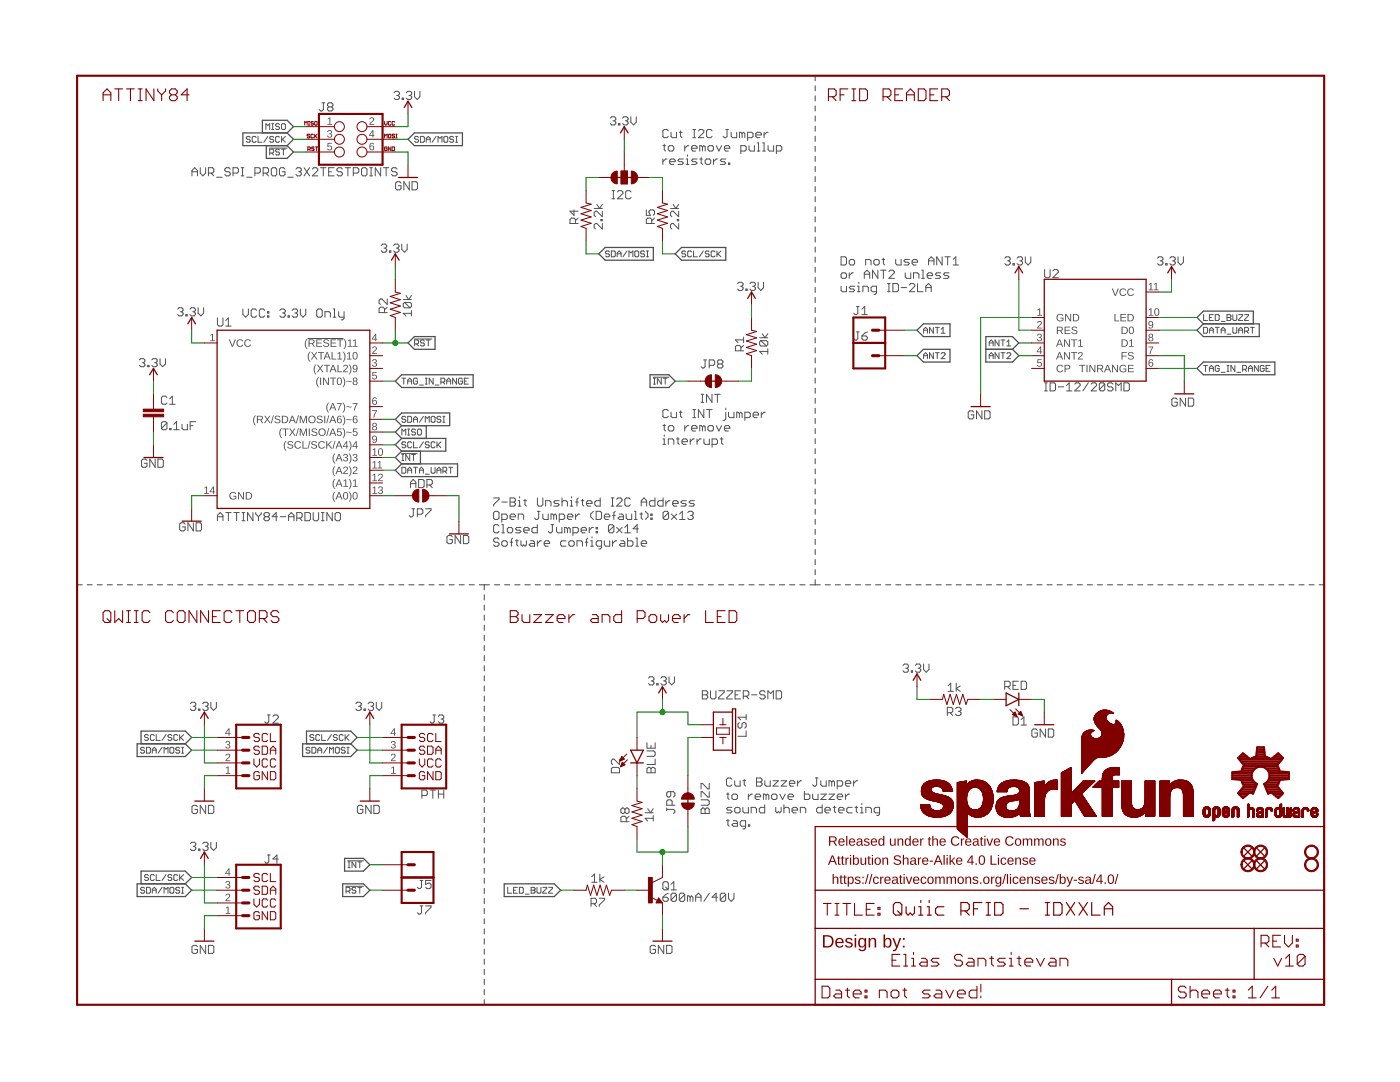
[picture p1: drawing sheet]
<svg xmlns="http://www.w3.org/2000/svg" width="279mm" height="216mm" viewBox="0 0 279 216" stroke-linecap="round" stroke-linejoin="round" font-family="sans-serif">
<g fill="none" stroke="#505050" stroke-width=".21">
<path d="M162.7 15.1v1M162.7 17.1v1M162.7 19.1v1M162.7 21.1v1M162.7 23.2v1M162.7 25.2v1M162.7 27.2v1M162.7 29.2v1M162.7 31.2v1M162.7 33.2v1M162.7 35.2v1M162.7 37.2v1"/>
<path d="M162.7 39.2v1.1M162.7 41.3v1M162.7 43.3v1M162.7 45.3v1M162.7 47.3v1M162.7 49.3v1M162.7 51.3v1M162.7 53.3v1M162.7 55.3v1M162.7 57.3v1.1M162.7 59.4v1M162.7 61.4v1"/>
<path d="M162.7 63.4v1M162.7 65.4v1M162.7 67.4v1M162.7 69.4v1M162.7 71.4v1M162.7 73.4v1M162.7 75.4v1.1M162.7 77.4v1.1M162.7 79.5v1M162.7 81.5v1M162.7 83.5v1M162.7 85.5v1"/>
<path d="M162.7 87.5v1M162.7 89.5v1M162.7 91.5v1M162.7 93.6v1M162.7 95.6v1M162.7 97.6v1M162.7 99.6v1M15.4 116.7h1M17.4 116.7h1M19.4 116.7h1M21.4 116.7h1M23.4 116.7h1"/>
<path d="M25.4 116.7h1M27.4 116.7h1M29.4 116.7h1M31.4 116.7h1M33.4 116.7h1.1M35.5 116.7h1M37.5 116.7h1M39.5 116.7h1M41.5 116.7h1M43.5 116.7h1M45.5 116.7h1M47.5 116.7h1"/>
<path d="M49.5 116.7h1M51.5 116.7h1M53.5 116.7h1M55.5 116.7h1M57.5 116.7h1M59.5 116.7h1M61.5 116.7h1M63.5 116.7h1.1M65.6 116.7h1M67.6 116.7h1M69.6 116.7h1M71.6 116.7h1"/>
<path d="M73.6 116.7h1M75.6 116.7h1M77.6 116.7h1M79.6 116.7h1M81.6 116.7h1M83.6 116.7h1M85.6 116.7h1M87.6 116.7h1M89.6 116.7h1M91.6 116.7h1M93.6 116.7h1.1M95.7 116.7h2"/>
<path d="M96.6 116.7v1M96.6 118.7v1M98.7 116.7h1M100.7 116.7h1M102.7 116.7h1.1M104.8 116.7h1M106.8 116.7h1M108.8 116.7h1.1M110.9 116.7h1M112.9 116.7h1M114.9 116.7h1.1M117 116.7h1"/>
<path d="M119 116.7h1M121 116.7h1.1M123.1 116.7h1M125.1 116.7h1M127.1 116.7h1.1M129.2 116.7h1M131.2 116.7h1M133.2 116.7h1.1M135.3 116.7h1M137.3 116.7h1M139.3 116.7h1M141.4 116.7h1"/>
<path d="M143.4 116.7h1M145.4 116.7h1M147.4 116.7h1.1M149.5 116.7h1M151.5 116.7h1M153.5 116.7h1.1M155.6 116.7h1M157.6 116.7h1M159.6 116.7h1.1M161.6 116.7h2.1M162.7 101.6v1M162.7 103.6v1"/>
<path d="M162.7 105.6v1M162.7 107.6v1M162.7 109.6v1.1M162.7 111.7v1M162.7 113.7v1M162.7 115.7v1M164.7 116.7h1M166.7 116.7h1M168.7 116.7h1M170.7 116.7h1M172.7 116.7h1.1M174.8 116.7h1"/>
<path d="M176.8 116.7h1M178.8 116.7h1M180.8 116.7h1M182.8 116.7h1M184.8 116.7h1M186.8 116.7h1M188.8 116.7h1M190.8 116.7h1.1M192.9 116.7h1M194.9 116.7h1M196.9 116.7h1M198.9 116.7h1"/>
<path d="M200.9 116.7h1M202.9 116.7h1M204.9 116.7h1.1M206.9 116.7h1.1M209 116.7h1M211 116.7h1M213 116.7h1M215 116.7h1M217 116.7h1M219 116.7h1M221 116.7h1M223 116.7h1"/>
<path d="M225 116.7h1.1M227.1 116.7h1M229.1 116.7h1M231.1 116.7h1M233.1 116.7h1M235.1 116.7h1M237.1 116.7h1M239.1 116.7h1M241.1 116.7h1M243.1 116.7h1.1M245.2 116.7h1M247.2 116.7h1"/>
<path d="M249.2 116.7h1M251.2 116.7h1M253.2 116.7h1M255.2 116.7h1M257.2 116.7h1M259.2 116.7h1M261.3 116.7h1M263.3 116.7h1M96.6 120.7v1.1M96.6 122.7v1.1M96.6 124.8v1M96.6 126.8v1"/>
<path d="M96.6 128.8v1M96.6 130.8v1M96.6 132.8v1.1M96.6 134.9v1M96.6 136.9v1M96.6 138.9v1M96.6 140.9v1M96.6 142.9v1.1M96.6 144.9v1.1M96.6 147v1M96.6 149v1M96.6 151v1"/>
<path d="M96.6 153v1.1M96.6 155v1.1M96.6 157.1v1M96.6 159.1v1M96.6 161.1v1M96.6 163.1v1M96.6 165.1v1.1M96.6 167.2v1M96.6 169.2v1M96.6 171.2v1M96.6 173.2v1M96.6 175.2v1.1"/>
<path d="M96.6 177.3v1M96.6 179.3v1M96.6 181.3v1M96.6 183.3v1M96.6 185.3v1.1M96.6 187.3v1.1M96.6 189.4v1M96.6 191.4v1M96.6 193.4v1M96.6 195.4v1M96.6 197.4v1.1M96.6 199.5v1"/>
</g>
<g fill="none" stroke="#505050" stroke-width=".2">
<path d="M78.6 18.5l.3-.3h.5l.3 .3v.3l-.3 .2M79.2 19h.2M79.4 19l.3 .3v.3l-.3 .3h-.5l-.3-.3M80.3 19.6h.2v.3h-.2zM81.1 18.5l.3-.3h.5l.3 .3v.3l-.3 .2M81.6 19h.3M81.9 19l.3 .3v.3l-.3 .3h-.5l-.3-.3M82.7 18.2v1.1l.6 .6 .5-.6v-1.1M38.3 35.1v-1.1l.6-.5 .5 .5v1.1M38.3 34.3h1.1M40 33.5v1l.5 .6 .5-.6v-1M41.6 34.5h.8l.3-.2v-.6l-.3-.2h-.8v1.6"/>
<path d="M42.1 34.5l.6 .6M43.2 35.4h1.1M46 33.7l-.3-.2h-.6l-.2 .2v.3l.2 .3h.6l.3 .2v.3l-.3 .3h-.6l-.2-.3M46.5 34.5h.8l.3-.2v-.6l-.3-.2h-.8v1.6M48.1 33.5h.6M48.1 35.1h.6M48.4 33.5v1.6M49.2 35.4h1.1M50.9 34.5h.8l.3-.2v-.6l-.3-.2h-.8v1.6M52.5 34.5h.8l.3-.2v-.6l-.3-.2h-.8v1.6M53 34.5l.6 .6M54.4 33.5h.5l.3 .2v1.1l-.3 .3h-.5l-.3-.3v-1.1z"/>
<path d="M56.9 33.7l-.3-.2h-.6l-.2 .2v1.1l.2 .3h.6l.3-.3v-.5h-.6M57.4 35.4h1.1M59.1 33.7l.2-.2h.6l.2 .2v.3l-.2 .3M59.6 34.3h.3M59.9 34.3l.2 .2v.3l-.2 .3h-.6l-.2-.3M60.7 33.5l1.1 1.6M61.8 33.5l-1.1 1.6M62.3 33.7l.3-.2h.5l.3 .2v.3l-1.1 1.1h1.1M64 33.5h1M64.5 33.5v1.6M65.6 34.3h.5M66.7 33.5h-1.1v1.6h1.1"/>
<path d="M68.3 33.7l-.2-.2h-.6l-.3 .2v.3l.3 .3h.6l.2 .2v.3l-.2 .3h-.6l-.3-.3M68.9 33.5h1.1M69.4 33.5v1.6M70.5 34.5h.8l.3-.2v-.6l-.3-.2h-.8v1.6M72.4 33.5h.6l.2 .2v1.1l-.2 .3h-.6l-.2-.3v-1.1zM73.8 33.5h.5M73.8 35.1h.5M74.1 33.5v1.6M76 33.5v1.6l-1.1-1.6v1.6M76.5 33.5h1.1M77.1 33.5v1.6M79.2 33.7l-.2-.2h-.6l-.3 .2v.3l.3 .3h.6l.2 .2v.3l-.2 .3h-.6l-.3-.3"/>
<path d="M80 36.5l-.2-.2h-.6l-.2 .2v1.1l.2 .3h.6l.2-.3v-.5h-.5M81.7 36.3v1.6l-1.1-1.6v1.6M82.2 36.3h.8l.3 .2v1.1l-.3 .3h-.8zM121.8 23.6l.3-.3h.5l.3 .3v.3l-.3 .2M122.1 39.7h.6M122.1 38h.6M122.3 24.1h.3M122.4 38v1.7M122.6 24.1l.3 .3v.3l-.3 .2h-.5l-.3-.2M123.2 38.3l.3-.3h.5l.3 .3v.3l-1.1 1.1h1.1M123.4 24.7h.3v.2h-.3zM124.3 23.6l.2-.3h.6l.2 .3v.3l-.2 .2"/>
<path d="M124.8 24.1h.3M125.1 24.1l.2 .3v.3l-.2 .2h-.6l-.2-.2M125.9 23.3v1.1l.5 .5 .6-.5v-1.1M125.9 38.3l-.2-.3h-.6l-.2 .3v1.1l.2 .3h.6l.2-.3M132.3 31.7v1.1M132.3 29.1h.5M132.6 28.8v1.1l.2 .2M133.1 31.7h-.3l-.5 .6M133.4 26.1l-.3-.3h-.5l-.3 .3v1.1l.3 .3h.5l.3-.3M133.4 29.3l.2-.2h.6l.3 .2v.6l-.3 .2h-.6l-.2-.2zM133.6 32.3h1.1v-.3l-.2-.3h-.6l-.3 .3v.5l.3 .3h.6M133.9 26.4v.8l.3 .3h.8v-1.1"/>
<path d="M135.6 26.4h.5M135.8 26.1v1.1l.3 .3M136.4 31.7h-.8l-.3 .3 .3 .3h.5l.3 .2-.3 .3h-.8M136.7 29.1v1M136.9 31.7h.3v1.1M136.9 32.8h.6M137.2 30.9v.3M137.5 29.1h-.3l-.5 .5M138 29.6h1.1v-.3l-.3-.2h-.5l-.3 .2v.6l.3 .2h.5M138.3 25.8h.5M138.3 27.5h.5M138.6 25.8v1.7"/>
<path d="M139.1 31.7h-.8l-.3 .3 .3 .3h.5l.3 .2-.3 .3h-.8M139.4 26.1l.3-.3h.5l.3 .3v.3l-1.1 1.1h1.1M139.7 31.7h.5M139.9 31.5v1l.3 .3M140.2 29.3l-.3-.2h-.2v1M140.2 29.3v.8M140.2 29.3l.3-.2 .2 .2v.8M140.7 32l.3-.3h.6l.2 .3v.5l-.2 .3h-.6l-.3-.3zM141.3 29.3l.3-.2h.5l.3 .2v.6l-.3 .2h-.5l-.3-.2zM142.1 26.1l-.3-.3h-.5l-.3 .3v1.1l.3 .3h.5l.3-.3M142.4 31.7v1.1M142.9 29.1l.6 1 .5-1"/>
<path d="M143.2 31.7h-.3l-.5 .6M144.6 29.6h1v-.3l-.2-.2h-.6l-.2 .2v.6l.2 .2h.6M144.8 31.7h-.8l-.3 .3 .3 .3h.6l.2 .2-.2 .3h-.9M144.8 25.8h.6M145.1 25.8v1.4l-.3 .3h-.2l-.3-.3M145.4 32.5h.2v.3h-.2zM145.9 26.4v.8l.3 .3h.8v-1.1M147.8 30.1h.9l.2-.2v-.6l-.2-.2h-.9v1.6M148.1 26.6v.9M148.1 26.6l.3-.2 .3 .2v.9M148.1 26.6l-.3-.2h-.2v1.1M149.2 27.5h.8l.3-.3v-.6l-.3-.2h-.8v1.6"/>
<path d="M149.5 29.1v.8l.3 .2h.8v-1M150.8 26.9h1.1v-.3l-.2-.2h-.6l-.3 .2v.6l.3 .3h.6M151.1 28.5h.3v1.6M151.1 30.1h.6M152.2 28.5h.3v1.6M152.2 30.1h.5M152.5 26.4v1.1M153.3 26.4h-.3l-.5 .5M153.3 29.1v.8l.3 .2h.8v-1M154.9 30.1h.8l.3-.2v-.6l-.3-.2h-.8v1.6M76.1 49l.3-.3h.5l.3 .3v.2l-.3 .3M76.6 49.5h.3"/>
<path d="M76.9 49.5l.3 .3v.3l-.3 .2h-.5l-.3-.2M77.7 50.1h.3v.2h-.3zM78.5 49l.3-.3h.6l.2 .3v.2l-.2 .3M79.1 49.5h.3M79.4 49.5l.2 .3v.3l-.2 .2h-.6l-.3-.2M80.2 48.7v1.1l.5 .5 .6-.5v-1.1M80.5 59.8h1.6M81 59l.6 .8 .5-.8M114.6 41.9v1.1l-.9-.9h1.7M114.8 44.6v-.8l-.2-.3h-.6l-.3 .3v.8h1.7M115.4 43.5l-.6 .5M118.6 41.6h1.6"/>
<path d="M119.1 40.8l.6 .8 .5-.8M119.9 43.8h.3v.2h-.3zM120.2 42.1v1.1l-1.1-1.1h-.2l-.3 .3v.6l.3 .2M120.2 44.6v1.1l-1.1-1.1h-.2l-.3 .3v.5l.3 .3M129 41.9v1.1h.8l-.3-.6v-.3l.3-.2h.5l.3 .2v.6l-.3 .3M130.1 44.6v-.8l-.3-.3h-.5l-.3 .3v.8h1.6M130.6 43.5l-.5 .5M133.8 41.6h1.6M134.3 40.8l.6 .8 .5-.8M135.2 43.8h.2v.2h-.2zM135.4 44.6v1.1l-1.1-1.1h-.2l-.3 .3v.5l.3 .3M135.4 42.1v1.1l-1.1-1.1h-.2l-.3 .3v.6l.3 .2"/>
<path d="M147.2 56.6l.3-.3h.5l.3 .3v.3l-.3 .2M147.7 57.1h.3M148 57.1l.3 .3v.3l-.3 .3h-.5l-.3-.3M148.8 57.7h.3v.3h-.3zM149.6 56.6l.3-.3h.6l.2 .3v.3l-.2 .2M150.2 57.1h.3M150.5 57.1l.2 .3v.3l-.2 .3h-.6l-.3-.3M151.3 56.3v1.1l.5 .6 .6-.6v-1.1M167.9 51.2h.8l.2 .3v1.1l-.2 .3h-.8zM167.9 57.1v.8l.2 .3h.8v-1.1M168.1 54.4h.6l.2 .3v.6l-.2 .2h-.6l-.2-.2v-.6zM169.5 52l.3-.2h.5l.3 .2v.6l-.3 .3h-.5l-.3-.3z"/>
<path d="M169.5 54.4v1.1M170.3 54.4h-.3l-.5 .6M170.6 57.1h-.8l-.3 .3 .3 .3h.5l.3 .2-.3 .3h-.8M171.1 58.2h.6M171.1 57.1h.3v1.1M171.4 56.3v.3M172.2 58.2v-1.1h.8l.3 .3v.8M172.5 55.5v-1.1l.5-.5 .6 .5v1.1M172.5 54.7h1.1M172.8 52.9v-1.1h.8l.2 .2v.9M174.4 52l.3-.2h.5l.3 .2v.6l-.3 .3h-.5l-.3-.3zM174.9 58.2h-.8l-.3-.3v-.5l.3-.3h.8v1.4l-.2 .2h-.3"/>
<path d="M175.2 53.9v1.6l-1.1-1.6v1.6M175.7 53.9h1.1M176 51.8h.6M176.3 51.5v1.1l.3 .3M176.3 53.9v1.6M177.1 58.2h.6M177.1 56.6h.6M177.4 54.2l.3-.3h.5l.3 .3v.2l-1.1 1.1h1.1M177.4 56.6v1.6M178.2 56.6h.8l.3 .3v1l-.3 .3h-.8zM178.8 51.8v.8l.2 .3h.8v-1.1M179.9 57.4h1"/>
<path d="M180.7 54.4v.9l.2 .2h.9v-1.1M181.5 51.8h-.8l-.3 .2 .3 .3h.5l.3 .3-.3 .3h-.8M181.5 56.9l.3-.3h.5l.3 .3v.2l-1.1 1.1h1.1M182 52.3h1.1v-.3l-.3-.2h-.5l-.3 .2v.6l.3 .3h.5M182.3 55.5v-1.1h.8l.3 .3v.8M183.1 56.6v1.6h1.1M183.9 55.5h.6M183.9 53.9h.3v1.6M184.8 57.4h1M184.8 58.2v-1.1l.5-.5 .5 .5v1.1M185 55h1.1v-.3l-.3-.3h-.5l-.3 .3v.6l.3 .2h.5M185.3 52.9v-1.1l.5-.6 .6 .6v1.1"/>
<path d="M185.3 52h1.1M187.7 54.4h-.8l-.2 .3 .2 .3h.6l.2 .3-.2 .2h-.8M188 51.2v1.7l-1.1-1.7v1.7M188.6 51.2h1.1M189.1 51.2v1.7M189.4 54.4h-.8l-.3 .3 .3 .3h.5l.3 .3-.3 .2h-.8M190.2 52.9h1.1M190.2 51.8l.6-.6v1.7M200.5 51.5l.3-.3h.5l.3 .3v.3l-.3 .2M201.1 52h.2M201.3 52l.3 .3v.3l-.3 .3h-.5l-.3-.3M202.2 52.6h.2v.3h-.2z"/>
<path d="M203 51.5l.3-.3h.5l.3 .3v.3l-.3 .2M203.5 52h.3M203.8 52l.3 .3v.3l-.3 .3h-.5l-.3-.3M204.6 51.2v1.1l.6 .6 .5-.6v-1.1M231 51.5l.3-.3h.5l.3 .3v.3l-.3 .2M231.5 52h.3M231.8 52l.3 .3v.3l-.3 .3h-.5l-.3-.3M232.6 52.6h.3v.3h-.3zM233.5 51.5l.2-.3h.6l.2 .3v.3l-.2 .2M234 52h.3M234.3 52l.2 .3v.3l-.2 .3h-.6l-.2-.3M235.1 51.2v1.1l.5 .6 .6-.6v-1.1"/>
<path d="M27.8 71.8l.3-.2h.6l.2 .2v.3l-.2 .3M28.4 72.4h.3M28.7 72.4l.2 .2v.3l-.2 .3h-.6l-.3-.3M29.5 72.9h.2v.3h-.2zM30.3 71.8l.3-.2h.5l.3 .2v.3l-.3 .3M30.8 72.4h.3M31.1 72.4l.3 .2v.3l-.3 .3h-.5l-.3-.3M31.9 71.6v1l.6 .6 .5-.6v-1M35.5 61.7l.2-.3h.6l.2 .3v.2l-.2 .3M36 62.2h.3M36.3 62.2l.2 .3v.3l-.2 .2h-.6l-.2-.2M37.1 62.8h.3v.2h-.3z"/>
<path d="M37.9 61.7l.3-.3h.5l.3 .3v.2l-.3 .3M38.5 62.2h.2M38.7 62.2l.3 .3v.3l-.3 .2h-.5l-.3-.2M39.5 61.4v1.1l.6 .5 .5-.5v-1.1M48.5 61.7v1l.5 .6 .6-.6v-1M51.2 61.9l-.3-.2h-.5l-.3 .2v1.1l.3 .3h.5l.3-.3M52.8 61.9l-.2-.2h-.6l-.2 .2v1.1l.2 .3h.6l.2-.3M53.4 63h.3v.3h-.3zM53.4 62.2h.3v.3h-.3zM55.8 61.9l.3-.2h.6l.2 .2v.3l-.2 .3M56.4 62.5h.3M56.7 62.5l.2 .2v.3l-.2 .3h-.6l-.3-.3"/>
<path d="M57.5 63h.3v.3h-.3zM58.3 61.9l.3-.2h.5l.3 .2v.3l-.3 .3M58.8 62.5h.3M59.1 62.5l.3 .2v.3l-.3 .3h-.5l-.3-.3M59.9 61.7v1l.6 .6 .5-.6v-1M63.5 61.7h.5l.3 .2v1.1l-.3 .3h-.5l-.3-.3v-1.1zM64.9 63.3v-1.1h.8l.2 .3v.8M66.5 61.7h.3v1.6M66.5 63.3h.5M67.6 62.2v.8l.2 .3h.9M68.7 62.2v1.3l-.3 .3h-.3M80.8 60.3l-.3 .3v.6l.3 .2h1"/>
<path d="M80.8 60.3h1l.3 .3v.6l-.3 .2M80.8 60.3l1 1.1M82.1 62.5h-1.6l.5 .6M82.1 62v1.1M139.9 78.7h.5M140.2 78.7v1.6M142.1 78.7v1.6l-1.1-1.6v1.6M142.6 78.7h1.1M143.2 78.7v1.6M151.6 67.4h1.6M151.8 68h1.2l.2 .2v.6l-.2 .2M151.8 68l-.2 .2v.6l.2 .2h1.2"/>
<path d="M151.8 68l1.2 1M152.1 66.6l.6 .8 .5-.8M153.2 70.1h-1.6l.5 .6M153.2 69.6v1.1M208.5 78h.5M208.5 76.4h.5M208.7 76.4v1.6M209.6 76.4h.8l.3 .2v1.1l-.3 .3h-.8zM211.2 77.2h1.1M212.9 78h1M212.9 76.9l.5-.5v1.6M214.5 76.6l.3-.2h.5l.3 .2v.3l-1.1 1.1h1.1"/>
<path d="M217.2 76.4l-1.1 1.6M217.8 76.6l.2-.2h.6l.2 .2v.3l-1 1.1h1M220.5 76.6v1.1l-.3 .3h-.5l-.3-.3M220.5 76.6l-.3-.2h-.5l-.3 .2v1.1M220.5 76.6l-1.1 1.1M222.1 76.6l-.3-.2h-.5l-.3 .2v.3l.3 .3h.5l.3 .3v.2l-.3 .3h-.5l-.3-.3M222.7 78v-1.6l.5 .5 .6-.5v1.6M224.3 76.4h.8l.3 .2v1.1l-.3 .3h-.8zM234.9 79.7l-.2-.3h-.6l-.2 .3v1.1l.2 .2h.6l.2-.2v-.6h-.5M236.6 79.4v1.6l-1.1-1.6v1.6M237.2 79.4h.8l.2 .3v1.1l-.2 .2h-.8zM29.3 91.9l-.2-.3h-.6l-.3 .3v1.1l.3 .2h.6l.2-.2v-.6h-.5"/>
<path d="M31 91.6v1.6l-1.1-1.6v1.6M31.5 91.6h.8l.3 .3v1.1l-.3 .2h-.8zM33.3 84.4l-.3-.3h-.5l-.3 .3v1.1M33.3 84.4v1.1l-.3 .2h-.5l-.3-.2M33.3 84.4l-1.1 1.1M33.9 85.5h.2v.2h-.2zM34.7 85.7h1.1M34.7 84.7l.5-.6v1.6M36.3 84.7v.8l.3 .2h.8v-1M38 84.9h.5M39 84.1h-1v1.6M81.9 97.3v-1.1l.6-.5 .5 .5v1.1"/>
<path d="M81.9 96.5h1.1M83.5 95.7h.9l.2 .2v1.1l-.2 .3h-.9zM85.2 96.8h.8l.3-.3v-.6l-.3-.2h-.8v1.6M85.7 96.8l.6 .5M98.5 99.4h1.1v.2l-1.1 1.1v.3M101.8 99.4h.8l.3 .2v.3l-.3 .3 .3 .3v.2l-.3 .3h-.8zM103.4 99.9h.3v1.1M103.7 99.1v.3M104.5 99.9h.6M104.8 99.6v1.1l.3 .3M107.3 99.4v1.3l.2 .3h.6l.2-.3v-1.3M111.6 99.9h-.8l-.3 .3 .3 .3h.5l.3 .2-.3 .3h-.8"/>
<path d="M112.2 99.4v1.6M113.8 99.9h.3v1.1M114.1 99.1v.3M115.4 99.4l-.3 .2v1.4M116 99.9h.5M116.2 99.6v1.1l.3 .3M119.8 99.4v1.6h-.8l-.3-.3v-.5l.3-.3h.8M122 99.4h.5M122.2 99.4v1.6M123.1 99.6l.2-.2h.6l.2 .2v.3l-1 1.1h1M125.8 99.6l-.3-.2h-.5l-.3 .2v1.1l.3 .3h.5l.3-.3M130.7 99.4v1.6h-.8l-.3-.3v-.5l.3-.3h.8"/>
<path d="M132.3 87.6h.3v1.1M132.3 84.9h.5M132.3 88.7h.5M132.3 99.4v1.6h-.8l-.2-.3v-.5l.2-.3h.8M132.6 84.6v1.1l.2 .3M132.6 86.8v.3M132.9 99.9v1.1M133.4 82l-.3-.3h-.5l-.3 .3v1.1l.3 .2h.5l.3-.2M133.4 85.2l.2-.3h.6l.3 .3v.5l-.3 .3h-.6l-.2-.3zM133.4 88.7v-1.1h.8l.3 .3v.8M133.7 99.9h-.3l-.5 .6M133.9 82.3v.8l.3 .2h.8v-1"/>
<path d="M135 87.6h.6M135.3 87.3v1.1l.3 .3M135.6 82.3h.5M135.8 82v1.1l.3 .2M136.1 88.1h1.1v-.2l-.3-.3h-.5l-.3 .3v.5l.3 .3h.5M136.7 84.9v1.1M137 99.9h-.8l-.3 .3 .3 .3h.5l.3 .2-.3 .3h-.8M137.5 84.9h-.3l-.5 .6M137.8 87.6v1.1M138 85.5h1.1v-.3l-.3-.3h-.5l-.3 .3v.5l.3 .3h.5M138.3 81.7h.5M138.3 83.3h.5"/>
<path d="M138.6 81.7v1.6M138.6 87.6h-.3l-.5 .5M138.6 99.9h-.8l-.3 .3 .3 .3h.5l.3 .2-.3 .3h-.8M139.1 87.6v1.1M139.9 80.3h.5M139.9 87.6h-.2l-.6 .5M140.2 85.2l-.3-.3h-.2v1.1M140.2 85.2v.8M140.2 85.2l.3-.3 .2 .3v.8M140.5 81.7v1.6l-1.1-1.6v1.6M140.5 87.6v.8l.2 .3h.9v-1.1M141 81.7h1.1"/>
<path d="M141.3 85.2l.3-.3h.5l.3 .3v.5l-.3 .3h-.5l-.3-.3zM141.6 81.7v1.6M142.1 88.7h.8l.3-.3v-.5l-.3-.3h-.8v1.6M142.9 84.9l.6 1.1 .5-1.1M143.7 87.6h.6M144 87.3v1.1l.3 .3M144.6 85.5h1v-.3l-.2-.3h-.6l-.2 .3v.5l.2 .3h.6M144.8 82.3v1.3l-.2 .3h-.3M144.8 81.4v.3M145.4 82.3v.8l.2 .2h.9v-1M147.6 82.5l-.3-.2h-.3v1M147.6 82.5v.8"/>
<path d="M147.6 82.5l.2-.2 .3 .2v.8M148.7 83.3h.8l.2-.2v-.6l-.2-.2h-.8v1.6M150.3 82.8h1.1v-.3l-.3-.2h-.5l-.3 .2v.6l.3 .2h.5M151.9 82.3v1M152.7 82.3h-.2l-.6 .5M194.3 82.2l-.2-.2h-.6l-.3 .2v1.1l.3 .3h.6l.2-.3v-.5h-.5M196 82v1.6l-1.1-1.6v1.6M196.5 82h.8l.3 .2v1.1l-.3 .3h-.8zM37 104.6l-.3-.3h-.6l-.2 .3v1.1l.2 .2h.6l.3-.2v-.6h-.6M38.6 104.3v1.6l-1.1-1.6v1.6M39.1 104.3h.9l.2 .3v1.1l-.2 .2h-.9zM43.4 103.9v-1.1l.5-.5 .6 .5v1.1"/>
<path d="M43.4 103.1h1.1M45 102.3h1.1M45.6 102.3v1.6M46.7 102.3h1.1M47.2 102.3v1.6M48.3 102.3h.6M48.3 103.9h.6M48.6 102.3v1.6M50.5 102.3v1.6l-1.1-1.6v1.6M51 102.3v.3l.6 .5M51.6 103.1v.8M52.1 102.3v.3l-.5 .5"/>
<path d="M52.9 103.1h.6M52.9 103.1l-.2-.3v-.2l.2-.3h.6l.3 .3v.2l-.3 .3M52.9 103.1l-.2 .3v.2l.2 .3h.6l.3-.3v-.2l-.3-.3M55.4 103.1h-1.1l.8-.8v1.6M55.9 103.1h1.1M57.6 103.1h1.1M57.6 103.9v-1.1l.5-.5 .6 .5v1.1M59.2 103.4h.8l.3-.3v-.5l-.3-.3h-.8v1.6M59.8 103.4l.5 .5M60.9 102.3h.8l.3 .3v1l-.3 .3h-.8zM62.5 102.3v1.3l.3 .3h.5l.3-.3v-1.3M64.1 102.3h.6"/>
<path d="M64.1 103.9h.6M64.4 102.3v1.6M66.3 102.3v1.6l-1.1-1.6v1.6M67.1 102.3h.6l.2 .3v1l-.2 .3h-.6l-.2-.3v-1zM90.3 107.1l-.3-.3h-.5l-.3 .3v1.1l.3 .3h.5l.3-.3v-.5h-.6M91.9 106.8v1.7l-1.1-1.7v1.7M92.5 106.8h.8l.3 .3v1.1l-.3 .3h-.8zM98.5 102.3l.3-.3h.5l.3 .3v1.1l-.3 .3h-.5l-.3-.3zM99.6 107.6l-.3-.2h-.5l-.3 .2v.3l.3 .3h.5l.3 .3v.2l-.3 .3h-.5l-.3-.3M99.6 105l-.3-.3h-.5l-.3 .3v1l.3 .3h.5l.3-.3M100.1 100.2h1.1M100.1 103.7h.9l.2-.3v-.6l-.2-.2h-.9v1.6"/>
<path d="M100.1 104.7h.3v1.6M100.1 106.3h.6M100.4 107.9h.6l.2 .3v.5l-.2 .3h-.6l-.3-.3v-.5zM101.5 105.2h.5l.3 .3v.5l-.3 .3h-.5l-.3-.3v-.5zM101.8 100.2h.8M101.8 103.1h1.1v-.3l-.3-.2h-.5l-.3 .2v.6l.3 .3h.5M101.8 108.2h.5M102.3 107.4l-.2 .2v1.4M102.9 107.9h.5M103.1 107.6v1.1l.3 .3M103.4 101h.6M103.4 103.7v-1.1h.8l.3 .2v.9"/>
<path d="M104 105.2h-.9l-.2 .3 .2 .3h.6l.3 .2-.3 .3h-.8M104 107.9v.8l.2 .3 .3-.3 .3 .3 .3-.3v-.8M104.5 105.8h1.1v-.3l-.3-.3h-.5l-.3 .3v.5l.3 .3h.5M105.9 107.9h.5l.3 .3v.8h-.8l-.3-.3 .3-.2h.8M107.2 102h.6M107.2 104.7v1.6h-.8l-.2-.3v-.5l.2-.3h.8M107.3 107.9v1.1M107.5 102v1.4l-.3 .3h-.2l-.3-.3M108.1 107.9h-.3l-.5 .6M108.3 102.6v.8l.3 .3h.8v-1.1M108.6 108.5h1.1v-.3l-.3-.3h-.5l-.3 .3v.5l.3 .3h.5M108.9 101v-1.1h.8l.3 .3v.8"/>
<path d="M110 104.7h.5M110.2 104.7v1.3l-.2 .3h-.3l-.3-.3M110.5 102.8l-.3-.2h-.2v1.1M110.5 102.8v.9M110.5 102.8l.3-.2 .3 .2v.9M111.1 105.2v.8l.2 .3h.8v-1.1M111.6 103.7h.8l.3-.3v-.6l-.3-.2h-.8v1.6M112.2 100.2l.2-.3h.6l.2 .3v.8M113 107.9h-.9l-.2 .3v.5l.2 .3h.9M113.2 103.1h1.1v-.3l-.2-.2h-.6l-.3 .2v.6l.3 .3h.6M113.2 105.5v.8M113.2 105.5l-.2-.3h-.3v1.1"/>
<path d="M113.2 105.5l.3-.3 .3 .3v.8M113.5 108.2l.3-.3h.5l.3 .3v.5l-.3 .3h-.5l-.3-.3zM113.8 101h.5M114.3 106.3h.8l.3-.3v-.5l-.3-.3h-.8v1.7M114.9 100.2h.5M114.9 102.6v1.1M115.1 109v-1.1h.9l.2 .3v.8M115.7 102.6h-.3l-.5 .5M116 105.8h1.1v-.3l-.3-.3h-.6l-.2 .3v.5l.2 .3h.6M116.8 108.2h.5M117.1 100.5h1.1v-.3l-.3-.3h-.6l-.2 .3v.5l.2 .3h.6M117.3 107.4l-.2 .2v1.4"/>
<path d="M117.6 105.2v1.1M117.9 107.9h.3v1.1M117.9 109h.5M118.2 107.1v.3M118.4 102l-.5 .6v.5l.5 .6M118.4 105.2h-.2l-.6 .6M119 102h.8l.3 .3v1.1l-.3 .3h-.8zM119 105.2h.3v.3h-.3zM119 106h.3v.3h-.3zM120.1 109h-.8l-.3-.3v-.5l.3-.3h.8v1.4l-.3 .2h-.3M120.6 103.1h1.1v-.3l-.3-.2h-.5l-.3 .2v.6l.3 .3h.5M120.6 107.9v.8l.3 .3h.8v-1.1"/>
<path d="M122 101h.5M122.2 107.9v1.1M122.2 102.8h.6M122.5 105v1l-.3 .3h-.5l-.3-.3M122.5 105l-.3-.3h-.5l-.3 .3v1M122.5 105l-1.1 1M122.8 102l-.3 .3v1.4M123.1 105.2l1 1.1M123.1 107.9h-.3l-.6 .6M123.6 102.6h.5l.3 .2v.9h-.8l-.3-.3 .3-.3h.8M123.9 107.9h.5l.3 .3v.8h-.8l-.3-.3 .3-.2h.8M124.1 105.2l-1 1.1"/>
<path d="M124.7 106.3h1.1M124.7 105.2l.5-.5v1.6M125 102.6v.8l.2 .3h.9v-1.1M125.2 107.4v1.6h.9l.2-.3v-.5l-.2-.3h-.9M126.6 102h.3v1.7M126.6 103.7h.5M126.9 107.4h.2v1.6M126.9 109h.5M127.4 105.5h-1.1l.8-.8v1.6M127.7 102.6h.5M128 100.2h1.1M128 101v-1.1l.5-.5 .6 .5v1.1"/>
<path d="M128 102.3v1.1l.2 .3M128 108.5h1.1v-.3l-.3-.3h-.6l-.2 .3v.5l.2 .3h.6M128.8 102l.5 .6v.5l-.5 .6M129.9 103.4h.3v.3h-.3zM129.9 102.6h.3v.2h-.3zM133.4 102.3l-.2-.3h-.6l-.3 .3v1.1M133.4 102.3v1.1l-.2 .3h-.6l-.3-.3M133.4 102.3l-1.1 1.1M134 102.6l1.1 1.1M134.3 100.5h1v-.3l-.2-.3h-.6l-.2 .3v.5l.2 .3h.6M135.1 102.6l-1.1 1.1M135.6 103.7h1.1"/>
<path d="M135.6 102.6l.6-.6v1.7M137.2 102.3l.3-.3h.6l.2 .3v.3l-.2 .2M137.8 102.8h.3M138.1 102.8l.2 .3v.3l-.2 .3h-.6l-.3-.3M129.4 135.3l.3-.3h.5l.3 .3v.3l-.3 .3M130 135.9h.2M130.2 135.9l.3 .2v.3l-.3 .3h-.5l-.3-.3M131.1 136.4h.2v.3h-.2zM131.9 135.3l.2-.3h.6l.3 .3v.3l-.3 .3M132.4 135.9h.3M132.7 135.9l.3 .2v.3l-.3 .3h-.6l-.2-.3M133.5 135v1.1l.5 .6 .6-.6v-1.1"/>
<path d="M140.2 137.8h.8l.2 .3v.3l-.2 .2 .2 .3v.3l-.2 .3h-.8zM140.2 138.6h.8M141.8 137.8v1.4l.3 .3h.5l.3-.3v-1.4M143.4 137.8h1.1v.3l-1.1 1.1v.3h1.1M145.1 137.8h1.1v.3l-1.1 1.1v.3h1.1M146.7 138.6h.6M147.8 137.8h-1.1v1.7h1.1M148.3 138.9h.9l.2-.3v-.5l-.2-.3h-.9v1.7M148.9 138.9l.5 .6M150 138.6h1.1M152.7 138.1l-.3-.3h-.5l-.3 .3v.3l.3 .2h.5l.3 .3v.3l-.3 .3h-.5l-.3-.3M153.2 139.5v-1.7l.6 .6 .5-.6v1.7"/>
<path d="M154.9 137.8h.8l.3 .3v1.1l-.3 .3h-.8zM180.2 132.8l.3-.3h.5l.3 .3v.3l-.3 .2M180.8 133.3h.2M181 133.3l.3 .3v.3l-.3 .2h-.5l-.3-.2M181.9 133.9h.2v.2h-.2zM182.7 132.8l.2-.3h.6l.2 .3v.3l-.2 .2M183.2 133.3h.3M183.5 133.3l.2 .3v.3l-.2 .2h-.6l-.2-.2M184.3 132.5v1.1l.5 .5 .6-.5v-1.1M189.2 136.9l.5-.6v1.6M189.2 137.9h1.1M190.8 136.3v1.6"/>
<path d="M191.6 136.9l-.8 .5 .8 .5M200.5 137h.8l.3-.2v-.6l-.3-.3h-.8v1.7M201.1 137l.5 .6M202.2 136.8h.5M203.2 135.9h-1v1.7h1M203.8 135.9h.8l.3 .3v1.1l-.3 .3h-.8zM38 140.4l.3-.3h.5l.3 .3v.3l-.3 .2M38.5 140.9h.3M38.8 140.9l.3 .3v.3l-.3 .3h-.5l-.3-.3M39.6 141.5h.3v.3h-.3zM40.4 140.4l.3-.3h.6l.2 .3v.3l-.2 .2M41 140.9h.3"/>
<path d="M41.3 140.9l.2 .3v.3l-.2 .3h-.6l-.3-.3M42.1 140.1v1.1l.5 .6 .6-.6v-1.1M71 140.4l.3-.3h.5l.3 .3v.3l-.3 .2M71.6 140.9h.2M71.8 140.9l.3 .3v.3l-.3 .3h-.5l-.3-.3M72.6 141.5h.3v.3h-.3zM73.5 140.4l.2-.3h.6l.2 .3v.3l-.2 .2M74 140.9h.3M74.3 140.9l.2 .3v.3l-.2 .3h-.6l-.2-.3M75.1 140.1v1.1l.5 .6 .6-.6v-1.1M84.2 158.7h.8l.3-.2v-.6l-.3-.3h-.8v1.7M85.8 157.6h1.1"/>
<path d="M86.4 157.6v1.7M87.5 158.5h1.1M87.5 157.6v1.7M88.6 157.6v1.7M129.1 153.4l.3-.3h.2l.3 .3 .3-.3h.3l.2 .3v.8h-1.6zM129.1 148.2v1.1h1.6v-1.1M129.1 149.8h1.4l.2 .3v.5l-.2 .3h-1.4M129.9 148.7v.6M129.9 153.4v.8M130.7 151.5v1h-1.6M139.9 159.6h1.4l.2 .3v.5l-.2 .3h-1.4M141.5 156.3v1.1h-.2l-1.1-1.1h-.3v1.1"/>
<path d="M141.5 158v1h-.2l-1.1-1h-.3v1M145 158.5h.5M145.3 158.2v1.1l.2 .2M146.1 155.5l-.3-.3h-.5l-.3 .3v1.1l.3 .3h.5l.3-.3M146.1 158.7l.2-.2h.6l.3 .2v.6l-.3 .2h-.6l-.2-.2zM146.6 155.8v.8l.3 .3h.8v-1.1M148.3 155.8h.5M148.5 155.5v1.1l.3 .3M149.4 158.5v1M150.2 158.5h-.3l-.5 .5M150.7 159h1.1v-.3l-.3-.2h-.5l-.3 .2v.6l.3 .2h.5M151 155.2h.8l.3 .3v.3l-.3 .2 .3 .3v.3l-.3 .3h-.8z"/>
<path d="M151 156h.8M152.6 155.8v.8l.3 .3h.8v-1.1M152.9 158.7l-.3-.2h-.2v1M152.9 158.7v.8M152.9 158.7l.3-.2 .2 .2v.8M154 158.7l.3-.2h.5l.3 .2v.6l-.3 .2h-.5l-.3-.2zM154.3 155.8h1l-1 1.1h1M155.6 158.5l.6 1 .5-1M155.9 155.8h1.1l-1.1 1.1h1.1M157.3 159h1v-.3l-.2-.2h-.6l-.2 .2v.6l.2 .2h.6M157.5 156.3h1.1v-.3l-.3-.2h-.5l-.3 .2v.6l.3 .3h.5M159.2 155.8v1.1"/>
<path d="M160 155.8h-.3l-.5 .5M160.5 157.9v1.6h.9l.2-.2v-.6l-.2-.2h-.9M162.2 158.5v.8l.3 .2h.8v-1M162.7 155.2h.6M163 155.2v1.4l-.3 .3h-.2l-.3-.3M163.8 155.8v.8l.3 .3h.8v-1.1M163.8 158.5h1.1l-1.1 1h1.1M165.4 158.5h1.1l-1.1 1h1.1M166 156l-.3-.2h-.3v1.1M166 156v.9M166 156l.3-.2 .2 .2v.9M167.1 159h1.1v-.3l-.3-.2h-.5l-.3 .2v.6l.3 .2h.5"/>
<path d="M167.1 156.9h.8l.3-.3v-.6l-.3-.2h-.8v1.6M168.7 156.3h1.1v-.3l-.3-.2h-.5l-.3 .2v.6l.3 .3h.5M168.7 158.5v1M169.5 158.5h-.2l-.6 .5M170.3 155.8v1.1M171.2 155.8h-.3l-.6 .5M207 145.7l-.2-.2h-.6l-.3 .2v1.1l.3 .3h.6l.2-.3v-.5h-.5M208.7 145.5v1.6l-1.1-1.6v1.6M209.2 145.5h.8l.3 .2v1.1l-.3 .3h-.8zM38 168.3l.3-.2h.5l.3 .2v.3l-.3 .3M38.5 168.9h.3M38.8 168.9l.3 .2v.3l-.3 .3h-.5l-.3-.3"/>
<path d="M39.4 161l-.3-.3h-.5l-.3 .3v1.1l.3 .2h.5l.3-.2v-.6h-.5M39.6 169.4h.3v.3h-.3zM40.4 168.3l.3-.2h.6l.2 .2v.3l-.2 .3M41 168.9h.3M41 160.7v1.6l-1-1.6v1.6M41.3 168.9l.2 .2v.3l-.2 .3h-.6l-.3-.3M41.6 160.7h.8l.3 .3v1.1l-.3 .2h-.8zM42.1 168.1v1l.5 .6 .6-.6v-1M72.4 161l-.2-.3h-.6l-.3 .3v1.1l.3 .2h.6l.2-.2v-.6h-.5M74.1 160.7v1.6l-1.1-1.6v1.6M74.6 160.7h.8l.3 .3v1.1l-.3 .2h-.8zM118.1 174.9l.5-.5v1.6"/>
<path d="M118.1 176h1.1M119.7 174.4v1.6M120.5 174.9l-.8 .6 .8 .5M128.7 162.2h1.7M129.3 161.4l.5 .8 .6-.8M130.4 163.3h-1.7l.6 .5M130.4 162.7v1.1M132.3 179h.8l.3 .3v.3l-.3 .3h-.5l-.3-.3zM133.4 178.2l-.6 .3-.5 .5M135 178.5l-.3-.3h-.5l-.3 .3v1.1M135 178.5v1.1l-.3 .3h-.5l-.3-.3M135 178.5l-1.1 1.1"/>
<path d="M136.7 178.5v1.1l-.3 .3h-.6l-.2-.3M136.7 178.5l-.3-.3h-.6l-.2 .3v1.1M136.7 178.5l-1.1 1.1M137.7 179l-.2-.2h-.3v1.1M137.7 179v.9M137.7 179l.3-.2 .3 .2v.9M138.8 179.9v-1.1l.6-.6 .5 .6v1.1M138.8 179h1.1M139.9 161.5l.3-.3h.2l.3 .3 .3-.3h.3l.2 .3v.8h-1.6zM140.7 161.5v.8M141.6 178.2l-1.1 1.7M143.2 179h-1.1l.8-.8v1.7"/>
<path d="M144.8 178.5v1.1l-.2 .3h-.6l-.3-.3M144.8 178.5l-.2-.3h-.6l-.3 .3v1.1M144.8 178.5l-1.1 1.1M145 163.8h.5M145.3 163.5v1.1l.2 .3M145.4 178.2v1.1l.5 .6 .6-.6v-1.1M146.1 161.1h-.8l-.3 .3 .3 .2h.5l.3 .3-.3 .3h-.8M146.3 163.8h.6l.3 .2v.9h-.9l-.2-.3 .2-.3h.9M146.6 161.4l.3-.3h.5l.3 .3v.5l-.3 .3h-.5l-.3-.3zM148.3 161.1v.8l.2 .3h.9v-1.1M148.8 164.9h-.8l-.3-.3v-.6l.3-.2h.8v1.3l-.3 .3h-.2M149.4 164.6h.2v.3h-.2z"/>
<path d="M149.9 162.2v-1.1h.8l.3 .3v.8M152.6 160.6v1.6h-.8l-.3-.3v-.5l.3-.3h.8M154.8 161.1v.8l.3 .3 .2-.3 .3 .3 .3-.3v-.8M156.4 161.4l.3-.3h.6l.2 .3v.8M156.4 160.6v1.6M158.1 161.6h1.1v-.2l-.3-.3h-.6l-.2 .3v.5l.2 .3h.6M159.7 162.2v-1.1h.8l.3 .3v.8M164.1 160.6v1.6h-.8l-.3-.3v-.5l.3-.3h.8M164.6 161.6h1.1v-.2l-.3-.3h-.5l-.3 .3v.5l.3 .3h.5M166.3 161.1h.5M166.5 160.8v1.1l.3 .3M167.4 161.6h1v-.2l-.2-.3h-.6l-.2 .3v.5l.2 .3h.6"/>
<path d="M170.1 161.1h-.8l-.3 .3v.5l.3 .3h.8M170.6 161.1h.6M170.9 160.8v1.1l.3 .3M171.7 162.2h.6M171.7 161.1h.3v1.1M172 160.3v.3M172.8 162.2v-1.1h.8l.3 .3v.8M175.5 162.2h-.8l-.2-.3v-.5l.2-.3h.8v1.4l-.2 .2h-.3M39.4 188.9l-.3-.3h-.5l-.3 .3v1.1l.3 .2h.5l.3-.2v-.6h-.5M41 188.6v1.6l-1-1.6v1.6M41.6 188.6h.8l.3 .3v1.1l-.3 .2h-.8zM130.8 188.9l-.2-.3h-.6l-.2 .3v1.1l.2 .2h.6l.2-.2v-.6h-.5"/>
<path d="M132.5 188.6v1.6l-1.1-1.6v1.6M133 188.6h.8l.3 .3v1.1l-.3 .2h-.8z"/>
</g>
<g fill="#505050">
<path d="M45.1 153.2l.5-.2v1.3h.4v.1h-1v-.1h.4v-1.2l-.3 .3z"/>
<path d="M45.1 150.5a.5 .5 0 0 1 .8 .2 .5 .5 0 0 1-.4 .7l-.3 .3h.8v.2h-1l.1-.4 .4-.3a.3 .3 0 0 0 .2-.5 .3 .3 0 0 0-.5 .1h-.2z"/>
<path d="M45.1 148a.43 .43 0 0 1 .7-.1 .43 .43 0 0 1-.2 .7 .39 .39 0 0 1 .4 .5 .39 .39 0 0 1-.5 .3l-.5-.3v-.1l.2-.1a.3 .3 0 0 0 .4 .3 .3 .3 0 0 0 .1-.5h-.4v-.2a.29 .29 0 0 0 .4-.1 .29 .29 0 0 0-.2-.4 .29 .29 0 0 0-.3 .2h-.2z"/>
<path d="M45.6 145.3h.2v1h.2v.2h-.2v.3h-.2v-.3h-.7zM45.6 145.5l-.5 .8h.5z"/>
</g>
<path d="M53.4 142.7h.5M53.6 142.7v1.3l-.2 .3h-.3l-.3-.3M54.5 142.9l.2-.2h.6l.2 .2v.3l-1 1.1h1" fill="none" stroke="#505050" stroke-width=".2"/>
<g fill="#505050">
<path d="M78.1 153.2l.5-.2v1.3h.4v.1h-.9v-.1h.3v-1.2l-.3 .3z"/>
<path d="M78.2 150.5a.5 .5 0 0 1 .7 .2 .5 .5 0 0 1-.4 .7l-.3 .3h.8v.2h-1l.1-.4 .4-.3a.3 .3 0 0 0 .2-.5 .3 .3 0 0 0-.5 .1h-.2z"/>
<path d="M78.2 148a.43 .43 0 0 1 .6-.1 .43 .43 0 0 1-.2 .7 .39 .39 0 0 1 .4 .5 .39 .39 0 0 1-.5 .3l-.5-.3v-.1l.2-.1a.3 .3 0 0 0 .4 .3 .3 .3 0 0 0 .1-.5h-.4v-.2a.29 .29 0 0 0 .4-.1 .29 .29 0 0 0-.2-.4 .29 .29 0 0 0-.3 .2h-.2z"/>
<path d="M78.6 145.3h.2v1h.2v.2h-.2v.3h-.2v-.3h-.7zM78.6 145.5l-.5 .8h.5z"/>
</g>
<path d="M86.4 142.7h.5M86.7 142.7v1.3l-.3 .3h-.3l-.3-.3M87.5 142.9l.3-.2h.5l.3 .2v.3l-.3 .3M88 143.5h.3M88.3 143.5l.3 .2v.3l-.3 .3h-.5l-.3-.3" fill="none" stroke="#505050" stroke-width=".2"/>
<g fill="#505050">
<path d="M45.1 181.1l.5-.2v1.3h.4v.2h-1v-.2h.4v-1.1l-.3 .2z"/>
<path d="M45.1 178.4a.5 .5 0 0 1 .8 .3 .5 .5 0 0 1-.4 .6l-.3 .4h.8v.1h-1l.1-.3 .4-.4a.3 .3 0 0 0 .2-.5 .3 .3 0 0 0-.5 .1h-.2z"/>
<path d="M45.1 175.9a.43 .43 0 0 1 .7 0 .43 .43 0 0 1-.2 .6 .39 .39 0 0 1 .4 .5 .39 .39 0 0 1-.5 .3l-.5-.2v-.2h.2a.3 .3 0 0 0 .4 .2 .3 .3 0 0 0 .1-.4l-.4-.1v-.2a.29 .29 0 0 0 .4-.1 .29 .29 0 0 0-.2-.4 .29 .29 0 0 0-.3 .3h-.2z"/>
<path d="M45.6 173.3h.2v1h.2v.1h-.2v.3h-.2v-.3h-.7zM45.6 173.5l-.5 .8h.5z"/>
</g>
<g fill="none" stroke="#505050" stroke-width=".2">
<path d="M140.4 71.8h.6M140.7 71.8v1.4l-.3 .2h-.2l-.3-.2M141.5 72.9h.9l.2-.3v-.5l-.2-.3h-.9v1.6M143.4 72.6l-.2 .3v.3l.2 .2h.6l.3-.2v-.3l-.3-.3M143.4 72.6l-.2-.3v-.2l.2-.3h.6l.3 .3v.2l-.3 .3M143.4 72.6h.6M147.8 70v-.8l-.2-.3h-.6l-.2 .3v.8h1.6M148.4 68.9l-.6 .5M148.4 67.8h-1.6l.5 .6M148.4 67.3v1.1M82.2 101.5h.5M82.5 101.5v1.4l-.3 .2h-.3l-.2-.2"/>
<path d="M83.3 102.6h.8l.3-.3v-.5l-.3-.3h-.8v1.6M84.9 101.5h1.1v.3l-1.1 1.1v.2M189.1 142.2h.8l.2-.3v-.5l-.2-.3h-.8v1.7M189.6 142.2l.5 .6M190.7 141.4l.3-.3h.5l.3 .3v.3l-.3 .2M191.2 141.9h.3M191.5 141.9l.3 .3v.3l-.3 .3h-.5l-.3-.3M202.2 143h.8l.2 .3v1.1l-.2 .3h-.8zM203.8 144.7h1.1M203.8 143.6l.5-.6v1.7M53.4 170.6h.5M53.6 170.6v1.4l-.2 .2h-.3l-.3-.2"/>
<path d="M55.5 171.4h-1l.8-.8v1.6M83.8 175.7h.6M84.1 175.7v1.3l-.3 .3h-.2l-.3-.3M86 175.7h-1.1v.8l.8-.3 .3 .3v.5l-.3 .3h-.5l-.3-.3"/>
</g>
<g fill="#505050">
<path d="M42 66.8l.5-.2v1.3h.4v.2h-1v-.2h.4v-1.1l-.3 .2z"/>
<path d="M74.3 81.8h.9l-.5 1.5h-.2l.1-.4 .5-.9h-.8z"/>
<path d="M74.4 69.2a.5 .5 0 0 1 .8 .3 .5 .5 0 0 1-.4 .6l-.3 .4h.7v.1h-.9l.1-.3 .4-.4a.3 .3 0 0 0 .2-.5 .3 .3 0 0 0-.5 .1h-.2z"/>
<path d="M74.4 71.8a.43 .43 0 0 1 .7-.1 .43 .43 0 0 1-.2 .7 .39 .39 0 0 1 .3 .5 .39 .39 0 0 1-.4 .3l-.5-.2-.1-.2h.2a.3 .3 0 0 0 .4 .2 .3 .3 0 0 0 .2-.4l-.4-.1v-.2a.29 .29 0 0 0 .4-.1 .29 .29 0 0 0-.2-.4 .29 .29 0 0 0-.3 .3l-.2-.1z"/>
<path d="M74.3 74.2h.9v.2h-.7v.5a.5 .5 0 0 1 .7 .2 .5 .5 0 0 1-.3 .7 .5 .5 0 0 1-.7-.4l.5 .2a.34 .34 0 0 0 .3-.5 .34 .34 0 0 0-.5-.1h-.2z"/>
<path d="M45.7 67.7h.2l.5 1.3 .5-1.3h.2l-.6 1.5h-.2zM47.4 67.9l.7-.2 .4 .4h-.2a.54 .54 0 0 0-.8 0 .54 .54 0 0 0 .1 .8 .54 .54 0 0 0 .8-.2l.1 .1a.75 .75 0 0 1-1.1 .3 .75 .75 0 0 1 0-1.2zM48.9 67.9l.8-.2 .4 .4h-.2a.54 .54 0 0 0-.8 0 .54 .54 0 0 0 0 .8 .54 .54 0 0 0 .8-.2l.2 .1a.75 .75 0 0 1-1.1 .3 .75 .75 0 0 1-.1-1.2z"/>
<path d="M66.8 90.5h.1a1.5 1.5 0 0 0 0 2 1.17 1.17 0 0 1-.4-1.5zM67.6 90.6h.2l.6 1.5h-.2l-.2-.5h-.7l-.1 .5h-.2zM67.7 90.7l-.3 .8h.5zM68.6 90.7a.43 .43 0 0 1 .7-.1 .43 .43 0 0 1-.2 .7 .39 .39 0 0 1 .4 .5 .39 .39 0 0 1-.5 .3l-.5-.3v-.1h.1a.3 .3 0 0 0 .5 .2 .3 .3 0 0 0 .1-.4l-.4-.1v-.2a.29 .29 0 0 0 .4-.1 .29 .29 0 0 0-.2-.4 .29 .29 0 0 0-.3 .3l-.2-.1zM69.6 90.5a1.17 1.17 0 0 1 .4 1.5l-.2 .5h-.2a1.5 1.5 0 0 0 0-2zM70.5 90.7a.43 .43 0 0 1 .7-.1 .43 .43 0 0 1-.2 .7 .39 .39 0 0 1 .4 .5 .39 .39 0 0 1-.5 .3l-.5-.3v-.1h.1a.3 .3 0 0 0 .5 .2 .3 .3 0 0 0 .1-.4l-.4-.1v-.2a.29 .29 0 0 0 .4-.1 .29 .29 0 0 0-.2-.4 .29 .29 0 0 0-.3 .3l-.2-.1z"/>
<path d="M74.4 89.7l.5-.2v1.3h.3v.1h-.9v-.1h.4v-1.2l-.3 .3zM75.7 89.5a.55 .55 0 0 1 .6 .1 .55 .55 0 0 1 .1 .6 .55 .55 0 0 1-.5 .8 .55 .55 0 0 1-.5-.8zM75.8 89.6a.83 .83 0 0 0 .1 1.2 .73 .73 0 0 0 0-1.2z"/>
<path d="M66.8 93h.1a1.5 1.5 0 0 0 0 2 1.17 1.17 0 0 1-.4-1.5zM67.6 93.1h.2l.6 1.5h-.2l-.2-.4h-.7l-.1 .4h-.2zM67.7 93.3l-.3 .7h.5zM68.6 93.2a.5 .5 0 0 1 .8 .2 .5 .5 0 0 1-.4 .7l-.3 .3h.8v.2h-1l.1-.4 .4-.3a.3 .3 0 0 0 .2-.5 .3 .3 0 0 0-.5 .1h-.2zM69.6 93a1.17 1.17 0 0 1 .4 1.6l-.2 .4h-.2a1.5 1.5 0 0 0 0-2zM70.5 93.2a.5 .5 0 0 1 .8 .2 .5 .5 0 0 1-.4 .7l-.3 .3h.8v.2h-1l.1-.4 .4-.3a.3 .3 0 0 0 .2-.5 .3 .3 0 0 0-.5 .1h-.2z"/>
<path d="M74.4 92.2l.5-.2v1.3h.3v.2h-.9v-.2h.4v-1.1l-.3 .2zM75.4 92.2l.5-.2v1.3h.4v.2h-1v-.2h.4v-1.1l-.3 .2z"/>
<path d="M66.8 95.6h.1a1.5 1.5 0 0 0 0 2 1.17 1.17 0 0 1-.4-1.6zM67.6 95.7h.2l.6 1.4h-.2l-.2-.4h-.7l-.1 .4h-.2zM67.7 95.8l-.3 .7h.5zM68.6 95.9l.5-.2v1.3h.4v.1h-1v-.1h.4v-1.2l-.3 .3zM69.6 95.6a1.17 1.17 0 0 1 .4 1.5l-.2 .5h-.2a1.5 1.5 0 0 0 0-2zM70.5 95.9l.5-.2v1.3h.4v.1h-1v-.1h.4v-1.2l-.3 .3z"/>
<path d="M74.4 94.8l.5-.3v1.4h.3v.1h-.9v-.1h.4v-1.2l-.3 .3zM75.6 94.6a.5 .5 0 0 1 .8 .2 .5 .5 0 0 1-.4 .7l-.3 .4h.7v.1h-.9l.1-.3 .4-.4a.3 .3 0 0 0 .2-.5 .3 .3 0 0 0-.5 .1h-.2z"/>
<path d="M66.8 98.1h.1a1.5 1.5 0 0 0 0 2 1.17 1.17 0 0 1-.4-1.5zM67.6 98.2h.2l.6 1.5h-.2l-.2-.5h-.7l-.1 .5h-.2zM67.7 98.4l-.3 .7h.5zM68.7 98.3a.55 .55 0 0 1 .6 0 .55 .55 0 0 1 .2 .6 .55 .55 0 0 1-.5 .8 .55 .55 0 0 1-.5-.8zM68.8 98.4a.83 .83 0 0 0 .2 1.1 .73 .73 0 0 0 0-1.2zM69.6 98.1a1.17 1.17 0 0 1 .4 1.6l-.2 .4h-.2a1.5 1.5 0 0 0 0-2zM70.6 98.3a.55 .55 0 0 1 .6 0 .55 .55 0 0 1 .2 .6 .55 .55 0 0 1-.5 .8 .55 .55 0 0 1-.5-.8zM70.7 98.4a.83 .83 0 0 0 .2 1.1 .73 .73 0 0 0 0-1.2z"/>
<path d="M74.4 97.3l.5-.2v1.3h.3v.2h-.9v-.2h.4v-1.1l-.3 .2zM75.6 97.2a.43 .43 0 0 1 .7-.1 .43 .43 0 0 1-.2 .7 .39 .39 0 0 1 .3 .5 .39 .39 0 0 1-.5 .3l-.4-.3-.1-.1h.2a.3 .3 0 0 0 .4 .2 .3 .3 0 0 0 .2-.4l-.4-.1v-.2a.29 .29 0 0 0 .4-.1 .29 .29 0 0 0-.2-.4 .29 .29 0 0 0-.4 .3l-.1-.1z"/>
<path d="M57 88h.2a1.5 1.5 0 0 0 0 2 1.17 1.17 0 0 1-.5-1.6zM57.5 88.1l.7-.1 .3 .4h-.2a.34 .34 0 0 0-.4-.3 .34 .34 0 0 0-.2 .5 .71 .71 0 0 1 .8 .7l-.4 .2a.64 .64 0 0 1-.8-.3l.2-.1a.39 .39 0 0 0 .5 .3 .39 .39 0 0 0 .3-.4l-.6-.2a.38 .38 0 0 1-.3-.3 .38 .38 0 0 1 .1-.4zM58.9 88.2l.8-.2 .4 .4h-.2a.54 .54 0 0 0-.8 0 .54 .54 0 0 0 0 .8 .54 .54 0 0 0 .8-.1h.2a.75 .75 0 0 1-1.1 .3 .75 .75 0 0 1-.1-1.2zM60.4 88h.2v1.4h.7v.1h-.9zM61.8 88h.2l-.5 1.5h-.1zM62.3 88.1l.6-.1 .4 .4h-.2a.34 .34 0 0 0-.5-.3 .34 .34 0 0 0-.2 .5 .71 .71 0 0 1 .9 .7l-.4 .2a.64 .64 0 0 1-.8-.3l.2-.1a.39 .39 0 0 0 .4 .3 .39 .39 0 0 0 .3-.4l-.5-.2a.38 .38 0 0 1-.4-.3 .38 .38 0 0 1 .2-.4zM63.7 88.2l.7-.2 .4 .4h-.2a.54 .54 0 0 0-.8 0 .54 .54 0 0 0 .1 .8 .54 .54 0 0 0 .8-.1h.2a.75 .75 0 0 1-1.2 .3 .75 .75 0 0 1 0-1.2zM65.1 88h.2v.8l.7-.8h.3l-.7 .7 .7 .8h-.2l-.6-.7-.2 .1v.6h-.2zM66.8 88h.2l-.5 1.5h-.1zM67.6 88h.2l.6 1.5h-.2l-.2-.4h-.7l-.1 .4h-.2zM67.7 88.2l-.3 .7h.5zM69.1 88h.2v1h.2v.2h-.2v.3h-.2v-.3h-.7zM69.1 88.3l-.5 .7h.5zM69.6 88a1.17 1.17 0 0 1 .5 1.5l-.3 .5h-.2a1.5 1.5 0 0 0 0-2zM71 88h.2v1h.2v.2h-.2v.3h-.2v-.3h-.7zM71 88.3l-.5 .7h.5z"/>
<path d="M74.4 87a.54 .54 0 0 1 .6 0 .54 .54 0 0 1 .2 .6 .54 .54 0 0 1-.2 .7 .54 .54 0 0 1-.7-.2l.6 .1 .2-.5a.47 .47 0 0 1-.8 .1 .47 .47 0 0 1 .1-.8zM74.4 87.4a.33 .33 0 0 0 .6 0 .33 .33 0 0 0-.6 0z"/>
<path d="M56.1 85.4h.2a1.5 1.5 0 0 0 0 2 1.17 1.17 0 0 1-.5-1.5zM56.4 85.5h1.2v.2h-.5v1.3h-.2v-1.3h-.5zM57.7 85.5h.2l.4 .6 .4-.6h.3l-.5 .7 .5 .8h-.2l-.5-.7-.4 .7h-.2l.5-.8zM59.5 85.4h.1l-.4 1.6h-.1zM59.8 85.5h.3l.4 1.3 .5-1.3h.3v1.5h-.2v-1.3l-.5 1.3h-.1l-.5-1.3v1.3h-.2zM61.6 85.5h.2v1.5h-.2zM62.3 85.6l.7-.1 .3 .3-.2 .1a.34 .34 0 0 0-.4-.3 .34 .34 0 0 0-.2 .4 .71 .71 0 0 1 .8 .7l-.4 .3a.64 .64 0 0 1-.8-.4h.2a.39 .39 0 0 0 .5 .3 .39 .39 0 0 0 .3-.5l-.6-.1a.38 .38 0 0 1-.3-.3 .38 .38 0 0 1 .1-.4zM63.5 86.2a.76 .76 0 0 1 1.5 0 .76 .76 0 0 1-1.5 0zM63.7 86.2a.57 .57 0 0 0 1.1 0 .57 .57 0 0 0-1.1 0zM65.5 85.4h.2l-.4 1.6h-.2zM66.3 85.5h.2l.6 1.5h-.2l-.1-.5h-.7l-.2 .5h-.2zM66.4 85.7l-.3 .7h.6zM67.3 85.5h.8v.2h-.6l-.1 .4a.5 .5 0 0 1 .8 .3 .5 .5 0 0 1-.3 .6 .5 .5 0 0 1-.7-.4l.5 .2a.34 .34 0 0 0 .3-.4 .34 .34 0 0 0-.6-.1h-.1zM68.3 85.4a1.17 1.17 0 0 1 .5 1.6l-.3 .4h-.2a1.5 1.5 0 0 0 0-2zM69.1 86.2h1.1v.1l-1.1 .1zM70.5 85.5h.8v.2h-.7v.4a.5 .5 0 0 1 .7 .3 .5 .5 0 0 1-.3 .6 .5 .5 0 0 1-.6-.4l.5 .2a.34 .34 0 0 0 .3-.4 .34 .34 0 0 0-.6-.1h-.2z"/>
<path d="M74.4 84.5a.43 .43 0 0 1 .7-.1 .43 .43 0 0 1-.1 .7 .42 .42 0 0 1 .1 .6 .42 .42 0 0 1-.7 0 .42 .42 0 0 1 .1-.6l-.2-.2zM74.5 84.7a.27 .27 0 0 0 .5 0 .27 .27 0 0 0-.5 0zM74.4 85.4a.35 .35 0 0 0 .7 0 .35 .35 0 0 0-.7 0z"/>
<path d="M50.9 82.9h.2a1.5 1.5 0 0 0 0 2 1.17 1.17 0 0 1-.5-1.6zM51.3 83h.7a.43 .43 0 0 1 .5 .3 .43 .43 0 0 1-.4 .5l.4 .6h-.2l-.4-.6h-.4v.6h-.2zM51.5 83.1v.6h.4a.28 .28 0 0 0 .4-.3 .28 .28 0 0 0-.4-.3zM52.7 83h.2l.5 .5 .4-.5h.2l-.5 .7 .5 .7h-.2l-.4-.6-.5 .6h-.2l.5-.7zM54.5 82.9h.2l-.5 1.6h-.1zM55 83h.6l.4 .3h-.2a.34 .34 0 0 0-.5-.2 .34 .34 0 0 0-.2 .4 .71 .71 0 0 1 .8 .7l-.3 .2a.64 .64 0 0 1-.8-.3l.1-.1a.39 .39 0 0 0 .5 .3 .39 .39 0 0 0 .3-.4l-.5-.2a.38 .38 0 0 1-.4-.2 .38 .38 0 0 1 .2-.5zM56.3 83h.4a.74 .74 0 0 1 .8 .7 .74 .74 0 0 1-.7 .7h-.5zM56.5 83.1v1.2a.62 .62 0 0 0 .8-.6 .62 .62 0 0 0-.8-.6zM58.2 83h.3l.5 1.4h-.2l-.1-.4h-.7l-.2 .4h-.2zM58.3 83.1l-.2 .7h.5zM59.5 82.9h.1l-.4 1.6h-.1zM59.8 83h.3l.4 1.2 .5-1.2h.3v1.4h-.2v-1.3l-.5 1.3h-.1l-.5-1.3v1.3h-.2zM61.5 83.7a.76 .76 0 0 1 1.5 0 .76 .76 0 0 1-1.5 0zM61.6 83.7a.6 .6 0 0 0 1.2 0 .6 .6 0 0 0-1.2 0zM63.4 83h.6l.4 .3h-.2a.34 .34 0 0 0-.4-.2 .34 .34 0 0 0-.3 .4 .71 .71 0 0 1 .9 .7l-.4 .2a.64 .64 0 0 1-.8-.3l.2-.1a.39 .39 0 0 0 .4 .3 .39 .39 0 0 0 .3-.4l-.5-.2a.38 .38 0 0 1-.3-.2 .38 .38 0 0 1 .1-.5zM64.7 83h.2v1.4h-.2zM65.5 82.9h.2l-.4 1.6h-.2zM66.3 83h.2l.6 1.4h-.2l-.1-.4h-.7l-.2 .4h-.2zM66.4 83.1l-.3 .7h.6zM67.5 83h.5l.2 .2-.6-.1-.2 .6a.47 .47 0 0 1 .7 0 .47 .47 0 0 1-.2 .7 .47 .47 0 0 1-.6-.3v-.6zM67.4 83.9a.31 .31 0 0 0 .6 0 .31 .31 0 0 0-.6 0zM68.3 82.9a1.17 1.17 0 0 1 .5 1.5l-.3 .5h-.2a1.5 1.5 0 0 0 0-2zM69.1 83.7l1.1-.1v.2h-1.1zM70.6 83h.5l.2 .2-.5-.1-.2 .6a.47 .47 0 0 1 .7 0 .47 .47 0 0 1-.2 .7 .47 .47 0 0 1-.7-.3v-.6zM70.6 83.9a.31 .31 0 0 0 .6 0 .31 .31 0 0 0-.6 0z"/>
<path d="M65.5 80.3h.2a1.5 1.5 0 0 0 0 2 1.17 1.17 0 0 1-.5-1.5zM66.3 80.4h.2l.6 1.5h-.2l-.2-.4h-.6l-.2 .4h-.2zM66.4 80.6l-.3 .7h.6zM67.2 80.4h1l-.5 1.5h-.2l.1-.4 .4-.9h-.8zM68.3 80.3a1.17 1.17 0 0 1 .5 1.6l-.3 .4h-.2a1.5 1.5 0 0 0 0-2zM69.1 81.1h1.1v.1l-1.1 .1zM70.4 80.4h1l-.5 1.5h-.2v-.4l.5-.9h-.8z"/>
<path d="M74.5 79.4l.5-.1 .2 .3-.6-.1-.1 .5a.47 .47 0 0 1 .7 .1 .47 .47 0 0 1-.2 .7 .47 .47 0 0 1-.7-.3v-.7zM74.4 80.3a.35 .35 0 0 0 .7 0 .35 .35 0 0 0-.7 0z"/>
<path d="M61.8 70.2h.2a1.5 1.5 0 0 0 0 2 1.17 1.17 0 0 1-.5-1.6zM62.1 70.3h.2l.4 .5 .4-.5h.2l-.5 .7 .6 .7h-.2l-.5-.6-.4 .6h-.3l.6-.7zM63.5 70.3h1.2v.1h-.5v1.3h-.2v-1.3h-.5zM65.2 70.3h.2l.6 1.4h-.2l-.2-.4h-.7l-.1 .4h-.2zM65.3 70.4l-.3 .8h.6zM66.2 70.3h.2v1.3h.7v.1h-.9zM67.4 70.5l.5-.2v1.3h.4v.1h-1v-.1h.4v-1.2l-.3 .3zM68.4 70.2a1.17 1.17 0 0 1 .5 1.5l-.3 .5h-.2a1.5 1.5 0 0 0 0-2zM69.3 70.5l.5-.2v1.3h.4v.1h-1v-.1h.4v-1.2l-.3 .3zM70.6 70.3a.55 .55 0 0 1 .6 .1 .55 .55 0 0 1 .2 .6 .55 .55 0 0 1-.5 .8 .55 .55 0 0 1-.5-.8zM70.7 70.4a.83 .83 0 0 0 .2 1.2 .73 .73 0 0 0 0-1.2z"/>
<path d="M63 72.7h.2a1.5 1.5 0 0 0 0 2 1.17 1.17 0 0 1-.5-1.5zM63.3 72.8h.2l.4 .6 .4-.6h.2l-.5 .7 .6 .8h-.3l-.4-.7-.5 .7h-.2l.6-.8zM64.7 72.8h1.2v.2h-.5v1.3h-.2v-1.3h-.5zM66.4 72.8h.2l.6 1.5h-.2l-.2-.5h-.7l-.1 .5h-.2zM66.5 73l-.3 .7h.5zM67.4 72.8h.2v1.3h.7v.2h-.9zM68.6 72.9a.5 .5 0 0 1 .8 .2 .5 .5 0 0 1-.4 .7l-.3 .3h.7v.2h-.9l.1-.4 .4-.3a.3 .3 0 0 0 .2-.5 .3 .3 0 0 0-.5 .1h-.2zM69.6 72.7a1.17 1.17 0 0 1 .4 1.6l-.3 .4h-.1a1.5 1.5 0 0 0 0-2zM70.5 72.9a.54 .54 0 0 1 .7 0 .54 .54 0 0 1 .2 .6 .54 .54 0 0 1-.3 .7 .54 .54 0 0 1-.7-.2l.6 .1 .2-.5a.47 .47 0 0 1-.7 0 .47 .47 0 0 1 0-.7zM70.5 73.3a.35 .35 0 0 0 .7 0 .35 .35 0 0 0-.7 0z"/>
<path d="M63.5 75.3h.2a1.5 1.5 0 0 0 0 2 1.17 1.17 0 0 1-.5-1.6zM63.9 75.3h.2v1.5h-.2zM64.5 75.3h.2l.8 1.3v-1.3h.2v1.5h-.3l-.8-1.2v1.2h-.1zM65.9 75.3h1.2v.2h-.5v1.3h-.2v-1.3h-.5zM67.4 75.4a.55 .55 0 0 1 .7 .1 .55 .55 0 0 1 .1 .6 .55 .55 0 0 1-.5 .7 .55 .55 0 0 1-.5-.7zM67.6 75.5a.83 .83 0 0 0 .1 1.2 .73 .73 0 0 0 0-1.2zM68.3 75.3a1.17 1.17 0 0 1 .5 1.5l-.3 .5h-.2a1.5 1.5 0 0 0 0-2zM69.1 76.1l1.1-.1v.2h-1.1zM70.5 75.4a.43 .43 0 0 1 .7 0 .43 .43 0 0 1-.1 .6 .42 .42 0 0 1 .1 .7 .42 .42 0 0 1-.7 0 .42 .42 0 0 1 .2-.7l-.3-.2zM70.6 75.7a.27 .27 0 0 0 .5 0 .27 .27 0 0 0-.5 0zM70.6 76.4a.31 .31 0 0 0 .6 0 .31 .31 0 0 0-.6 0z"/>
<path d="M61.2 67.6h.2a1.5 1.5 0 0 0 0 2 1.17 1.17 0 0 1-.5-1.5zM61.6 67.7h.7a.43 .43 0 0 1 .5 .4 .43 .43 0 0 1-.4 .5l.4 .6h-.2l-.4-.6h-.4v.6h-.2zM61.8 67.9v.5h.5a.28 .28 0 0 0 .3-.2 .28 .28 0 0 0-.4-.3zM63.1 67.7h1.1v.2h-.9v.5h.9v.1h-.9v.5h1v.2h-1.2zM64.7 67.8l.6-.1 .4 .3-.2 .1a.34 .34 0 0 0-.4-.3 .34 .34 0 0 0-.3 .4 .71 .71 0 0 1 .9 .8l-.4 .2a.64 .64 0 0 1-.8-.4h.2a.39 .39 0 0 0 .4 .3 .39 .39 0 0 0 .3-.5l-.5-.1a.38 .38 0 0 1-.3-.3 .38 .38 0 0 1 .1-.4zM66 67.7h1.1v.2h-.9v.5h.8v.1h-.8v.5h.9v.2h-1.1zM67.3 67.7h1.2v.2h-.5v1.3h-.2v-1.3h-.5zM68.5 67.6a1.17 1.17 0 0 1 .5 1.6l-.3 .4h-.2a1.5 1.5 0 0 0 0-2zM69.4 68l.6-.3v1.3h.3v.2h-.9v-.2h.4v-1.1l-.4 .2zM70.5 68l.5-.3v1.3h.4v.2h-1v-.2h.4v-1.1l-.3 .2z"/>
</g>
<path d="M61.4 67.5h7.1" fill="none" stroke="#505050" stroke-width=".2"/>
<g fill="#505050">
<path d="M74.9 66.6h.2v1h.2v.1h-.2v.4h-.2v-.4h-.7zM74.9 66.8l-.5 .8h.5z"/>
<path d="M46 98.4l.7-.2 .4 .3-.2 .1a.58 .58 0 0 0-.8 0 .58 .58 0 0 0 .1 .8 .58 .58 0 0 0 .8 0v-.3h-.5v-.2h.7v.5a.8 .8 0 0 1-1.2 .1 .8 .8 0 0 1 0-1.1zM47.5 98.2h.2l.8 1.3v-1.3h.2v1.5h-.2l-.8-1.3v1.3h-.2zM49 98.2h.5a.74 .74 0 0 1 .8 .7 .74 .74 0 0 1-.7 .8h-.6zM49.2 98.4v1.1a.62 .62 0 0 0 .9-.6 .62 .62 0 0 0-.9-.5z"/>
<path d="M40.8 97.3l.5-.2v1.3h.4v.2h-.9v-.2h.3v-1.1l-.3 .2zM42.5 97.1h.2v1h.2v.1h-.2v.4h-.2v-.4h-.7zM42.5 97.3l-.5 .8h.5z"/>
</g>
<path d="M43.4 63.4v1.4l.3 .3h.5l.3-.3v-1.4M45 65.1h1.1M45 64l.6-.6v1.7" fill="none" stroke="#505050" stroke-width=".2"/>
<g fill="#505050">
<path d="M207.1 61.8l.5-.3v1.3h.3v.2h-.9v-.2h.4v-1.1l-.3 .2z"/>
<path d="M207.1 64.2a.5 .5 0 0 1 .8 .2 .5 .5 0 0 1-.4 .7l-.3 .3h.7v.1h-.9l.1-.3 .4-.4a.3 .3 0 0 0 .2-.5 .3 .3 0 0 0-.5 .1h-.2z"/>
<path d="M207.1 66.7a.43 .43 0 0 1 .7 0 .43 .43 0 0 1-.2 .6 .39 .39 0 0 1 .4 .5 .39 .39 0 0 1-.5 .3l-.5-.2-.1-.2h.2a.3 .3 0 0 0 .4 .2 .3 .3 0 0 0 .2-.4l-.4-.1v-.2a.29 .29 0 0 0 .4-.1 .29 .29 0 0 0-.2-.4 .29 .29 0 0 0-.3 .3h-.2z"/>
<path d="M207 71.7h.9v.1h-.7v.5a.5 .5 0 0 1 .7 .2 .5 .5 0 0 1-.3 .7 .5 .5 0 0 1-.7-.4l.5 .2a.34 .34 0 0 0 .3-.5 .34 .34 0 0 0-.5 0h-.2z"/>
<path d="M229.2 69.1h1l-.5 1.5h-.2v-.4l.5-.9h-.8z"/>
<path d="M211 62.8l.8-.2 .4 .4h-.2a.58 .58 0 0 0-.8 .1 .58 .58 0 0 0 0 .8 .58 .58 0 0 0 .9-.1v-.3h-.5v-.1h.6v.5a.8 .8 0 0 1-1.1 .1 .8 .8 0 0 1-.1-1.2zM212.6 62.6h.2l.8 1.3v-1.3h.2v1.5h-.3l-.8-1.2 .1 1.2h-.2zM214.1 62.6h.5a.74 .74 0 0 1 .8 .7 .74 .74 0 0 1-.7 .8h-.6zM214.3 62.8v1.2a.62 .62 0 0 0 .9-.6 .62 .62 0 0 0-.9-.6z"/>
<path d="M210.9 65.2h.7a.43 .43 0 0 1 .5 .3 .43 .43 0 0 1-.3 .5l.4 .7h-.2l-.4-.7h-.5v.7h-.2zM211.1 65.3v.6h.5a.28 .28 0 0 0 .3-.3 .28 .28 0 0 0-.3-.3zM212.5 65.2h1.1v.1h-.9v.5h.8v.2h-.8v.5h.9v.2h-1.1zM214 65.3l.7-.1 .3 .3h-.2a.34 .34 0 0 0-.4-.2 .34 .34 0 0 0-.3 .4 .71 .71 0 0 1 .9 .7l-.4 .3a.64 .64 0 0 1-.8-.4h.2a.39 .39 0 0 0 .5 .3 .39 .39 0 0 0 .3-.5l-.6-.2a.38 .38 0 0 1-.3-.2 .38 .38 0 0 1 .1-.4z"/>
<path d="M211.3 67.7h.3l.6 1.5h-.2l-.2-.4h-.7l-.2 .4h-.2zM211.5 67.9l-.3 .7h.5zM212.3 67.7h.3l.8 1.3v-1.3h.1v1.5h-.2l-.8-1.3v1.3h-.2zM213.8 67.7h1.2v.2h-.5v1.3h-.2v-1.3h-.5zM215.2 68l.5-.3v1.3h.4v.2h-.9v-.2h.4v-1.1l-.4 .2z"/>
<path d="M211.3 70.3h.3l.6 1.4h-.2l-.2-.4h-.7l-.2 .4h-.2zM211.5 70.4l-.3 .8h.5zM212.3 70.3h.3l.8 1.2v-1.2h.1v1.4h-.2l-.8-1.2v1.2h-.2zM213.8 70.3h1.2v.1h-.5v1.3h-.2v-1.3h-.5zM215.3 70.3a.5 .5 0 0 1 .7 .3 .5 .5 0 0 1-.4 .6l-.3 .4h.8v.1h-1l.2-.3 .4-.4a.3 .3 0 0 0 .1-.5 .3 .3 0 0 0-.5 .1h-.2z"/>
<path d="M207.6 69.1h.2v1h.2v.2h-.2v.3h-.2v-.3h-.7zM207.6 69.4l-.5 .7h.5z"/>
<path d="M211 73l.8-.2 .4 .3-.2 .1a.54 .54 0 0 0-.8 0 .54 .54 0 0 0 0 .8 .54 .54 0 0 0 .8-.2l.2 .1a.75 .75 0 0 1-1.1 .2 .75 .75 0 0 1-.1-1.1zM212.5 72.8h.6a.45 .45 0 0 1 .5 .4 .45 .45 0 0 1-.5 .5h-.4v.6h-.2zM212.7 73v.5h.5a.3 .3 0 0 0 0-.5z"/>
<path d="M215.4 72.8h1.2v.2h-.5v1.3h-.2v-1.3h-.5zM216.8 72.8h.2v1.5h-.2zM217.4 72.8h.2l.8 1.3v-1.3h.2v1.5h-.2l-.8-1.3v1.3h-.2zM219 72.8h.6a.43 .43 0 0 1 .6 .3 .43 .43 0 0 1-.4 .5l.4 .7h-.2l-.4-.6h-.4v.6h-.2zM219.2 73v.5h.4a.28 .28 0 0 0 .4-.3 .28 .28 0 0 0-.4-.2zM220.9 72.8h.3l.5 1.5h-.2l-.1-.5h-.7l-.2 .5h-.2zM221 73l-.2 .7h.5zM221.9 72.8h.3l.7 1.3v-1.3h.2v1.5h-.2l-.8-1.3v1.3h-.2zM223.6 73l.8-.2 .4 .3-.2 .1a.58 .58 0 0 0-.9 0 .58 .58 0 0 0 .1 .8 .58 .58 0 0 0 .8 0v-.3h-.4v-.2h.6v.5a.8 .8 0 0 1-1.2 .1 .8 .8 0 0 1 0-1.1zM225.1 72.8h1.1v.2h-.9v.4h.9v.2h-.9v.5h1v.2h-1.2z"/>
<path d="M229.4 71.8l.5-.1 .2 .3-.5-.1-.2 .5a.47 .47 0 0 1 .7 .1 .47 .47 0 0 1-.2 .7 .47 .47 0 0 1-.7-.3v-.7zM229.3 72.7a.35 .35 0 0 0 .7 0 .35 .35 0 0 0-.7 0z"/>
<path d="M223.8 70.3h1.1v.1h-.9v.6h.8v.1h-.8v.6h-.2zM225.3 70.3h.6l.4 .3h-.2a.34 .34 0 0 0-.5-.2 .34 .34 0 0 0-.2 .4 .71 .71 0 0 1 .8 .7l-.3 .2a.64 .64 0 0 1-.8-.3l.1-.1a.39 .39 0 0 0 .5 .3 .39 .39 0 0 0 .3-.4l-.5-.2a.38 .38 0 0 1-.4-.2 .38 .38 0 0 1 .2-.5z"/>
<path d="M223.8 67.7h.5a.74 .74 0 0 1 .8 .7 .74 .74 0 0 1-.7 .8h-.6zM224 67.9v1.1a.62 .62 0 0 0 .9-.5 .62 .62 0 0 0-.9-.6zM225.4 68l.5-.3v1.3h.4v.2h-.9v-.2h.3v-1.1l-.3 .2z"/>
<path d="M229.3 66.7a.43 .43 0 0 1 .7-.1 .43 .43 0 0 1-.1 .7 .42 .42 0 0 1 .1 .6 .42 .42 0 0 1-.7 0 .42 .42 0 0 1 .2-.6l-.3-.2zM229.4 67a.27 .27 0 0 0 .5 0 .27 .27 0 0 0-.5 0zM229.4 67.7a.31 .31 0 0 0 .6 0 .31 .31 0 0 0-.6 0z"/>
<path d="M223.8 65.2h.5a.74 .74 0 0 1 .8 .7 .74 .74 0 0 1-.7 .8h-.6zM224 65.3v1.2a.62 .62 0 0 0 .9-.6 .62 .62 0 0 0-.9-.6zM225.5 65.2a.55 .55 0 0 1 .6 .1 .55 .55 0 0 1 .2 .6 .55 .55 0 0 1-.5 .8 .55 .55 0 0 1-.5-.8zM225.6 65.4a.83 .83 0 0 0 .2 1.1 .73 .73 0 0 0 0-1.2z"/>
<path d="M229.3 64.2a.54 .54 0 0 1 .7-.1 .54 .54 0 0 1 .2 .7 .54 .54 0 0 1-.3 .7 .54 .54 0 0 1-.7-.2l.6 .1 .2-.6a.47 .47 0 0 1-.7 .1 .47 .47 0 0 1 0-.7zM229.3 64.6a.35 .35 0 0 0 .7 0 .35 .35 0 0 0-.7 0z"/>
<path d="M222.4 62.6h.2v1.4h.8v.1h-1zM223.6 62.6h1.1v.2h-.9v.5h.9v.1h-.9v.6h1v.1h-1.2zM225 62.6h.5a.74 .74 0 0 1 .8 .8 .74 .74 0 0 1-.7 .7h-.6zM225.2 62.8v1.2a.62 .62 0 0 0 .9-.6 .62 .62 0 0 0-.9-.6z"/>
<path d="M229.3 61.8l.5-.3v1.3h.4v.2h-1v-.2h.4v-1.1l-.3 .2zM230.6 61.6a.55 .55 0 0 1 .6 0 .55 .55 0 0 1 .2 .7 .55 .55 0 0 1-.5 .7 .55 .55 0 0 1-.6-.7zM230.7 61.7a.83 .83 0 0 0 .2 1.2 .73 .73 0 0 0 0-1.2z"/>
<path d="M221.9 57.6h.2l.5 1.3 .5-1.3h.2l-.6 1.4h-.2zM223.6 57.7l.7-.1 .4 .3-.1 .1a.54 .54 0 0 0-.8-.1 .54 .54 0 0 0 0 .8 .54 .54 0 0 0 .8-.1l.2 .1a.75 .75 0 0 1-1.2 .2 .75 .75 0 0 1 0-1.2zM225.1 57.7l.8-.1 .4 .3-.2 .1a.54 .54 0 0 0-.8-.1 .54 .54 0 0 0 0 .8 .54 .54 0 0 0 .8-.1l.2 .1a.75 .75 0 0 1-1.1 .2 .75 .75 0 0 1-.1-1.2z"/>
<path d="M229.3 56.7l.5-.2v1.3h.4v.1h-1v-.1h.4v-1.2l-.3 .3zM230.3 56.7l.5-.2v1.3h.4v.1h-.9v-.1h.3v-1.2l-.3 .3z"/>
</g>
<path d="M208.5 53.8v1.3l.2 .3h.6l.3-.3v-1.3M210.1 54.1l.3-.3h.5l.3 .3v.2l-1.1 1.1h1.1M170.9 61.2h.6M170.9 66.2h.6M171.2 61.2v1.3l-.3 .3h-.3l-.2-.3M171.2 66.2v1.4l-.3 .3h-.3l-.2-.3M172 62.8h1.1M172 61.7l.6-.5v1.6M172 67h.8l.3 .3v.3l-.3 .3h-.5l-.3-.3zM173.1 66.2l-.5 .3-.6 .5" fill="none" stroke="#505050" stroke-width=".2"/>
<g fill="#505050">
<path d="M65.4 23.7l.5-.3v1.3h.4v.2h-.9v-.2h.3v-1.1l-.3 .3z"/>
<path d="M73.9 23.5a.5 .5 0 0 1 .7 .2 .5 .5 0 0 1-.4 .7l-.3 .3h.8v.2h-1l.1-.3 .4-.4a.3 .3 0 0 0 .2-.5 .3 .3 0 0 0-.5 .1h-.2z"/>
<path d="M65.5 26.1a.43 .43 0 0 1 .6-.1 .43 .43 0 0 1-.2 .7 .39 .39 0 0 1 .4 .5 .39 .39 0 0 1-.5 .3l-.5-.3v-.1h.2a.3 .3 0 0 0 .4 .2 .3 .3 0 0 0 .1-.5h-.4v-.2a.29 .29 0 0 0 .4-.1 .29 .29 0 0 0-.2-.4 .29 .29 0 0 0-.3 .3l-.2-.1z"/>
<path d="M65.4 28.5h.8v.2h-.7v.4a.5 .5 0 0 1 .7 .3 .5 .5 0 0 1-.3 .7 .5 .5 0 0 1-.6-.4l.5 .2a.34 .34 0 0 0 .3-.5 .34 .34 0 0 0-.6-.1h-.2z"/>
<path d="M74.3 26h.2v1h.2v.1h-.2v.3h-.2v-.3h-.7zM74.3 26.2l-.5 .8h.5z"/>
<path d="M73.9 28.6l.5-.1 .3 .3-.6-.1-.2 .5a.47 .47 0 0 1 .7 .1 .47 .47 0 0 1-.2 .7 .47 .47 0 0 1-.6-.3l-.1-.7zM73.9 29.5a.31 .31 0 0 0 .6 0 .31 .31 0 0 0-.6 0z"/>
</g>
<g fill="none" stroke="#505050" stroke-width=".2">
<path d="M49.9 27.4l-.2-.2h-.3l-.3 .2 .3 .4h.3l.2 .2-.2 .4h-.3l-.3-.2M51.1 27.4l-.2-.2h-.4l-.2 .2v.8l.2 .2h.4l.2-.2M51.5 27.2v1.2h.8M53.1 25.8v-1.1l.3 .4 .4-.4v1.1M53.4 27.2l-.7 1.2M53.8 29.5h3.5M53.8 30.5h.6l.2-.2v-.3l-.2-.2h-.6v1.1M54.2 25.8h.4M54.2 24.7h.4M54.2 30.5l.4 .4M54.4 24.7v1.1M54.6 27.4l-.2-.2h-.4l-.2 .2 .2 .4h.4l.2 .2-.2 .4h-.4l-.2-.2"/>
<path d="M55.8 24.9l-.2-.2h-.4l-.2 .2 .2 .4h.4l.2 .4-.2 .1h-.4l-.2-.1M55.8 27.4l-.2-.2h-.4l-.2 .2v.8l.2 .2h.4l.2-.2M55.8 30l-.2-.2h-.4l-.2 .2 .2 .3h.4l.2 .4-.2 .2h-.4l-.2-.2M56.2 24.9l.2-.2h.4l.2 .2v.8l-.2 .1h-.4l-.2-.1zM56.2 27.2v1.2M56.2 29.8h.8M56.4 27.8l.6 .6M56.6 29.8v1.1M57 27.2l-.8 .8M64.3 20.5h.5M64.5 20.5v1.4l-.2 .2h-.3l-.3-.2M65.6 21.3l-.2 .3v.3l.2 .2h.6l.2-.2v-.3l-.2-.3"/>
<path d="M65.6 21.3l-.2-.2v-.3l.2-.3h.6l.2 .3v.3l-.2 .2M65.6 21.3h.6M83.5 27.4l-.2-.2h-.4l-.2 .2 .2 .4h.4l.2 .2-.2 .4h-.4l-.2-.2M83.9 27.2h.6l.2 .2v.8l-.2 .2h-.6zM85.1 27.8h.8M85.1 28.4v-.8l.4-.4 .4 .4v.8M87 27.2l-.7 1.2M87.4 28.4v-1.2l.4 .4 .4-.4v1.2M88.8 27.2h.4l.2 .2v.8l-.2 .2h-.4l-.2-.2v-.8zM90.5 27.4l-.2-.2h-.3l-.3 .2 .3 .4h.3l.2 .2-.2 .4h-.3l-.3-.2M90.9 27.2h.4M90.9 28.4h.4"/>
<path d="M91.1 27.2v1.2M77.3 59.6v1.1l-1.1-1.1h-.3l-.3 .3v.6l.3 .2M121.6 50.3l-.2-.2h-.4l-.2 .4 .2 .2h.4l.2 .4-.2 .1h-.4l-.2-.1M122 50.1h.6l.2 .2v.8l-.2 .1h-.6zM123.2 51.2v-.7l.4-.4 .4 .4v.7M123.2 50.7h.8M125.1 50.1l-.8 1.1M125.5 51.2v-1.1l.4 .4 .4-.4v1.1M126.9 50.1h.4l.2 .2v.8l-.2 .1h-.4l-.2-.1v-.8zM128.6 50.3l-.2-.2h-.4l-.2 .2 .2 .4h.4l.2 .1-.2 .4h-.4l-.2-.1M129 50.1h.4M129 51.2h.4"/>
<path d="M129.2 50.1v1.1M136.8 50.3l-.1-.2h-.4l-.2 .2 .2 .4h.4l.1 .1-.1 .4h-.4l-.2-.1M138 50.3l-.2-.2h-.4l-.2 .2v.8l.2 .1h.4l.2-.1M138.4 50.1v1.1h.8M140.4 50.1l-.8 1.1M141.5 50.3l-.2-.2h-.4l-.1 .2 .1 .4h.4l.2 .1-.2 .4h-.4l-.1-.1M142.7 50.3l-.2-.2h-.4l-.2 .2v.8l.2 .1h.4l.2-.1M143.1 50.1v1.1M143.3 50.7l.6 .5M143.9 50.1l-.8 .7M33.3 79.3l-.3-.2h-.5l-.3 .2v1.1l.3 .3h.5l.3-.3M33.9 79.6l.5-.5v1.6"/>
<path d="M76.7 62.4v-.8l-.2-.3h-.6l-.3 .3v.8h1.7M77.3 61.3l-.6 .5M80.2 75.5h.8M80.6 75.5v1.1M81.4 76.6v-.7l.4-.4 .3 .4v.7M81.4 76.1h.7M82.7 67.6h3.5M82.7 68.6h.6l.2-.2v-.3l-.2-.3h-.6v1.2M83.1 68.6l.4 .4M83.3 75.7l-.2-.2h-.4l-.2 .2v.7l.2 .2h.4l.2-.2v-.3h-.4M83.7 76.8h.8M84.7 68.1l-.2-.3h-.4l-.2 .4 .2 .2h.4l.2 .4-.2 .2h-.4l-.2-.2"/>
<path d="M84.9 76.6h.4M84.9 75.5h.4M85.1 67.8h.8M85.1 75.5v1.1M85.5 67.8v1.2M86.4 75.5v1.1l-.7-1.1v1.1M86.8 76.8h.8M88 76.2h.6l.2-.1v-.4l-.2-.2h-.6v1.1M88.4 76.2l.4 .4M89.2 76.6v-.7l.4-.4 .3 .4v.7M89.2 76.1h.7M91.1 75.5v1.1l-.8-1.1v1.1"/>
<path d="M92.3 75.7l-.2-.2h-.4l-.2 .2v.7l.2 .2h.4l.2-.2v-.3h-.4M92.7 76.1h.4M93.5 75.5h-.8v1.1h.8M130.4 75.3h3.1M130.4 76.6h.4M130.4 75.5h.4M130.6 75.5v1.1M132 75.5v1.1l-.8-1.1v1.1M132.4 75.5h.7M132.8 75.5v1.1M184.3 66.5v-.8l.4-.4 .4 .4v.8M184.3 71.6v-.8l.4-.4 .4 .4v.8"/>
<path d="M184.3 65.9h.8M184.3 71h.8M186.3 65.3v1.2l-.8-1.2v1.2M186.3 70.4v1.2l-.8-1.2v1.2M186.7 65.3h.8M186.7 70.4h.8M187 65.3v1.2M187 70.4v1.2M187.8 65.7l.4-.4v1.2M187.8 66.5h.8M187.8 70.6l.2-.2h.4l.2 .2v.2l-.8 .8h.8M197.4 69v-.8l.4-.4 .4 .4v.8"/>
<path d="M197.4 71.6v-.8l.4-.4 .4 .4v.8M197.4 68.4h.8M197.4 71h.8M199.4 67.8v1.2l-.8-1.2v1.2M199.4 70.4v1.2l-.8-1.2v1.2M199.8 67.8h.8M199.8 70.4h.8M200.2 67.8v1.2M200.2 70.4v1.2M200.9 68.2l.4-.4v1.2M200.9 69h.8M200.9 70.6l.2-.2h.4l.2 .2v.2l-.8 .8h.8"/>
<path d="M240.2 65.3h.6l.2 .2v.8l-.2 .2h-.6zM240.2 62.8v1.1h.8M240.2 72.9h.8M240.6 72.9v1.2M241.4 65.9h.7M241.4 66.5v-.8l.4-.4 .3 .4v.8M241.4 74.1v-.8l.4-.4 .3 .4v.8M241.4 73.5h.7M241.4 63.4h.4M242.1 62.8h-.7v1.1h.7M242.5 65.3h.8M242.5 62.8h.6l.2 .2v.8l-.2 .1h-.6z"/>
<path d="M242.9 65.3v1.2M243.3 73.1l-.2-.2h-.4l-.2 .2v.8l.2 .2h.4l.2-.2v-.4h-.4M243.7 65.9h.8M243.7 66.5v-.8l.4-.4 .4 .4v.8M243.7 74.3h.8M243.7 64.1h.8M244.9 62.8h.6l.2 .2-.2 .4 .2 .4-.2 .1h-.6zM244.9 66.7h.8M244.9 72.9h.4M244.9 74.1h.4M244.9 63.4h.6M245.1 72.9v1.2"/>
<path d="M246 65.3v1l.2 .2h.4l.2-.2v-1M246 62.8v1l.2 .1h.4l.2-.1v-1M246.4 72.9v1.2l-.7-1.2v1.2M246.8 74.3h.8M247.2 65.9h.8M247.2 62.8h.8v.2l-.8 .8v.1h.8M247.2 66.5v-.8l.4-.4 .4 .4v.8M248 73.7h.6l.2-.2v-.4l-.2-.2h-.6v1.2M248.4 66.1h.6l.2-.2v-.4l-.2-.2h-.6v1.2M248.4 62.8h.8v.2l-.8 .8v.1h.8M248.4 73.7l.4 .4M248.8 66.1l.4 .4"/>
<path d="M249.2 74.1v-.8l.4-.4 .3 .4v.8M249.2 73.5h.7M249.6 65.3h.7M249.9 65.3v1.2M251.1 72.9v1.2l-.8-1.2v1.2M252.3 73.1l-.2-.2h-.4l-.2 .2v.8l.2 .2h.4l.2-.2v-.4h-.4M252.7 73.5h.4M253.4 72.9h-.7v1.2h.7M33.9 80.7h1M80.2 90.5h3.1M80.2 91.9h.4M80.2 90.7h.4"/>
<path d="M80.2 86.8v-1.2l.4 .4 .4-.4v1.2M80.2 93.2h.6l.2 .2v.8l-.2 .2h-.6zM80.4 90.7v1.2M81 83.3l-.2-.2h-.4l-.2 .4 .2 .2h.4l.2 .4-.2 .2h-.4l-.2-.2M81 88.4l-.2-.2h-.4l-.2 .4 .2 .2h.4l.2 .3-.2 .2h-.4l-.2-.2M81.4 86.8h.4M81.4 85.6h.4M81.4 83.1h.6l.1 .2v.8l-.1 .2h-.6zM81.4 94.4v-.8l.4-.4 .3 .4v.8M81.4 93.8h.7M81.6 85.6v1.2M81.8 90.7v1.2l-.8-1.2v1.2"/>
<path d="M82.1 90.7h.8M82.1 88.4l-.1-.2h-.4l-.2 .2v.7l.2 .2h.4l.1-.2M82.5 84.3v-.8l.4-.4 .4 .4v.8M82.5 88.2v1.1h.8M82.5 90.7v1.2M82.5 83.7h.8M82.5 93.2h.8M82.9 85.8l-.2-.2h-.4l-.2 .4 .2 .2h.4l.2 .4-.2 .2h-.4l-.2-.2M82.9 93.2v1.2M83.5 85.6h.4l.2 .2v.8l-.2 .2h-.4l-.2-.2v-.8zM83.7 93.8h.8M83.7 94.4v-.8l.4-.4 .4 .4v.8"/>
<path d="M84.5 88.2l-.8 1.1M84.5 83.1l-.8 1.2M84.9 84.3v-1.2l.4 .4 .4-.4v1.2M84.9 94.6h.8M85.7 88.4l-.2-.2h-.4l-.2 .4 .2 .2h.4l.2 .3-.2 .2h-.4l-.2-.2M86 93.2v1l.2 .2h.4l.2-.2v-1M86.2 83.1h.4l.2 .2v.8l-.2 .2h-.4l-.2-.2v-.8zM86.8 88.4l-.2-.2h-.4l-.2 .2v.7l.2 .2h.4l.2-.2M87.2 88.2v1.1M87.2 94.4v-.8l.4-.4 .4 .4v.8M87.2 93.8h.8M87.4 88.8l.6 .5"/>
<path d="M88 83.3l-.2-.2h-.4l-.2 .2 .2 .4h.4l.2 .2-.2 .4h-.4l-.2-.2M88 88.2l-.8 .7M88.4 83.1h.4M88.4 84.3h.4M88.4 94h.6l.2-.2v-.4l-.2-.2h-.6v1.2M88.6 83.1v1.2M88.8 94l.4 .4M89.6 93.2h.7M89.9 93.2v1.2M28.9 149.3l-.3-.2h-.3l-.2 .2 .2 .4h.3l.3 .2-.3 .4h-.3l-.2-.2M29.2 149.1h.6l.2 .2v.8l-.2 .2h-.6zM29.6 146.8l-.2-.2h-.4l-.1 .2 .1 .4h.4l.2 .2-.2 .3h-.4l-.1-.1"/>
<path d="M30.4 150.3v-.8l.4-.4 .4 .4v.8M30.4 149.7h.8M30.8 146.8l-.2-.2h-.4l-.2 .2v.8l.2 .1h.4l.2-.1M31.2 146.6v1.1h.8M32.3 149.1l-.7 1.2M32.7 150.3v-1.2l.4 .4 .4-.4v1.2M33.1 146.6l-.8 1.1M33.9 149.3l.2-.2h.4l.2 .2v.8l-.2 .2h-.4l-.2-.2zM34.3 146.8l-.2-.2h-.4l-.2 .2 .2 .4h.4l.2 .2-.2 .3h-.4l-.2-.1M35.5 146.8l-.2-.2h-.4l-.2 .2v.8l.2 .1h.4l.2-.1M35.9 146.6v1.1M35.9 149.3l-.2-.2h-.4l-.2 .2 .2 .4h.4l.2 .4-.2 .2h-.4l-.2-.2"/>
<path d="M36 147.2l.6 .5M36.2 149.1h.4M36.2 150.3h.4M36.4 149.1v1.2M36.6 146.6l-.7 .8M61.8 149.3l-.1-.2h-.4l-.2 .2 .2 .4h.4l.1 .2-.1 .4h-.4l-.2-.2M62.3 149.1h.5l.2 .2v.8l-.2 .2h-.5zM62.6 146.8l-.2-.2h-.3l-.3 .2 .3 .4h.3l.2 .2-.2 .3h-.3l-.3-.1M63.4 150.3v-.8l.4-.4 .4 .4v.8M63.4 149.7h.8M63.8 146.8l-.2-.2h-.4l-.2 .2v.8l.2 .1h.4l.2-.1M64.2 146.6v1.1h.8"/>
<path d="M65.4 149.1l-.8 1.2M65.8 150.3v-1.2l.3 .4 .4-.4v1.2M66.1 146.6l-.7 1.1M66.9 149.3l.2-.2h.4l.2 .2v.8l-.2 .2h-.4l-.2-.2zM67.3 146.8l-.2-.2h-.4l-.2 .2 .2 .4h.4l.2 .2-.2 .3h-.4l-.2-.1M68.5 146.8l-.2-.2h-.4l-.2 .2v.8l.2 .1h.4l.2-.1M68.9 146.6v1.1M68.9 149.3l-.2-.2h-.4l-.2 .4 .2 .2h.4l.2 .4-.2 .2h-.4l-.2-.2M69.1 147.2l.6 .5M69.3 149.1h.4M69.3 150.3h.4M69.4 149.1v1.2"/>
<path d="M69.7 146.6l-.8 .8M122 153.4l.3-.3h1.1l.2 .3v.8h-1.6zM123.6 151.5v1l-1.1-1h-.2l-.3 .2v.6l.3 .2M133.9 158v.8l-.3 .2h-.3l-.2-.2v-.6l.2-.2h1.1l.3 .2v.6l-.3 .2M147.5 144.2l-.2 .3v.5l.2 .3h.3l.3-.3v-.5l.3-.3h.2l.3 .3v.5l-.3 .3M148.9 145.8v1.1h-1.6M148.9 142.6v1M148.9 143.1h-1.6l.5 .5M28.9 177.2l-.3-.1h-.3l-.2 .1 .2 .4h.3l.3 .2-.3 .4h-.3l-.2-.2M29.2 177.1h.6l.2 .1v.8l-.2 .2h-.6zM29.6 174.7l-.2-.2h-.4l-.1 .2 .1 .4h.4l.2 .2-.2 .4h-.4l-.1-.2M30.4 178.2v-.8l.4-.3 .4 .3v.8"/>
<path d="M30.4 177.6h.8M30.8 174.7l-.2-.2h-.4l-.2 .2v.8l.2 .2h.4l.2-.2M31.2 174.5v1.2h.8M32.3 177.1l-.7 1.1M32.7 178.2v-1.1l.4 .3 .4-.3v1.1M33.1 174.5l-.8 1.2M33.9 177.2l.2-.1h.4l.2 .1v.8l-.2 .2h-.4l-.2-.2zM34.3 174.7l-.2-.2h-.4l-.2 .2 .2 .4h.4l.2 .2-.2 .4h-.4l-.2-.2M35.5 174.7l-.2-.2h-.4l-.2 .2v.8l.2 .2h.4l.2-.2M35.9 174.5v1.2M35.9 177.2l-.2-.1h-.4l-.2 .1 .2 .4h.4l.2 .2v.2l-.2 .2h-.4l-.2-.2M36 175.1l.6 .6"/>
<path d="M36.2 177.1h.4M36.2 178.2h.4M36.4 177.1v1.1M36.6 174.5l-.7 .8M69 176.8h3.5M69.1 177.8h.6l.1-.2v-.4l-.1-.1h-.6v1.1M69.4 171.8h3.1M69.5 173.1h.3M69.5 172h.3M69.5 177.8l.3 .4M69.7 172v1.1M71 172v1.1l-.7-1.1v1.1"/>
<path d="M71 177.2l-.2-.1h-.4l-.1 .1 .1 .4h.4l.2 .2-.2 .4h-.4l-.1-.2M71.4 172h.8M71.4 177.1h.8M71.8 172v1.1M71.8 177.1v1.1M101.3 177.1v1.1h.8M102.5 177.6h.4M103.3 177.1h-.8v1.1h.8M103.7 177.1h.5l.2 .1v.8l-.2 .2h-.5zM104.8 178.4h.8M106 177.1h.6l.2 .1-.2 .4 .2 .4-.2 .2h-.6zM106 177.6h.6"/>
<path d="M107.2 177.1v.9l.2 .2h.4l.1-.2v-.9M108.3 177.1h.8v.1l-.8 .8v.2h.8M109.5 177.1h.8v.1l-.8 .8v.2h.8M119.6 179.2h1.1v.3l-1.1 1.1v.3M124.7 161.5l-.3-.3h-.2l-.3 .3v.6l.3 .2h.2l.3-.2M124.7 161.5l.3-.3h.3l.2 .3v.6l-.2 .2h-.3l-.3-.2M124.7 161.5v.6M125 164v-.8l-.3-.3h-.5l-.3 .3v.8h1.6M125.5 162.9l-.5 .5M132.6 175.9h.5l.3 .3v1.1l-.3 .3h-.5l-.3-.3v-1.1zM132.8 177l.6 .6M133.1 161.5h1.3l.3 .3v.3l-.3 .2"/>
<path d="M133.1 161.2v.6M133.9 177.6h1.1M133.9 176.5l.6-.6v1.7M134.1 160.7v-.8l-.2-.3h-.6l-.2 .3v.8h1.6M83.8 180.8h.6M84.1 180.8v1.3l-.3 .3h-.2l-.3-.3M84.9 180.8h1.1v.2l-1.1 1.1v.3M118 180.3h.8l.2-.3v-.5l-.2-.3h-.8v1.7M118.5 180.3l.5 .6"/>
</g>
<g fill="none" stroke="#505050" stroke-width=".25">
<path d="M52.4 26.5v-2.5h4.9l1.3 1.3-1.3 1.2M53.1 29.1v2.5h4.2l1.3-1.3-1.3-1.2M57.3 26.5h-8.8v2.6h8.8M57.3 26.5l1.3 1.3-1.3 1.3M82.7 26.5h9.6v2.6h-9.6l-1.3-1.3zM119.5 50.7l1.3-1.3h9.6v2.5h-9.6zM134.7 50.7l1.3-1.3h8.8v2.5h-8.8zM78.9 76.1l1.3-1.3h14.2v2.5h-14.2zM81.4 68.4l1.3-1.2h4.1v2.5h-4.1zM129.7 74.8h3.8l1.2 1.3-1.2 1.2h-3.8zM183 65.9l1.3-1.3h5.3v2.6h-5.3zM184.3 69.7h5.3v2.5h-5.3l-1.3-1.2z"/>
<path d="M196.7 67.2h5.4l1.2 1.2-1.2 1.3 1.2 1.3-1.2 1.2h-5.4zM196.7 69.7h5.4M238.9 73.5l1.3-1.3h14.2v2.6h-14.2zM238.9 65.9l1.3-1.3h11.1v2.6h-11.1zM240.2 64.6l-1.3-1.2 1.3-1.3h9.9v2.5M78.9 83.7l1.3-1.3h9.5v2.5h-9.5zM80.2 90l-1.3 1.3 1.3 1.3M80.2 87.5h8.8v2.5h-8.8M80.2 92.6h11.1v2.5h-11.1l-1.3-1.3zM80.2 84.9l-1.3 1.3 1.3 1.3M80.2 87.5l-1.3 1.3 1.3 1.2M83.9 90v2.6"/>
<path d="M85.1 84.9v2.6M27.4 148.4h9.6l1.2 1.3-1.2 1.3h-9.6zM28.2 148.4v-2.5h8.8l1.2 1.3-1.2 1.2M60.4 148.4h9.6l1.3 1.3-1.3 1.3h-9.6zM61.2 148.4v-2.5h8.8l1.3 1.3-1.3 1.2M27.4 176.4h9.6l1.2 1.2-1.2 1.3h-9.6zM28.2 176.4v-2.6h8.8l1.2 1.3-1.2 1.3M68.4 176.4h4.1l1.3 1.2-1.3 1.3h-4.1zM68.8 171.3h3.7l1.3 1.3-1.3 1.2h-3.7zM100.6 176.4h10l1.3 1.2-1.3 1.3h-10z"/>
</g>
<g fill="none" stroke="#800000" stroke-width=".21">
<path d="M20.6 18.9h1.5M22.9 17.7h1.6M23.7 17.7v2.4M25.3 17.7h1.5M26 17.7v2.4M27.6 17.7h.8M28 17.7v2.4M30.7 17.7v2.4l-1.6-2.4v2.4M31.5 17.7v.4l.8 .8M32.3 18.9v1.2M33 17.7v.4l-.7 .8M34.2 18.9l-.4-.4v-.4l.4-.4h.8l.4 .4v.4l-.4 .4"/>
<path d="M34.2 18.9h.8M34.2 18.9l-.4 .4v.4l.4 .4h.8l.4-.4v-.4l-.4-.4M37.7 18.9h-1.5l1.1-1.2v2.4M165.3 19.3h1.2l.4-.4v-.8l-.4-.4h-1.2v2.4M166.1 19.3l.8 .8M167.7 18.9h.7M169.2 17.7h-1.5v2.4M170 17.7h.8M170.4 17.7v2.4M171.6 17.7h1.1l.4 .4v1.6l-.4 .4h-1.1zM176.2 19.3h1.2l.4-.4v-.8l-.4-.4h-1.2v2.4M177 19.3l.8 .8"/>
<path d="M178.6 18.9h.8M180.1 17.7h-1.5v2.4h1.5M180.9 18.9h1.6M183.3 17.7h1.1l.4 .4v1.6l-.4 .4h-1.1zM185.6 18.9h.8M187.2 17.7h-1.6v2.4h1.6M187.9 19.3h1.2l.4-.4v-.8l-.4-.4h-1.2v2.4M188.7 19.3l.8 .8M20.6 20.1v-1.6l.8-.8 .7 .8v1.6M27.6 20.1h.8M170 20.1h.8M180.9 20.1v-1.6l.8-.8 .8 .8v1.6"/>
<path d="M21 121.9h.7l.4 .4v1.5l-.4 .4h-.7l-.4-.4v-1.5zM21.4 123.4l.7 .8M22.9 121.9v2.3l.8-.8 .8 .8v-2.3M25.3 121.9h.7M25.3 124.2h.7M25.6 121.9v2.3M26.8 121.9h.8M26.8 124.2h.8M27.2 121.9v2.3M29.9 122.3l-.4-.4h-.8l-.3 .4v1.5l.3 .4h.8l.4-.4M34.6 122.3l-.4-.4h-.8l-.4 .4v1.5l.4 .4h.8l.4-.4M35.8 121.9h.8l.3 .4v1.5l-.3 .4h-.8l-.4-.4v-1.5z"/>
<path d="M39.3 121.9v2.3l-1.6-2.3v2.3M41.6 121.9v2.3l-1.6-2.3v2.3M42.4 123h.8M44 121.9h-1.6v2.3h1.6M46.3 122.3l-.4-.4h-.8l-.4 .4v1.5l.4 .4h.8l.4-.4M47.1 121.9h1.5M47.9 121.9v2.3M49.8 121.9h.8l.4 .4v1.5l-.4 .4h-.8l-.4-.4v-1.5zM51.8 123.4h1.1l.4-.4v-.7l-.4-.4h-1.1v2.3M52.5 123.4l.8 .8M55.6 122.3l-.3-.4h-.8l-.4 .4v.3l.4 .4h.8l.3 .4v.4l-.3 .4h-.8l-.4-.4M101.8 121.9h1.2l.4 .4v.3l-.4 .4 .4 .4v.4l-.4 .4h-1.2z"/>
<path d="M101.8 123h1.2M104.2 122.6v1.2l.4 .4h1.1v-1.6M106.5 122.6h1.6l-1.6 1.6h1.6M108.9 122.6h1.5l-1.5 1.6h1.5M111.2 123.4h1.6v-.4l-.4-.4h-.8l-.4 .4v.8l.4 .4h.8M113.5 122.6v1.6M114.7 122.6h-.4l-.8 .8M118.2 122.6h.8l.4 .4v1.2h-1.2l-.4-.4 .4-.4h1.2M120.2 124.2v-1.6h1.1l.4 .4v1.2M124.1 121.9v2.3h-1.2l-.4-.4v-.8l.4-.4h1.2M127.2 123.4h1.1l.4-.4v-.7l-.4-.4h-1.1v2.3M129.9 122.6h.8l.4 .4v.8l-.4 .4h-.8l-.4-.4v-.8z"/>
<path d="M131.8 122.6v1.2l.4 .4 .4-.4 .4 .4 .4-.4v-1.2M134.2 123.4h1.5v-.4l-.3-.4h-.8l-.4 .4v.8l.4 .4h.8M136.5 122.6v1.6M137.7 122.6h-.4l-.8 .8M140.8 121.9v2.3h1.6M143.2 123h.7M144.7 121.9h-1.5v2.3h1.5M145.5 121.9h1.2l.3 .4v1.5l-.3 .4h-1.2zM164.1 196.8h1.1l.4 .4v1.5l-.4 .4h-1.1zM164.3 180.3h1.6M165.1 180.3v2.3M166.6 180.3h.8"/>
<path d="M166.6 182.6h.8M166.8 197.6h.8l.4 .4v1.1h-1.2l-.4-.4 .4-.4h1.2M167 180.3v2.3M168.2 180.3h1.6M168.7 197.6h.8M169 180.3v2.3M169.1 197.2v1.5l.4 .4M170.3 198.3h1.6v-.3l-.4-.4h-.8l-.4 .4v.7l.4 .4h.8M170.5 180.3v2.3h1.6M172.6 198.7h.4v.4h-.4zM172.6 197.6h.4v.4h-.4zM172.9 181.4h.8"/>
<path d="M174.5 180.3h-1.6v2.3h1.6M175.2 182.2h.4v.4h-.4zM175.2 181.1h.4v.3h-.4zM178 191.6h.8M179.6 190.4h-1.6v2.4h1.6M180.4 192.8h.7M180.4 190.4h.4v2.4M181.9 192.8h.8M181.9 191.2h.4v1.6M182.3 190v.4M183.9 191.2h.8l.3 .4v1.2h-1.1l-.4-.4 .4-.4h1.1M187.4 191.2h-1.2l-.4 .4 .4 .4h.8l.4 .4-.4 .4h-1.2"/>
<path d="M192.1 190.8l-.4-.4h-.8l-.4 .4v.4l.4 .4h.8l.4 .4v.4l-.4 .4h-.8l-.4-.4M193.2 191.2h.8l.4 .4v1.2h-1.2l-.4-.4 .4-.4h1.2M195.2 192.8v-1.6h1.1l.4 .4v1.2M197.5 191.2h.8M197.9 190.8v1.6l.4 .4M200.6 191.2h-1.1l-.4 .4 .4 .4h.7l.4 .4-.4 .4h-1.1M201.4 192.8h.8M201.4 191.2h.4v1.6M201.8 190v.4M203 191.2h.8M203.4 190.8v1.6l.4 .4M204.5 192h1.6v-.4l-.4-.4h-.8l-.4 .4v.8l.4 .4h.8"/>
<path d="M206.9 191.2l.7 1.6 .8-1.6M209.6 191.2h.8l.4 .4v1.2h-1.2l-.4-.4 .4-.4h1.2M211.5 192.8v-1.6h1.2l.4 .4v1.2M236.7 197.2l-.4-.4h-.7l-.4 .4v.4l.4 .4h.7l.4 .3v.4l-.4 .4h-.7l-.4-.4M237.5 198l.4-.4h.8l.4 .4v1.1M237.5 196.8v2.3M239.8 198.3h1.6v-.3l-.4-.4h-.8l-.4 .4v.7l.4 .4h.8M242.2 198.3h1.5v-.3l-.3-.4h-.8l-.4 .4v.7l.4 .4h.8M244.5 197.6h.8M244.9 197.2v1.5l.4 .4M246.1 198.7h.4v.4h-.4zM246.1 197.6h.4v.4h-.4z"/>
<path d="M251.7 188.2h1.2l.3-.4v-.8l-.3-.4h-1.2v2.4M252.5 188.2l.7 .8M254 187.8h.8M254.2 191.2l.8 1.6 .8-1.6M255.6 186.6h-1.6v2.4h1.6M256.3 186.6v1.6l.8 .8 .8-.8v-1.6M256.6 191.2l.7-.8v2.4M256.6 192.8h1.5M258.7 188.6h.4v.4h-.4zM258.7 187.4h.4v.4h-.4zM260.5 190.8v1.6l-.4 .4h-.8l-.4-.4M260.5 190.8l-.4-.4h-.8l-.4 .4v1.6"/>
<path d="M260.5 190.8l-1.6 1.6"/>
</g>
<g fill="#800000" stroke="#800000" stroke-width=".2">
<path d="M260.7 169.1a1.4 1.4 0 0 1 2.2 .2 1.4 1.4 0 0 1-.8 2.1 1.4 1.4 0 0 1-1.8-1.4h.3a1.15 1.15 0 0 1 1.6-1 1.15 1.15 0 0 1 .3 1.9 1.15 1.15 0 0 1-1.9-.6v-.3h-.3z" fill-rule="evenodd"/>
<path d="M260.7 171.6a1.4 1.4 0 0 1 2.2 .2 1.4 1.4 0 0 1-.8 2.1 1.4 1.4 0 0 1-1.8-1.3h.3a1.15 1.15 0 0 1 1.6-1.1 1.15 1.15 0 0 1 .3 1.9 1.15 1.15 0 0 1-1.9-.6v-.2h-.3z" fill-rule="evenodd"/>
<path d="M248 169.1a1.4 1.4 0 0 1 2.2 .1 1.4 1.4 0 0 1-.8 2.1 1.4 1.4 0 0 1-1.8-1.3h.3a1.14 1.14 0 0 1 1.7-.9 1.14 1.14 0 0 1 .1 1.9 1.14 1.14 0 0 1-1.8-.7v-.3h-.3z" fill-rule="evenodd"/>
<path d="M250.5 169.1a1.4 1.4 0 0 1 2.3 .2 1.4 1.4 0 0 1-.9 2.1 1.4 1.4 0 0 1-1.7-1.4h.2a1.15 1.15 0 0 1 1.6-1 1.15 1.15 0 0 1 .3 1.9 1.15 1.15 0 0 1-1.8-.6l-.1-.3h-.2z" fill-rule="evenodd"/>
<path d="M122.2 34.6l.5-.4 .5-.1v2.6a1.27 1.27 0 0 1-1.2-.8 1.27 1.27 0 0 1 .2-1.3z" fill-rule="evenodd"/>
<path d="M126 34.1a1.26 1.26 0 0 1 1.3 1.3h-1.3z" fill-rule="evenodd"/>
<path d="M126 35.4h1.3a1.23 1.23 0 0 1-1.3 1.3z" fill-rule="evenodd"/>
</g>
<g fill="none" stroke="#800000" stroke-width=".25">
<path d="M122.8 35.4h3.8M123.8 26.5l.8-1.2 .7 1.2M38.9 159.9h3.8M40 143.3l.8-1.2 .8 1.2M71.9 159.9h3.8M73 143.3l.8-1.2 .8 1.2M162.7 164.9h101.6v35.6h-101.6zM162.7 177.6h101.6M248.3 169.2l1.5 1.6M249.8 169.2l-1.5 1.6M250.8 169.2l1.5 1.6M252.3 169.2l-1.5 1.6"/>
<path d="M162.7 185.3h101.6M162.7 195.4h101.6M233.8 195.4v5.1M250.3 185.3v10.1"/>
</g>
<g fill="none" stroke="#800000" stroke-width=".2">
<path d="M117 38v2.5l1 .2-2 .7 2 .6-2 .7 2 .6-2 .6 2 .7-2 .6 1 .4v2.5M119.5 35.4h2.5M124 34.1h1.2v2.6h-1.2zM124.6 25.3v2.5M124.6 30.3v3.8M127.1 35.4h2.6M132.2 38v2.5l1 .2-2 .7 2 .6-2 .7 2 .6-2 .6 2 .7-2 .6 1 .4v2.5M40.8 142.1v2.5M40.8 157.3v2.6M43.3 154.8h5.1M43.3 152.2h5.1M43.3 149.7h5.1"/>
<path d="M43.3 147.2h5.1M50.7 151.4v1.1l.5 .6 .6-.6v-1.1M51.8 154.2l-.3-.2h-.6l-.2 .2v1.1l.2 .3h.6l.3-.3v-.5h-.6M51.8 149.2l-.3-.3h-.6l-.2 .3v.2l.2 .3h.6l.3 .3v.2l-.3 .3h-.6l-.2-.3M51.8 146.6l-.3-.3h-.6l-.2 .3v.3l.2 .3h.6l.3 .2v.3l-.3 .3h-.6l-.2-.3M52.3 148.9h.8l.3 .3v1l-.3 .3h-.8zM53.4 146.6l-.3-.3h-.5l-.3 .3v1.1l.3 .3h.5l.3-.3M53.4 151.7l-.3-.3h-.5l-.3 .3v1.1l.3 .3h.5l.3-.3M53.4 154v1.6l-1.1-1.6v1.6M54 149.7h1M54 146.3v1.7h1M54 150.5v-1.1l.5-.5 .5 .5v1.1"/>
<path d="M54 154h.8l.2 .2v1.1l-.2 .3h-.8zM55 151.7l-.2-.3h-.6l-.2 .3v1.1l.2 .3h.6l.2-.3M73.8 142.1v2.5M73.8 157.3v2.6M76.3 154.8h5.1M76.3 152.2h5.1M76.3 149.7h5.1M76.3 147.2h5.1M83.7 151.4v1.1l.5 .6 .6-.6v-1.1M84.8 154.2l-.3-.2h-.5l-.3 .2v1.1l.3 .3h.5l.3-.3v-.5h-.6M84.8 149.2l-.3-.3h-.5l-.3 .3v.2l.3 .3h.5l.3 .3v.2l-.3 .3h-.5l-.3-.3M84.8 146.6l-.3-.3h-.5l-.3 .3v.3l.3 .3h.5l.3 .2v.3l-.3 .3h-.5l-.3-.3"/>
<path d="M85.3 148.9h.8l.3 .3v1l-.3 .3h-.8zM86.4 151.7l-.3-.3h-.5l-.3 .3v1.1l.3 .3h.5l.3-.3M86.4 146.6l-.3-.3h-.5l-.3 .3v1.1l.3 .3h.5l.3-.3M86.4 154v1.6l-1.1-1.6v1.6M87 149.7h1.1M87 154h.8l.3 .2v1.1l-.3 .3h-.8zM87 146.3v1.7h1.1M87 150.5v-1.1l.5-.5 .6 .5v1.1M88.1 151.7l-.3-.3h-.6l-.2 .3v1.1l.2 .3h.6l.3-.3"/>
</g>
<path d="M124 34.1h1.2v2.6h-1.2z" fill="#800000" stroke="#800000" stroke-width=".2"/>
<path d="M15.4 15.1h248.9v185.4h-248.9zM47.1 144.6h8.9v12.7h-8.9zM80.2 144.6h8.8v12.7h-8.8z" fill="none" stroke="#800000" stroke-width=".42"/>
<path d="M48.4 149.7h1.3M48.4 152.2h1.3M48.4 154.8h1.3M48.4 147.2h1.3M81.4 149.7h1.3M81.4 152.2h1.3M81.4 154.8h1.3M81.4 147.2h1.3" fill="none" stroke="#800000" stroke-width=".61"/>
<g fill="#800000">
<path d="M165.5 166.9h.8a.54 .54 0 0 1 .7 .4 .54 .54 0 0 1-.5 .6l.6 .8h-.3l-.5-.7h-.6v.7h-.2zM165.7 167.1v.7h.6a.35 .35 0 0 0 .4-.4 .35 .35 0 0 0-.4-.3zM167.5 167.5a.65 .65 0 0 1 .8-.1 .65 .65 0 0 1 .3 .7h-1.1a.42 .42 0 0 0 .3 .5 .42 .42 0 0 0 .5-.2h.2a.72 .72 0 0 1-1.1 .2 .72 .72 0 0 1 .1-1.1zM167.7 167.6l-.1 .3h.7l-.2-.4zM168.9 166.8h.2v1.9h-.2zM169.6 167.5a.65 .65 0 0 1 .8-.1 .65 .65 0 0 1 .3 .7h-1a.42 .42 0 0 0 .2 .5 .42 .42 0 0 0 .5-.2h.2a.72 .72 0 0 1-1 .2 .72 .72 0 0 1 0-1.1zM169.8 167.6l-.1 .3h.7l-.2-.4zM171.1 167.5l.2-.2a.56 .56 0 0 1 .8 .5v.7l.2 .2h-.3l-.1-.2a.49 .49 0 0 1-.6 .3 .49 .49 0 0 1-.4-.6 .49 .49 0 0 1 .6-.3h.4a.33 .33 0 0 0-.3-.4 .33 .33 0 0 0-.4 .2h-.2zM171.3 168.1a.33 .33 0 0 0 .1 .6 .33 .33 0 0 0 .4-.4l.1-.3zM172.6 167.4l.6-.1 .3 .3-.2 .1a.3 .3 0 0 0-.3-.3 .3 .3 0 0 0-.3 .4l.5 .2a.43 .43 0 0 1 .4 .5 .43 .43 0 0 1-.6 .3l-.5-.2-.1-.2h.2a.35 .35 0 0 0 .4 .2 .35 .35 0 0 0 .3-.4h-.1a.6 .6 0 0 1-.7-.7zM173.9 167.5a.65 .65 0 0 1 .8-.1 .65 .65 0 0 1 .3 .7h-1a.42 .42 0 0 0 .3 .5 .42 .42 0 0 0 .5-.2h.2a.72 .72 0 0 1-1.1 .2 .72 .72 0 0 1 0-1.1zM174.1 167.6l-.1 .3h.8l-.2-.4zM175.4 167.5l.4-.2 .5 .2v-.7h.2v1.9h-.2v-.2a.55 .55 0 0 1-.7 .2 .55 .55 0 0 1-.3-.7zM175.6 167.6a.69 .69 0 0 0 .3 1 .56 .56 0 0 0 .4-.6 .56 .56 0 0 0-.6-.5zM177.6 167.3h.2v.9a.35 .35 0 0 0 .4 .4 .35 .35 0 0 0 .3-.5v-.8h.2l.1 1.4h-.3v-.2a.48 .48 0 0 1-.5 .3 .48 .48 0 0 1-.4-.5zM179.1 167.3h.2v.3a.48 .48 0 0 1 .6-.3 .48 .48 0 0 1 .4 .5v.9h-.3v-.9a.35 .35 0 0 0-.4-.4 .35 .35 0 0 0-.2 .5v.8h-.3zM180.7 167.5l.4-.2 .4 .2v-.7h.3v1.9h-.3v-.2a.55 .55 0 0 1-.7 .2 .55 .55 0 0 1-.2-.7zM180.9 167.6a.69 .69 0 0 0 .2 1 .56 .56 0 0 0 .4-.6 .56 .56 0 0 0-.5-.5zM182.2 167.5a.65 .65 0 0 1 .8-.1 .65 .65 0 0 1 .3 .7h-1a.42 .42 0 0 0 .3 .5 .42 .42 0 0 0 .5-.2h.2a.72 .72 0 0 1-1.1 .2 .72 .72 0 0 1 0-1.1zM182.4 167.6l-.1 .3h.8l-.2-.4zM183.6 167.3h.3v.3l.1-.2 .3-.1v.2h-.2l-.2 .3v.9h-.3zM185.4 167h.2v.3h.2v.2h-.2v.9v.2h.2v.1l-.5-.1v-1.1h-.1v-.2h.1zM186.1 166.8h.2v.8a.48 .48 0 0 1 .5-.3 .48 .48 0 0 1 .4 .5v.9h-.2v-.9a.34 .34 0 0 0-.4-.3 .34 .34 0 0 0-.3 .4v.8h-.2zM187.7 167.5a.65 .65 0 0 1 .7-.1 .65 .65 0 0 1 .4 .7h-1.1a.42 .42 0 0 0 .3 .5 .42 .42 0 0 0 .5-.2h.2a.72 .72 0 0 1-1.1 .2 .72 .72 0 0 1 .1-1.1zM187.8 167.6l-.1 .3h.8l-.2-.4zM190 167.1a.93 .93 0 0 1 1.5 .2l-.3 .1a.69 .69 0 0 0-1-.2 .69 .69 0 0 0-.1 1l.4 .3a.64 .64 0 0 0 .8-.3l.2 .1a.96 .96 0 0 1-1.4 .3 .96 .96 0 0 1-.1-1.5zM191.8 167.3h.2v.3l.1-.2 .3-.1v.2h-.2l-.2 .3v.9h-.2zM192.8 167.5a.65 .65 0 0 1 .8-.1 .65 .65 0 0 1 .3 .7h-1a.42 .42 0 0 0 .2 .5 .42 .42 0 0 0 .5-.2h.2a.72 .72 0 0 1-1 .2 .72 .72 0 0 1 0-1.1zM193 167.6l-.1 .3h.7l-.2-.4zM194.3 167.5l.2-.2a.56 .56 0 0 1 .8 .5v.7l.2 .2h-.3l-.1-.2a.49 .49 0 0 1-.6 .3 .49 .49 0 0 1-.4-.6 .49 .49 0 0 1 .6-.3h.3a.33 .33 0 0 0-.2-.4 .33 .33 0 0 0-.4 .2h-.2zM194.5 168.1a.33 .33 0 0 0 .1 .6 .33 .33 0 0 0 .4-.4v-.3zM195.8 167h.1v.3h.3v.2h-.3v.9l.1 .2h.2v.1l-.5-.1v-1.1h-.2v-.2h.2zM196.4 166.8h.3v.2h-.3zM196.4 167.3h.3v1.4h-.3zM196.9 167.3h.2l.4 1.3 .4-1.3h.3l-.5 1.4h-.3zM198.5 167.5a.65 .65 0 0 1 .8-.1 .65 .65 0 0 1 .3 .7h-1a.42 .42 0 0 0 .2 .5 .42 .42 0 0 0 .5-.2h.3a.72 .72 0 0 1-1.1 .2 .72 .72 0 0 1 0-1.1zM198.7 167.6l-.1 .3h.8l-.3-.4zM200.8 167.1a.93 .93 0 0 1 1.5 .2l-.2 .1a.69 .69 0 0 0-1-.2 .69 .69 0 0 0-.2 1l.4 .3a.64 .64 0 0 0 .8-.3l.2 .1a.96 .96 0 0 1-1.4 .3 .96 .96 0 0 1-.1-1.5zM202.7 167.5a.7 .7 0 0 1 1 .1 .7 .7 0 0 1-.1 .9 .7 .7 0 0 1-1-.1l-.1-.4zM202.9 167.6a.52 .52 0 0 0-.1 .7 .52 .52 0 0 0 .7 .2 .52 .52 0 0 0 .1-.7 .52 .52 0 0 0-.7-.2zM204.1 167.3h.2v.3a.44 .44 0 0 1 .5-.3 .44 .44 0 0 1 .4 .3 .44 .44 0 0 1 .5-.3 .44 .44 0 0 1 .3 .5v.9h-.2v-1l-.3-.2-.3 .2v1h-.3v-1l-.1-.2h-.2l-.2 .2v1h-.3zM206.4 167.3h.2v.3a.44 .44 0 0 1 .4-.3 .44 .44 0 0 1 .4 .3 .44 .44 0 0 1 .5-.3 .44 .44 0 0 1 .4 .5v.9h-.3v-1l-.2-.2-.3 .2-.1 1h-.2v-1l-.1-.2h-.3l-.2 .2v1h-.2zM208.7 167.5a.7 .7 0 0 1 1 .1 .7 .7 0 0 1-.1 .9 .7 .7 0 0 1-1-.1v-.4zM208.9 167.6a.52 .52 0 0 0-.1 .7 .52 .52 0 0 0 .7 .2 .52 .52 0 0 0 .1-.7 .52 .52 0 0 0-.7-.2zM210.1 167.3h.3v.3a.48 .48 0 0 1 .5-.3 .48 .48 0 0 1 .4 .5v.9h-.3v-.9a.35 .35 0 0 0-.3-.4 .35 .35 0 0 0-.3 .5v.8h-.3zM211.7 167.4l.7-.1 .3 .3-.2 .1a.3 .3 0 0 0-.4-.3 .3 .3 0 0 0-.2 .4l.5 .2a.43 .43 0 0 1 .3 .5 .43 .43 0 0 1-.6 .3l-.5-.2-.1-.2h.2a.35 .35 0 0 0 .5 .2 .35 .35 0 0 0 .2-.4 .6 .6 0 0 1-.8-.7z"/>
<path d="M166 170.7h.3l.7 1.9h-.2l-.2-.6h-.9l-.2 .6h-.3zM166.1 170.9l-.3 .9h.7zM167.3 170.8h.2v.3h.2v.2h-.2v.9l.1 .2h.2v.1l-.5-.1-.1-1.1h-.1v-.2h.2zM168.1 170.8h.1v.3h.3v.2h-.3v.9l.1 .2h.2v.1l-.5-.1v-1.1h-.2v-.2h.2zM168.7 171.1h.2l.1 .3 .1-.2 .3-.1v.2h-.3l-.1 .3v1h-.3zM169.6 170.6h.3v.2h-.3zM169.6 171.1h.3v1.5h-.3zM170.2 170.6h.3v.8a.55 .55 0 0 1 .7-.2 .55 .55 0 0 1 .2 .6 .58 .58 0 0 1-.6 .8l-.3-.3-.1 .3h-.2zM170.6 171.4a.57 .57 0 0 0-.1 .6 .57 .57 0 0 0 .5 .4 .72 .72 0 0 0-.1-1.1zM171.7 171.1h.3v.9a.35 .35 0 0 0 .3 .4 .35 .35 0 0 0 .3-.4v-.9h.3v1.5h-.2l-.1-.3a.48 .48 0 0 1-.5 .3 .48 .48 0 0 1-.4-.5zM173.3 170.8h.2v.3h.3v.2h-.3v.9l.1 .2h.2v.1l-.5-.1v-1.1h-.2v-.2h.2zM174 170.6h.2v.2h-.2zM174 171.1h.2v1.5h-.2zM174.7 171.3a.7 .7 0 0 1 1 .1 .7 .7 0 0 1-.1 .9 .7 .7 0 0 1-1-.1l-.1-.4zM174.9 171.4a.52 .52 0 0 0-.1 .7 .52 .52 0 0 0 .7 .2 .52 .52 0 0 0 .1-.7 .52 .52 0 0 0-.7-.2zM176.1 171.1h.2v.3a.48 .48 0 0 1 .6-.3 .48 .48 0 0 1 .4 .5v1h-.3v-1a.35 .35 0 0 0-.4-.3 .35 .35 0 0 0-.3 .4v.9h-.2zM178.5 170.9a.88 .88 0 0 1 1.3 .2h-.2a.43 .43 0 0 0-.6-.3 .43 .43 0 0 0-.3 .5l.5 .2a.57 .57 0 0 1 .7 .6 .57 .57 0 0 1-.8 .5 .68 .68 0 0 1-.8-.5h.2a.5 .5 0 0 0 .6 .3 .5 .5 0 0 0 .4-.5l-.5-.2a.54 .54 0 0 1-.5-.2 .54 .54 0 0 1 0-.6zM180.2 170.6h.2v.8a.48 .48 0 0 1 .6-.3 .48 .48 0 0 1 .3 .5v1h-.2v-1a.34 .34 0 0 0-.4-.3 .34 .34 0 0 0-.3 .4v.9h-.2zM181.8 171.3l.2-.2a.56 .56 0 0 1 .8 .5v.7l.2 .2-.3 .1-.1-.3a.49 .49 0 0 1-.6 .3 .49 .49 0 0 1-.4-.6 .49 .49 0 0 1 .6-.3h.3a.33 .33 0 0 0-.2-.4 .33 .33 0 0 0-.4 .2h-.2zM182 171.9a.33 .33 0 0 0 .1 .6 .33 .33 0 0 0 .4-.4v-.3zM183.2 171.1h.2v.3l.2-.2 .3-.1v.2h-.3l-.2 .3v1h-.2zM184.2 171.3a.65 .65 0 0 1 .8-.1 .65 .65 0 0 1 .3 .7h-1a.42 .42 0 0 0 .2 .5 .42 .42 0 0 0 .5-.2h.3a.72 .72 0 0 1-1.1 .2 .72 .72 0 0 1 0-1.1zM184.4 171.4l-.1 .3h.7l-.2-.4zM185.5 171.7h.7v.2h-.7zM187.1 170.7h.3l.7 1.9h-.2l-.3-.6h-.8l-.2 .6h-.3zM187.2 170.9l-.3 .9h.7zM188.3 170.6h.2v2h-.2zM188.9 170.6h.2v.2h-.2zM188.9 171.1h.2v1.5h-.2zM189.5 170.6h.2v1.2l.7-.7h.3l-.6 .6 .6 .9h-.3l-.5-.7-.2 .1v.6h-.2zM191 171.3a.65 .65 0 0 1 .7-.1 .65 .65 0 0 1 .4 .7h-1.1a.42 .42 0 0 0 .3 .5 .42 .42 0 0 0 .5-.2h.2a.72 .72 0 0 1-1.1 .2 .72 .72 0 0 1 .1-1.1zM191.2 171.4l-.2 .3h.8l-.2-.4zM193.9 170.7h.2v1.2h.3v.2h-.3v.5h-.2v-.5h-.9zM193.9 171l-.7 .9h.7zM194.7 172.3h.2v.3h-.2zM195.6 170.8a.7 .7 0 0 1 .8 0 .7 .7 0 0 1 .2 .8 .7 .7 0 0 1-.7 1 .7 .7 0 0 1-.6-1l.1-.5zM195.8 170.9a1.27 1.27 0 0 0 0 1.4 .52 .52 0 0 0 .5-.1 .52 .52 0 0 0 .1-.6l-.1-.4a.36 .36 0 0 0-.5-.3zM197.7 170.7h.2v1.6h1v.3h-1.2zM199.1 170.6h.3v.2h-.3zM199.1 171.1h.3v1.5h-.3zM199.8 171.3l.7-.2 .3 .4h-.2l-.2-.2a.54 .54 0 0 0-.5 .5 .54 .54 0 0 0 .5 .6l.2-.3h.2a.63 .63 0 0 1-.8 .4 .63 .63 0 0 1-.3-.9zM201.2 171.3a.65 .65 0 0 1 .8-.1 .65 .65 0 0 1 .3 .7h-1a.42 .42 0 0 0 .2 .5 .42 .42 0 0 0 .6-.2h.2a.72 .72 0 0 1-1.1 .2 .72 .72 0 0 1 0-1.1zM201.4 171.4l-.1 .3h.8l-.3-.4zM202.6 171.1h.2v.3a.48 .48 0 0 1 .6-.3 .48 .48 0 0 1 .4 .5v1h-.3v-1a.35 .35 0 0 0-.4-.3 .35 .35 0 0 0-.2 .4v.9h-.3zM204.2 171.2l.6-.1 .4 .4h-.3a.3 .3 0 0 0-.3-.3 .3 .3 0 0 0-.2 .4l.4 .2a.43 .43 0 0 1 .4 .5 .43 .43 0 0 1-.6 .3l-.5-.2-.1-.2h.2a.35 .35 0 0 0 .4 .2 .35 .35 0 0 0 .3-.4h-.1a.6 .6 0 0 1-.7-.7zM205.6 171.3a.65 .65 0 0 1 .8-.1 .65 .65 0 0 1 .3 .7h-1a.42 .42 0 0 0 .2 .5 .42 .42 0 0 0 .5-.2h.2a.72 .72 0 0 1-1 .2 .72 .72 0 0 1 0-1.1zM205.8 171.4l-.1 .3h.7l-.2-.4z"/>
<path d="M166.2 174.4h.2v.8a.48 .48 0 0 1 .5-.3 .48 .48 0 0 1 .4 .5v1h-.2v-.9a.34 .34 0 0 0-.4-.4 .34 .34 0 0 0-.3 .4v.9h-.2zM167.8 174.6h.1v.3h.3v.2h-.3v.9l.1 .2h.2v.2l-.5-.2v-1.1h-.2v-.2h.2zM168.5 174.6h.2v.3h.2v.2h-.2v.9l.1 .2h.2v.2l-.5-.2-.1-1.1h-.1v-.2h.2zM169.2 174.9h.2v.3a.55 .55 0 0 1 .7-.2 .55 .55 0 0 1 .3 .6 .58 .58 0 0 1-.7 .8l-.3-.3v.8h-.2zM169.6 175.2a.68 .68 0 0 0 .2 1 .59 .59 0 0 0 .3-.6 .59 .59 0 0 0-.4-.5zM170.8 175l.6-.1 .3 .4h-.2a.3 .3 0 0 0-.3-.3 .3 .3 0 0 0-.3 .4l.5 .2a.43 .43 0 0 1 .3 .5 .43 .43 0 0 1-.5 .3l-.6-.2v-.2h.2a.35 .35 0 0 0 .4 .3 .35 .35 0 0 0 .3-.4l-.1-.1a.6 .6 0 0 1-.7-.7zM172.1 174.9h.3v.3h-.3zM172.1 176.1h.3v.3h-.3zM173.2 174.4h.2l-.6 2h-.2zM173.9 174.4h.2l-.5 2h-.2zM174.4 175.1l.6-.2 .4 .4-.3 .1-.1-.3a.54 .54 0 0 0-.5 .5 .54 .54 0 0 0 .5 .6l.2-.3h.2a.63 .63 0 0 1-.9 .4 .63 .63 0 0 1-.3-.9zM175.6 174.9h.3v.3l.1-.2 .3-.1v.2l-.2 .1-.2 .2v1h-.2zM176.7 175.1a.65 .65 0 0 1 .7-.1 .65 .65 0 0 1 .4 .7h-1.1a.42 .42 0 0 0 .3 .5 .42 .42 0 0 0 .5-.2l.2 .1a.72 .72 0 0 1-1.1 .1 .72 .72 0 0 1 .1-1.1zM176.8 175.2l-.1 .3h.8l-.2-.4zM178.1 175.1l.2-.1a.56 .56 0 0 1 .9 .4v.7l.2 .3h-.3l-.2-.3a.49 .49 0 0 1-.6 .3 .49 .49 0 0 1-.3-.6 .49 .49 0 0 1 .6-.3h.3a.33 .33 0 0 0-.2-.4 .33 .33 0 0 0-.4 .2h-.2zM178.3 175.7a.33 .33 0 0 0 .2 .6 .33 .33 0 0 0 .4-.4v-.2zM179.7 174.6h.1v.3h.3v.2h-.3v.9l.1 .2h.2v.2l-.5-.2v-1.1h-.2v-.2h.2zM180.3 174.4h.3v.2h-.3zM180.3 174.9h.3v1.5h-.3zM180.7 174.9h.3l.4 1.3 .4-1.3h.3l-.6 1.5h-.2zM182.4 175.1a.65 .65 0 0 1 .8-.1 .65 .65 0 0 1 .3 .7h-1a.42 .42 0 0 0 .2 .5 .42 .42 0 0 0 .5-.2l.2 .1a.72 .72 0 0 1-1 .1 .72 .72 0 0 1 0-1.1zM182.6 175.2l-.1 .3h.7l-.2-.4zM183.9 175.1l.6-.2 .4 .4-.3 .1-.2-.3a.54 .54 0 0 0-.4 .5 .54 .54 0 0 0 .4 .6l.2-.3h.3a.63 .63 0 0 1-.9 .4 .63 .63 0 0 1-.3-.9zM185.2 175.1a.7 .7 0 0 1 1 .1 .7 .7 0 0 1-.1 1 .7 .7 0 0 1-1-.1v-.5zM185.4 175.2a.52 .52 0 0 0-.1 .7 .52 .52 0 0 0 .7 .2 .52 .52 0 0 0 .1-.7 .52 .52 0 0 0-.7-.2zM186.6 174.9h.3v.3a.44 .44 0 0 1 .4-.3 .44 .44 0 0 1 .4 .3 .44 .44 0 0 1 .5-.3 .44 .44 0 0 1 .3 .5v1h-.2v-1.1l-.3-.2-.3 .2v1.1h-.2v-1.1l-.2-.2h-.2l-.2 .2v1.1h-.3zM188.9 174.9h.2v.3a.44 .44 0 0 1 .4-.3 .44 .44 0 0 1 .4 .3 .44 .44 0 0 1 .6-.3 .44 .44 0 0 1 .3 .5v1h-.2l-.1-1.1-.2-.2-.3 .2v1.1h-.3v-1.1l-.1-.2h-.3l-.1 .2-.1 1.1h-.2zM191.2 175.1a.7 .7 0 0 1 1 .1 .7 .7 0 0 1-.1 1 .7 .7 0 0 1-.9-.1l-.1-.5zM191.4 175.2a.52 .52 0 0 0-.1 .7 .52 .52 0 0 0 .7 .2 .52 .52 0 0 0 .1-.7 .52 .52 0 0 0-.7-.2zM192.7 174.9h.2v.3a.48 .48 0 0 1 .5-.3 .48 .48 0 0 1 .4 .5v1h-.2v-.9a.35 .35 0 0 0-.4-.4 .35 .35 0 0 0-.3 .4v.9h-.2zM194.3 175l.6-.1 .3 .4h-.2a.3 .3 0 0 0-.4-.3 .3 .3 0 0 0-.2 .4l.5 .2a.43 .43 0 0 1 .3 .5 .43 .43 0 0 1-.5 .3l-.6-.2v-.2h.2a.35 .35 0 0 0 .4 .3 .35 .35 0 0 0 .3-.4l-.1-.1a.6 .6 0 0 1-.7-.7zM195.6 176.1h.2v.3h-.2zM196.4 175.1a.7 .7 0 0 1 1 .1 .7 .7 0 0 1-.1 1 .7 .7 0 0 1-1-.1l-.1-.5zM196.6 175.2a.52 .52 0 0 0-.1 .7 .52 .52 0 0 0 .6 .2 .52 .52 0 0 0 .1-.7 .52 .52 0 0 0-.6-.2zM197.8 174.9h.2v.3l.2-.2 .3-.1v.2l-.3 .1-.2 .2v1h-.2zM198.8 175.1a.51 .51 0 0 1 .8 .1v-.3h.2v1.4a.6 .6 0 0 1-.4 .6 .6 .6 0 0 1-.7-.3l.2-.1 .3 .2a.45 .45 0 0 0 .4-.6 .54 .54 0 0 1-.7 .2 .54 .54 0 0 1-.3-.6zM198.9 175.2a.54 .54 0 0 0-.1 .6 .54 .54 0 0 0 .6 .3 .51 .51 0 0 0 .2-.6 .51 .51 0 0 0-.7-.3zM200.6 174.4h.2l-.6 2h-.2zM200.9 174.4h.3v2h-.3zM201.5 174.4h.3v.2h-.3zM201.5 174.9h.3v1.5h-.3zM202.2 175.1l.7-.2 .3 .4-.2 .1-.2-.3a.54 .54 0 0 0-.5 .5 .54 .54 0 0 0 .5 .6l.2-.3h.3a.63 .63 0 0 1-.9 .4 .63 .63 0 0 1-.3-.9zM203.6 175.1a.65 .65 0 0 1 .8-.1 .65 .65 0 0 1 .3 .7h-1a.42 .42 0 0 0 .2 .5 .42 .42 0 0 0 .6-.2l.2 .1a.72 .72 0 0 1-1.1 .1 .72 .72 0 0 1 0-1.1zM203.8 175.2l-.1 .3h.8l-.3-.4zM205 174.9h.2v.3a.48 .48 0 0 1 .6-.3 .48 .48 0 0 1 .4 .5v1h-.3v-.9a.35 .35 0 0 0-.4-.4 .35 .35 0 0 0-.2 .4v.9h-.3zM206.6 175l.6-.1 .4 .4h-.2a.3 .3 0 0 0-.4-.3 .3 .3 0 0 0-.2 .4l.5 .2a.43 .43 0 0 1 .3 .5 .43 .43 0 0 1-.6 .3l-.5-.2-.1-.2h.2a.35 .35 0 0 0 .4 .3 .35 .35 0 0 0 .3-.4l-.1-.1a.6 .6 0 0 1-.7-.7zM208 175.1a.65 .65 0 0 1 .8-.1 .65 .65 0 0 1 .3 .7h-1a.42 .42 0 0 0 .2 .5 .42 .42 0 0 0 .5-.2l.2 .1a.72 .72 0 0 1-1 .1 .72 .72 0 0 1 0-1.1zM208.2 175.2l-.1 .3h.7l-.2-.4zM209.5 175l.6-.1 .3 .4h-.2a.3 .3 0 0 0-.3-.3 .3 .3 0 0 0-.3 .4l.5 .2a.43 .43 0 0 1 .3 .5 .43 .43 0 0 1-.5 .3l-.6-.2v-.2h.2a.35 .35 0 0 0 .4 .3 .35 .35 0 0 0 .3-.4l-.1-.1a.6 .6 0 0 1-.7-.7zM211.1 174.4h.2l-.5 2h-.2zM211.5 174.4h.2v.8a.55 .55 0 0 1 .7-.2 .55 .55 0 0 1 .3 .6 .58 .58 0 0 1-.7 .8l-.3-.3v.3h-.2zM211.8 175.2a.57 .57 0 0 0-.1 .7 .57 .57 0 0 0 .6 .3 .72 .72 0 0 0-.2-1.1zM212.8 174.9h.3l.4 1.2 .4-1.2h.3l-.6 1.5a.58 .58 0 0 1-.7 .5v-.2h.2l.3-.3zM214.3 175.5h.6v.3h-.6zM215.3 175l.7-.1 .3 .4h-.2a.3 .3 0 0 0-.4-.3 .3 .3 0 0 0-.2 .4l.5 .2a.43 .43 0 0 1 .3 .5 .43 .43 0 0 1-.6 .3l-.5-.2-.1-.2h.3a.35 .35 0 0 0 .4 .3 .35 .35 0 0 0 .2-.4v-.1a.6 .6 0 0 1-.8-.7zM216.7 175.1l.2-.1a.56 .56 0 0 1 .8 .4v.7l.2 .3h-.3l-.1-.3a.49 .49 0 0 1-.6 .3 .49 .49 0 0 1-.3-.6 .49 .49 0 0 1 .6-.3h.3a.33 .33 0 0 0-.2-.4 .33 .33 0 0 0-.4 .2h-.3zM216.9 175.7a.33 .33 0 0 0 .2 .6 .33 .33 0 0 0 .4-.4v-.2zM218.5 174.4h.2l-.6 2h-.2zM219.6 174.5h.2v1.3h.3v.1h-.3v.5h-.2v-.5h-.9zM219.6 174.8l-.6 1h.6zM220.4 176.1h.3v.3h-.3zM221.3 174.6a.7 .7 0 0 1 .8 0 .7 .7 0 0 1 .2 .8 .7 .7 0 0 1-.6 1 .7 .7 0 0 1-.7-1l.1-.5zM221.5 174.7a1.27 1.27 0 0 0 0 1.5 .52 .52 0 0 0 .5-.2 .52 .52 0 0 0 .1-.6v-.4a.36 .36 0 0 0-.6-.3zM223 174.4h.2l-.5 2h-.3z"/>
<path d="M164.3 186.6h.8a1.23 1.23 0 0 1 1.3 1.2 1.23 1.23 0 0 1-1.2 1.3h-.9zM164.6 186.9v1.9h.5a.96 .96 0 0 0 .9-1 .96 .96 0 0 0-.9-.9zM166.9 187.4a.86 .86 0 0 1 1-.2 .86 .86 0 0 1 .5 1h-1.4a.55 .55 0 0 0 .4 .6 .55 .55 0 0 0 .6-.2l.3 .1a.9 .9 0 0 1-1.2 .3 .9 .9 0 0 1-.4-1.2zM167.2 187.5l-.2 .4h1l-.3-.5zM168.9 187.3a.86 .86 0 0 1 1.3 .3h-.3a.4 .4 0 0 0-.5-.3 .4 .4 0 0 0-.3 .5l.2 .1a.68 .68 0 0 1 .7 .2 .68 .68 0 0 1 .1 .7 .92 .92 0 0 1-1.5-.2h.3a.46 .46 0 0 0 .5 .3 .46 .46 0 0 0 .4-.5l-.1-.1a.83 .83 0 0 1-1-.8zM170.6 186.5h.3v.3h-.3zM170.6 187.2h.3v1.9h-.3zM171.4 187.4a.67 .67 0 0 1 1.2 .1v-.3h.3v1.8a.8 .8 0 0 1-.7 .8 .8 .8 0 0 1-.9-.5h.4l.4 .3a.59 .59 0 0 0 .4-.9 .71 .71 0 0 1-.9 .3 .71 .71 0 0 1-.3-.9zM171.7 187.6a.89 .89 0 0 0 .3 1.2 .79 .79 0 0 0 .5-.7 .79 .79 0 0 0-.5-.7zM173.3 187.2h.3l.1 .3a.64 .64 0 0 1 .7-.3 .64 .64 0 0 1 .5 .6v1.3h-.4v-1.2a.46 .46 0 0 0-.5-.6 .46 .46 0 0 0-.3 .7v1.1h-.3zM176.3 186.5h.3v1a.72 .72 0 0 1 1-.3 .72 .72 0 0 1 .3 .9 .77 .77 0 0 1-.9 1l-.4-.3v.3h-.3zM176.9 187.5a.85 .85 0 0 0 .2 1.4 .84 .84 0 0 0 0-1.5zM178.1 187.2h.3l.6 1.5 .5-1.5h.4l-.8 1.9a.8 .8 0 0 1-.9 .7v-.2l.3-.1 .3-.4zM180.2 187.2h.3v.3h-.3zM180.2 188.7h.3v.4h-.3z"/>
</g>
<g fill="none" stroke="#800000" stroke-width=".21">
<path d="M175.5 199.1v-1.5h1.2l.3 .4v1.1M177.8 198l.4-.4h.8l.4 .4v.7l-.4 .4h-.8l-.4-.4zM180.2 197.6h.8M180.6 197.2v1.5l.4 .4M185.6 197.6h-1.2l-.3 .4 .3 .3h.8l.4 .4-.4 .4h-1.1M186.8 197.6h.8l.4 .4v1.1h-1.2l-.4-.4 .4-.4h1.2M188.7 197.6l.8 1.5 .8-1.5M191.1 198.3h1.5v-.3l-.3-.4h-.8l-.4 .4v.7l.4 .4h.8M195 196.8v2.3h-1.2l-.4-.4v-.7l.4-.4h1.2M195.7 196.4v1.6M195.7 198.7v.4M249.1 199.1h1.6"/>
<path d="M249.1 197.6l.8-.8v2.3M253 196.8l-1.5 2.3M253.8 199.1h1.6M253.8 197.6l.8-.8v2.3"/>
</g>
<g fill="none" stroke="#800000" stroke-width=".23">
<path d="M183.8 179.7v.4M185.4 179.7v.4M178.7 180.1h.9l.4 .4v1.7l-.4 .4h-.9l-.4-.4v-1.7zM179.1 181.8l.9 .8M180.8 180.9v1.3l.4 .4 .5-.4 .4 .4 .4-.4v-1.3M183.3 182.6h.9M183.3 180.9h.5v1.7M185 182.6h.9M185 180.9h.4v1.7M188.4 180.9h-1.3l-.4 .4v.9l.4 .4h1.3M191.8 181.8h1.2l.4-.5v-.8l-.4-.4h-1.2v2.5M192.6 181.8l.8 .8"/>
<path d="M194.3 181.3h.8M196 180.1h-1.7v2.5M196.8 180.1h.9M196.8 182.6h.9M197.2 180.1v2.5M198.5 180.1h1.2l.5 .4v1.7l-.5 .4h-1.2zM203.6 181.3h1.6M208.6 180.1h.8M208.6 182.6h.8M209 180.1v2.5M210.3 180.1h1.2l.5 .4v1.7l-.5 .4h-1.2zM212.8 180.1l1.7 2.5"/>
<path d="M214.5 180.1l-1.7 2.5M215.3 180.1l1.7 2.5M217 180.1l-1.7 2.5M217.9 180.1v2.5h1.6M220.4 181.3h1.7M220.4 182.6v-1.7l.8-.8 .9 .8v1.7"/>
</g>
<g fill="none" stroke="#800000" stroke-width=".25">
<path d="M79.5 35.4h3.8M80.7 21.5l.7-1.3 .8 1.3M78.1 51.9l.8-1.2 .8 1.2M149.2 59.5l.8-1.2 .7 1.2M202.6 54.5l.7-1.3 .8 1.3M208.4 55.7h20.3v20.4h-20.3zM233 54.5l.8-1.3 .8 1.3M29.9 74.8l.7-1.3 .8 1.3M37.5 64.6l.7-1.2 .8 1.2M43.3 65.9h30.5v35.6h-30.5zM141.6 76.1h1.8M234.4 78.6h3.9"/>
<path d="M28.7 91.3h3.8M193.8 81.1h3.8M36.3 104h3.9M89.7 106.5h3.8M131.4 138.3l.8-1.3 .8 1.3M182.2 135.7l.8-1.2 .8 1.2M200.8 138.3l2.5 1.3-2.5 1.2zM203.3 138.3v2.5M125.9 149.7h2.5l-1.3 2.5zM125.9 152.2h2.5M137.3 158.8v1.8M146.2 142.1h-3.8v7.6h3.8"/>
<path d="M146.2 141.5h.6v8.8h-.6zM206.5 144.6h3.8M40 171.3l.8-1.3 .8 1.3M131.4 179.7l.2 .2h-.4l.2-.5 .6 .6h-.8M248.3 171.8l1.5 1.5M249.8 171.8l-1.5 1.5M250.8 171.8l1.5 1.5M252.3 171.8l-1.5 1.5M38.9 187.8h3.8M130.3 187.8h3.8"/>
</g>
<g fill="none" stroke="#800000" stroke-width=".2">
<path d="M60.8 25v-.8l.2 .3 .3-.3v.8M61.1 25.3h5.6M61.1 27.8h5.6M61.1 30.3h5.6M61.4 29.8h.4l.1-.4-.5-.1v.8M61.6 25h.2M61.6 24.2h.2M61.7 29.8l.2 .3M61.7 24.2v.8M61.8 26.9l-.4-.1-.1 .2 .4 .1 .1 .3-.1 .1-.4-.1M62.5 26.9l-.1-.1-.3 .1v.5l.1 .1 .3-.1M62.5 24.4l-.1-.2-.3 .2 .1 .2 .3 .1-.1 .3-.3-.2"/>
<path d="M62.7 29.4l-.2-.1-.3 .1 .1 .3 .4 .1-.2 .3-.3-.2M62.8 26.8v.7M62.9 29.3h.5M62.9 24.2l.4 .2-.1 .6-.4-.2zM62.9 27.1l.4 .4M63.2 29.3v.8M63.3 26.8l-.5 .5M73.2 25.3h5.7M73.2 27.8h5.7M73.2 30.3h5.7M76.8 24.2v.5l.2 .3 .3-.3v-.5M76.8 27.5v-.7l.2 .2 .3-.2v.7"/>
<path d="M77.3 29.4l-.2-.1-.3 .1 .1 .7 .4-.2v-.2h-.3M77.6 26.8l.4 .1-.1 .6-.4-.1zM78 24.4l-.1-.2-.4 .2v.4l.1 .2 .4-.2M78 29.3v.8l-.5-.8v.8M78.3 29.3l.4 .1-.1 .7h-.3zM78.7 26.9l-.1-.1-.3 .1 .1 .2 .3 .2-.1 .2-.3-.1M78.7 24.4l-.1-.2-.3 .2 .1 .6 .3-.2M79 26.8h.2M79 27.5h.2M79.1 26.8v.7M81.4 20.2v2.5M81.4 32.9v2.5"/>
<path d="M78.9 55.7v2.6l1 .2-2 .7 2 .6-2 .6 2 .7-2 .6 2 .6-2 .7 1 .4v2.5M78.9 50.7v2.5M150 58.3v2.5M203.3 53.2v2.5M228.7 58.3h2.6M233.8 53.2v2.5M30.6 73.5v2.6M30.6 78.6v3M38.2 63.4v2.5M40.8 68.4h2.5M73.8 76.1h2.5M73.8 68.4h2.5"/>
<path d="M73.8 71h2.5M73.8 73.5h2.5M137.3 76.1h3.4M144 76.1h3.4M150 63.4v2.5l1 .2-2 .7 2 .6-2 .7 2 .6-2 .6 2 .7-2 .6 1 .4v2.5M175.4 71h5.1M175.4 65.9h5.1M195.7 78.6v2.5M205.9 68.4h2.5M205.9 71h2.5M205.9 73.5h2.5M205.9 63.4h2.5"/>
<path d="M205.9 65.9h2.5M228.7 68.4h2.6M228.7 71h2.6M228.7 73.5h2.6M228.7 63.4h2.6M228.7 65.9h2.6M236.3 76.1v2.5M30.6 83.2v3M30.6 88.8v2.5M40.8 98.9h2.5M73.8 98.9h2.5M73.8 91.3h2.5"/>
<path d="M73.8 93.8h2.5M73.8 96.4h2.5M73.8 88.8h2.5M73.8 86.2h2.5M73.8 83.7h2.5M73.8 81.1h2.5M78.9 98.9h3.4M85.6 98.9h3.4M38.2 101.5v2.5M91.6 104v2.5M132.2 137v2.6M183 134.5v2.5"/>
<path d="M185.5 139.6h2.6l.2-1.1 .7 2.1 .6-2.1 .6 2.1 .7-2.1 .6 2.1 .7-2.1 .6 2.1 .4-1h2.5M198.2 139.6h2.6M203.3 139.6h2.6M123.7 151.8h.2M123.8 151.6h.4M123.8 151.5h.7M123.8 153h.1M123.9 152.8h.3M123.9 151.4h.6M124 151.3h.4M124 152.7h.5M124 152.6h.7"/>
<path d="M124 151.2h.3M124.1 151h.1M124.1 152.5h.5M124.1 151l.5 .5-.9 .3zM124.1 152.4h.4M124.2 152.2h.1M124.2 152.1l-.4 .9M124.2 152.1l.5 .5-.9 .4M124.2 152.1h.1M125.1 150.5l-1.4 1.3M125.2 151.6l-1.4 1.4M127.1 147.2v2.5"/>
<path d="M127.1 152.2v2.6M127.1 157.3v2.6l1 .2-2 .6 2 .7-2 .6 2 .6-2 .7 2 .6-2 .6 1 .4v2.6M137.3 154.8v3.4M139.8 144.6h2.6M139.8 147.2h2.6M143 145.2h2.5v1.3h-2.5zM143.6 144.6h1.3M143.6 147.2h1.3M144.3 143.3v1.3M144.3 147.2v1.2M183.9 157.9v.4M183.9 157.8l2 .1"/>
<path d="M183.9 158.1h2.2M183.9 158h2.1M183.9 157.9l2.1 .1M183.9 157.9h2M183.9 157.8h2M183.9 157.8h1.9M183.9 157.7h1.9M183.9 158.2l2.6 .1M183.9 158.2h2.5M183.9 158.1l2.4 .1M183.9 158.1h2.3M183.9 157.6h1.9"/>
<path d="M183.9 157.5h1.9M183.9 158.3l.2 .4M183.9 158.3l2.9 .1M183.9 158.3h2.8M183.9 157.4h1.9M183.9 157.3v.6M183.9 158.4h3.2M184 158.5h3.3M184 158.5h3.5M184 158.5l3.8 .1M184 158.6h4M184 158.7h4.4"/>
<path d="M184 158.6l4.2 .1M184.1 158.7l.2 .3M184.1 156.9h5.7M184.1 158.7l4.4 .1M184.1 156.8h5.6M184.1 156.8l-.2 .5M184.1 158.8h4.6M184.2 158.8l4.6 .1M184.2 156.7h5.5M184.2 158.9h4.8M184.2 156.7h5.4M184.3 158.9l4.8 .1"/>
<path d="M184.3 156.6h5.3M184.3 159l.3 .2M184.3 159h4.9M184.3 156.6h5.2M184.3 156.5h5.2M184.4 159l4.9 .1M184.4 156.5h5.1M184.4 159.1h5M184.4 156.4h5M184.4 156.4l-.3 .4M184.5 159.2h5M184.5 156.3h4.8"/>
<path d="M184.6 159.2h4.9M184.6 159.2l.3 .2M184.6 156.3h4.6M184.6 159.2l5 .1M184.6 156.2h4.6M184.7 156.2h4.4M184.7 159.3h5M184.8 156.1h4.2M184.8 159.3l4.9 .1M184.8 156.1l-.4 .3M184.9 159.4h4.9M184.9 159.4l1.2 .4"/>
<path d="M185 156h3.8M185 159.4l4.8 .1M185.1 156h3.7M185.1 159.5h4.8M185.2 155.9h3.5M185.2 159.5l4.7 .1M185.3 155.9h3.2M185.3 155.9l-.5 .2M185.3 155.9a4.5 4.5 0 0 1 4.1 .5M185.4 159.6h4.5M185.4 155.8h3M185.5 159.6l4.5 .1"/>
<path d="M185.6 155.8h2.6M185.8 159.7h4.2M185.8 157.6l.1 .2M185.8 157.4v.2M185.8 157.4h-1.9M185.9 157.8l.3 .4 .6 .2M185.9 155.7h2.1M185.9 157.3h-2M185.9 157.2l-.1 .2M185.9 157.2l-2 .1M185.9 159.7l4.2 .1M185.9 157.2h-1.9"/>
<path d="M186 157.1l-2 .1M186.1 157.1h-2.1M186.1 159.8l.5 .1M186.1 159.8h4M186.2 155.7h1.5M186.3 157h-2.3M186.4 159.9h3.7M186.5 157h-2.4M186.6 159.9l.4 .1M186.6 159.9h3.5M186.7 155.6h.5M186.7 156.9l-.8 .3"/>
<path d="M186.8 159.9l3.3 .1M186.8 158.4l2 .5M187 160l.7 .2M187.1 160h3M187.1 156.9l.9 .4M187.3 157h2.5M187.5 157h2.3M187.7 157.1h2.1M187.7 157.1h2.2M187.8 157.1l2.1 .1M187.9 157.2h2M188 157.3l.1 .1"/>
<path d="M188 157.2h1.9M188 157.3h1.9M188 157.4h2M188.1 157.4h1.9M188.1 157.4l.1 .2M188.1 157.4l1.9 .1M188.1 157.5l1.9 .1M188.1 157.5h1.9M188.2 157.6h1.8M188.2 157.8h1.9M188.2 157.8h1.8M188.2 157.7h1.8"/>
<path d="M188.8 158.9l1 .6M189.4 156.4l.5 .9M189.8 156.9h-5.7M189.8 159.5l.4 .7M189.9 157.3l.2 .6-1.9-.1v-.2M191.1 156.9h6.4M191.1 160h1.9M191.1 159.9h1.9M191.1 159.9h1.8M191.1 159.8h1.8M191.1 159.7h1.8M191.1 159.6h1.8"/>
<path d="M191.1 159.5h1.8M191.1 159.4h1.8M191.1 159.3h1.8M191.1 159.2h1.8M191.1 159.1h1.8M191.1 159h1.8M191.1 158.9h1.8M191.1 158.8h1.8M191.1 158.7h1.9M191.1 158.6h1.9M191.1 158.5h1.9M191.1 158.4h1.9"/>
<path d="M191.1 158.3h1.9M191.1 158.2h2M191.1 157.9h2.1M191.1 157.1h6.5M191.1 157h6.5M191.1 156.8l6.4 .1M191.1 156.8h6.4M191.1 156.7l6.3 .1M191.1 156.7h6.3M191.1 156.6h1.8M191.1 156.5h1.8M191.1 156.4h1.8"/>
<path d="M191.1 156.3h1.8M191.1 156.2h1.8M191.1 156.1h1.8M191.1 156.2v9.2M191.2 156.1h1.7M191.4 156.1h1.5M191.7 156h1.2M191.7 156l-.6 .2M192 156h.9M192.2 155.9h.7M192.6 155.9h.3M192.8 155.8h.1"/>
<path d="M192.9 155.8l-1.2 .2M192.9 155.8v.9M192.9 159.4v.4M192.9 158.9l-1.8 .1M192.9 159v.4M192.9 159.8l.1 .4M193 158.8h-1.9M193 156.6h4.3M193 158.6l-1.9 .1M193 158.5l-.1 .5M193 156.5l4.3 .1M193 156.5h4.2"/>
<path d="M193.1 156.5h4.1M193.1 158.1l-2 .1M193.1 156.5l-.2 .2M193.1 158.2l-.1 .3M193.1 158.1h-2M193.1 156.4h4M193.2 158h-2.1M193.2 156.4h3.9M193.2 156.3h3.8M193.3 157.8l-2.2 .1M193.3 157.8h-2.2M193.3 156.3h3.7"/>
<path d="M193.3 157.8l-.2 .4M193.3 156.2h3.6M193.3 156.2l-.2 .3M193.4 157.7h-2.3M193.4 156.2h3.4M193.4 157.6l-2.3 .1M193.4 157.6h-2.3M193.4 156.1h3.3M193.5 157.5l-2.4 .1M193.5 156.1h3.2M193.5 157.5l-.2 .3M193.5 157.5h-2.4"/>
<path d="M193.6 156h3M193.6 157.4l-2.5 .1M193.6 157.4h-2.5M193.7 156h2.8M193.7 157.4h-2.6M193.7 155.9h2.7M193.8 157.3h-2.7M193.8 157.3l-.3 .2M193.8 155.9h2.5M193.9 157.2l-2.8 .1M194 155.8h2.1M194 157.2h-2.9"/>
<path d="M194 155.8h2M194.1 157.1l-3 .1M194.1 157.1h.9M194.1 157.1l-.3 .2M194.2 155.7h1.6M194.4 155.7h1.1M194.5 157.1h-3.4M194.7 157.1h3M195 155.6a2.94 2.94 0 0 1 2.4 1.2M195 157.1l.4 .2M195 157.1l2.7 .1M195.1 155.6l-1 .2-.8 .4"/>
<path d="M195.2 157.2h2.5M195.3 157.2h2.4M195.4 157.3h2.4M195.4 157.3l.5 .5M195.5 157.4h2.3M195.6 157.4l2.2 .1M195.6 157.5h2.2M195.7 157.5l2.2 .1M195.7 157.6h2.2M195.8 157.6h2.1M195.8 157.7h2.1M195.9 157.8h2.1"/>
<path d="M195.9 157.8l.2 .4M195.9 157.8l2.1 .1M195.9 157.9h2.1M196 157.9l2 .1M196 158h2M196 158.1h2.1M196.1 158.1l2 .1M196.1 158.2l.1 .3M196.1 158.2h2M196.1 158.3h2M196.1 158.2l2 .1M196.1 158.3l2 .1"/>
<path d="M196.2 158.5h1.9M196.2 158.4h1.9M196.2 158.6h2M196.2 158.5l2 .1M196.2 158.5l.1 .5M196.2 160h2M196.2 158.7h2M196.2 159.9h2M196.2 158.9h2M196.2 158.8h2M196.3 159.8h1.9M196.3 159.7h1.9"/>
<path d="M196.3 159.6h1.9M196.3 159.5h1.9M196.3 159.2h1.9M196.3 159.1h1.9M196.3 159h1.9M196.3 158.9h1.9M196.3 159.8l-.1 .4M196.3 159v.4M196.3 159.4h1.9M196.3 159.3h1.9M196.3 159.4v.4M197.4 156.8l.6 1.2"/>
<path d="M198 158l.2 .7M198.2 158.7v.7M198.2 159.5l-1.9 .1M198.2 159.4v.7M199 160l-.2 .4M199 157.8h2M199 157.9h2M199 157.7v.3h1.9l.1-.2M199.1 159.9h2.5M199.1 157.6h1.9M199.1 157.5h2M199.1 157.4h2"/>
<path d="M199.1 157.4l-.1 .3M199.2 157.1l-.1 .3M199.2 159.6l-.2 .4M199.3 157h6M199.3 156.9h6M199.4 156.8h5.9M199.4 156.8h5.8M199.5 156.7h5.7M199.5 156.7l-.3 .4M199.5 156.6h5.6M199.6 156.6h5.5M199.6 156.5h5.5"/>
<path d="M199.7 156.5h5.3M199.7 156.5l-.2 .2M199.7 156.4h5.3M199.8 156.4h5.1M199.8 156.3h5.1M199.9 156.3h4.9M200 156.2h4.8M200 156.2h4.7M200.2 156.1h4.4M200.2 156.1h4.3M200.3 156h4.1M200.3 156l-.6 .5"/>
<path d="M200.4 156h3.9M200.5 155.9h3.7M200.7 155.9h3.3M200.9 155.8h3M200.9 155.8l-.6 .2M201 157.8h-2M201 157.7h-2M201 157.6l-2 .1M201 157.6v.2M201 155.8h2.8M201.1 157.5l-2 .1M201.1 157.5l-.1 .1"/>
<path d="M201.1 157.4l-2 .1M201.1 157.4v.1M201.1 157.4h-2M201.2 158.8l.3 1.1M201.2 158.8l-1.3 .4-.7 .4M201.2 157.3h-2.1M201.3 157.2l-2.1 .1M201.3 157.3l-.2 .1M201.3 157.2h-2.1M201.3 160h-2.3M201.3 155.7h2.1M201.3 160l-.2 .1"/>
<path d="M201.4 157.1l-2.2 .1M201.4 157.1h-2.2M201.4 160h-.1M201.5 159.9l-2.5 .1M201.5 157.1l-.2 .2M201.5 157.1h-2.3M201.5 159.9l-.1 .1M201.5 141.6l1.4 1.4M201.6 155.7h1.6M201.6 159.9h-.1M201.7 157l-.2 .1M201.7 157h-2.4"/>
<path d="M201.8 159.9h-2.7M202 157h-.3M202 158.7l-.8 .1M202.1 142.6l.8 .4M202.1 142.6h.7M202.1 159.8l-.5 .1M202.2 142.5h.5M202.3 142.3h.4M202.3 142.7h.5M202.4 142.2h.2M202.4 158.7l.3 1-3.6 .1M202.4 158.7h3"/>
<path d="M202.4 158.7h-.4M202.5 159.7l-3.4 .1M202.5 142.1h.1M202.6 142.1l-.5 .5M202.6 142.1l.3 .9M202.6 157l.4 .1M202.6 142.8h.3M202.6 158.6h2.8M202.7 141.5l1.4 1.3M202.8 159.7h-3.6M202.8 158.6h2.6M202.8 157h2.5"/>
<path d="M202.9 143h.1M203 158.5h2.4M203 157.1h2.4M203 157.1h.1M203.1 159.6l-3.9 .1M203.1 159.6l-.3 .1M203.1 158.5h2.3M203.1 157.1h2.3M203.1 157.1l.2 .1M203.2 158.4h2.2M203.2 159.6h-3.9M203.2 157.1l2.2 .1"/>
<path d="M203.2 159.6h-.1M203.2 159.6l.3-.2v1M203.2 142.5l.5-.5 .4 .8zM203.2 142.5h.7M203.2 157.2h2.2M203.3 158.4h2.1M203.3 157.2v.1M203.3 157.2l2.1 .1M203.3 142.3h.6M203.3 159.5l-4 .1M203.3 158.3h2.1M203.3 157.3h2.1"/>
<path d="M203.3 157.3l.1 .1M203.4 157.4h2M203.4 159.5h-4M203.4 158.2h2M203.4 157.4v.1M203.4 155.7l-1.1-.1-1.4 .2M203.4 155.7l.5 .1M203.4 142.2h.4M203.4 157.5h2M203.4 158.2l-.3 .3-.7 .2M203.4 157.5l.1 .3M203.5 158.1h1.9"/>
<path d="M203.5 158h1.9M203.5 157.6h1.9M203.5 157.8h1.9M203.5 160h1.9M203.5 159.9h1.9M203.5 159.8h1.9M203.5 159.7h1.9M203.5 159.6h1.9M203.5 159.5h1.9M203.5 157.9h1.9M203.5 157.7h1.9M203.5 157.8v.1"/>
<path d="M203.5 157.9l-.1 .3M203.5 142.6h.5M203.6 142.1h.2M203.7 142h.1M203.8 142.7h.2M203.9 155.8l.5 .2M204.1 142.8h.1M204.4 156l.4 .3M204.8 156.3l.3 .3M205.1 156.6l.2 .2M205.3 156.8l.1 .3M205.3 156.9h-6"/>
<path d="M205.4 157.1v.3M205.4 159.4l-6 .1M205.4 159.4h-5.9M205.4 159.3l-5.9 .1M205.4 159.3h-5.8M205.4 159.2l-5.7 .1M205.4 159.2h-5.6M205.4 159.2h-5.5M205.4 159.1h-5.4M205.4 159l-5.2 .1M205.4 159h-5.1M205.4 158.9l-5 .1"/>
<path d="M205.4 158.9h-4.7M205.4 158.8l-4.5 .1M205.4 158.8h-4.1M205.4 158.7l-3.7 .1M205.4 158.7h-3.4M205.4 157.4v4.5M206.5 157v5.9h1.9v-3.2M206.5 156.9h1.9M206.5 160h1.9M206.5 159.9h1.9M206.5 159.8h1.9M206.5 159.7h1.9"/>
<path d="M206.5 159.6h1.9M206.5 159.5h1.9M206.5 159.4h1.9M206.5 159.4h2M206.5 159.3h2M206.5 159.2h2M206.5 159.1h2M206.5 159h2M206.5 158.9h2M206.5 158.8h2M206.5 158.7h2.1M206.5 158.6h2.1"/>
<path d="M206.5 158.5h2.1M206.5 158.5h2.2M206.5 157.9h2.5M206.5 157.4h4.6M206.5 157.3h4.6M206.5 157.2h4.6M206.5 157.1h4.6M206.5 157h1.9M206.5 156.8h1.9M206.5 156.7h1.9M206.5 156.6h1.9M206.5 156.5h1.9"/>
<path d="M206.5 156.4h1.9M206.5 156.3h1.9M206.5 156.2h1.9M206.5 156.1h1.9M206.5 156.2v.8M206.7 156.1h1.7M206.9 156.1h1.5M207.3 156h1.1M207.5 156h.9M207.7 155.9h.7M208.1 155.9h.3M208.3 155.8h.1"/>
<path d="M208.4 155.8l-1.9 .4M208.4 155.8v1.3M208.4 142.1v2.5M208.4 157h2.7M208.5 157h2.6M208.5 159.3l-.1 .4M208.5 156.9h2.6M208.5 159l-2 .1M208.5 156.8h2.6M208.5 156.8l-.1 .3M208.5 158.8v.5M208.6 158.8h-2.1"/>
<path d="M208.6 156.8h2.5M208.6 156.7h2.5M208.6 158.6h-2.1M208.6 158.5l-2.1 .1M208.7 156.6h2.4M208.7 158.4l-.2 .4M208.7 158.4h-2.2M208.7 158.3l-2.2 .1M208.7 156.5h2.4M208.7 158.3h-2.2M208.7 156.5l-.2 .3M208.8 158.2l-2.3 .1"/>
<path d="M208.8 156.5h2.3M208.8 158.2h-2.3M208.9 158.1l-2.4 .1M208.9 156.4h2.2M208.9 158.1h-2.4M208.9 158.1l-.2 .3M208.9 156.3h2.2M209 158h-2.5M209 156.3h2.1M209 156.3l-.3 .2M209 157.9h-2.5M209 156.2h2.1"/>
<path d="M209.1 157.8l-2.6 .1M209.1 156.2h2M209.1 157.8l-.2 .3M209.1 157.8h-2.6M209.2 156.1h1.9M209.2 157.8h-2.7M209.3 156.1l-.3 .2M209.3 157.7h-2.8M209.3 156h1.8M209.4 157.6l-2.9 .1M209.4 156h1.7M209.5 157.6h-3"/>
<path d="M209.5 157.6l-.4 .2M209.5 155.9h1.6M209.6 155.9h1.5M209.6 155.9l-.3 .2M209.7 157.5l-3.2 .1M209.7 155.8h1.4M209.8 157.5h-3.3M209.8 155.8h1.3M210 155.7h1.1M210.2 155.7h.9M210.3 157.4l-3.8 .1M210.5 155.6l.5 .1"/>
<path d="M210.6 155.6l-1 .3M211.1 155.7v1.8h-.3M211.1 157.4l-1.6 .2M211.8 154.2v8.7h2v-2.4M211.8 157.8h2M211.8 156.9h2M211.8 159.7h4.9M211.8 159.6l4.9 .1M211.8 159.6h4.8M211.8 159.5l4.8 .1M211.8 159.5h4.8M211.8 159.4h4.7"/>
<path d="M211.8 159.3l4.7 .1M211.8 159.3h4.7M211.8 159.2l4.6 .1M211.8 159.2h4.6M211.8 159.2h4.5M211.8 159.1h4.5M211.8 159l4.5 .1M211.8 159h4.4M211.8 158.9l4.4 .1M211.8 158.9h4.4M211.8 158.8l4.4 .1M211.8 158.8h4.3"/>
<path d="M211.8 158.7h4.3M211.8 158.7h4.2M211.8 158.6l4.2 .1M211.8 158.6h4.2M211.8 158.5l4.1 .1M211.8 158.5h4.1M211.8 158.3h4.1M211.8 158.3h4.2M211.8 158.2h2M211.8 158.1h2M211.8 158h2M211.8 157.9h2"/>
<path d="M211.8 157.7h2M211.8 157.6h2M211.8 157.5h2M211.8 157.4h2M211.8 157.3h2M211.8 157.2h2M211.8 157.1h2M211.8 157h2M211.8 156.8h2M211.8 156.7h2M211.8 156.6h2M211.8 156.5h2"/>
<path d="M211.8 156.4h2M211.8 156.3h2M211.8 156.2h2M211.8 156.1h2M211.8 156h2M211.8 155.9h2M211.8 155.8h2M211.8 155.7h2M211.8 155.6h2M211.8 155.5h2M211.8 155.4h2M211.8 155.3h2"/>
<path d="M211.8 155.2h2M211.8 155.1h2M211.8 155h2M211.8 154.9h2M211.8 154.8h2M211.8 154.7h2M211.8 154.6h2M211.8 154.5h2M211.8 154.4h2M211.8 154.3h2M211.8 154.2h2M211.9 154.2h1.9"/>
<path d="M212 154.1h1.8M212.2 154h1.6M212.3 153.9h1.5M212.4 153.9h1.4M212.5 153.8h1.3M212.6 153.8h1.2M212.7 153.7h1.1M212.8 153.7h1M212.9 153.6h.9M213 153.6h.8M213 153.5h.8M213.1 153.5h.7"/>
<path d="M213.2 153.4h.6M213.3 153.4h.5M213.4 153.3h.4M213.5 153.3h.3M213.6 153.2h.2M213.7 153.2h.1M213.8 153.1l-2 1.1M213.8 153.1v5.3l2.4-2.6M213.8 153.1v.1M214.2 160h-2.4M214.3 159.9l-2.5 .1M214.4 159.9h-2.6"/>
<path d="M214.5 159.8h-2.7M214.6 159.8h2.2M214.6 159.9h2.2M214.7 159.9l2.2 .1M214.7 160h2.2M215.8 152.5h1.7M215.8 154.3h.1M215.8 153.7h.6M215.8 153.6h.7M215.8 147.5v6.9M215.8 152.2h2M215.8 149.5h7.4"/>
<path d="M215.8 149.4h7.5M215.8 149.2h7.7M215.8 148.9h7.9M215.8 148.8h7.9M215.8 148.7h8M215.8 148.4h8.1M215.8 148.3h8.2M215.8 148.1h8.2M215.8 148h8.2M215.8 148h8.3M215.8 147.9h8.3M215.8 147.8h8.3"/>
<path d="M215.8 147.7h8.3M215.8 147.7h8.4M215.8 147.6h8.4M215.9 147.4h8.3M215.9 147.3h2.5M215.9 158.4h-4.1M215.9 147.3h2.3M215.9 147.2l2.2 .1M215.9 147.2h2.1M215.9 147.1l2.1 .1M215.9 154.3h-.1M215.9 147.1l-.1 .4"/>
<path d="M215.9 147.1h2M215.9 147h1.9M215.9 146.9h1.9M216 146.9h1.7M216 154.2h-.2M216 146.8l1.7 .1M216 146.7l-.1 .4M216 146.8h1.7M216 146.7h1.7M216 158.2l-2.2 .1M216 154.1h-.2M216.1 158.2h-2.2"/>
<path d="M216.1 146.6h1.5M216.1 146.5h1.5M216.1 154.1h-.3M216.1 158.1l-2.2 .1M216.2 154h-.4M216.2 146.5l-.2 .2M216.2 146.5h1.4M216.2 158.1h-2.2M216.2 155.8h2.3l-2.7 2.6 3 4.5h-2.3l-2-3.2-.7 .8M216.2 153.9l-.4 .1M216.2 153.9h-.4M216.2 146.3h1.5"/>
<path d="M216.3 158h-2.2M216.3 153.9h-.5M216.3 157.9l-2.2 .1M216.3 153.8h-.5M216.3 146.2l-.1 .3M216.3 146.2h1.4M216.4 157.9h-2.2M216.4 153.8h-.6M216.4 157.8l-2.2 .1M216.5 153.6l-.7 .1M216.5 157.8h-2.2M216.5 153.6h-.7"/>
<path d="M216.5 146l-.2 .2M216.6 157.7h-2.2M216.6 153.5h-.8M216.6 157.6l-2.2 .1M216.7 153.4h-.9M216.7 157.6h-2.2M216.7 159.7l-4.9 .1M216.7 157.5l-2.2 .1M216.7 153.3h-.9M216.8 157.5h-2.2M216.8 153.2l-1 .1M216.9 157.4l-2.3 .1"/>
<path d="M216.9 153.2h-1.1M216.9 157.4h-2.2M216.9 153.1h-1.1M217 153.1h-1.2M217 157.3h-2.2M217 153h-1.2M217 157.2l-2.2 .1M217.1 153h-1.3M217.1 157.2h-2.2M217.1 152.9h-1.3M217.1 157.1l-2.2 .1M217.1 145.8h1.3l-.7 .5"/>
<path d="M217.2 157.1h-2.3M217.2 152.8h-1.4M217.2 157.1h-2.2M217.3 152.8h-1.5M217.3 145.7h.8M217.3 145.7l-.8 .3M217.3 152.7h-1.5M217.3 157h-2.3M217.3 157h-2.2M217.3 152.7l-1.4 1.6M217.4 152.6h-1.6M217.4 156.9h-2.3"/>
<path d="M217.4 152.5l-1.6 .1M217.5 156.8l-2.3 .1M217.5 152.5h-1.7M217.5 156.8h-2.3M217.6 156.7l-2.3 .1M217.6 152.4h-1.8M217.6 156.7h-2.3M217.6 146.6l.1 .2M217.6 146.4v.2M217.7 156.7h-2.3M217.7 152.3l-.4 .4M217.7 152.3h-1.9"/>
<path d="M217.7 146.4h-1.5M217.7 146.8l.1 .1M217.7 146.3l-.1 .1M217.7 146.3h-1.4M217.7 156.6h-2.3M217.8 152.2h-2M217.8 156.5l-2.3 .1M217.8 146.9l.1 .2M217.8 146.2h-1.4M217.8 156.5h-2.3M217.8 146.1l-1.4 .1M217.8 152.1h-2"/>
<path d="M217.9 156.4l-2.3 .1M217.9 146.1h-1.4M217.9 152.1h-2.1M217.9 156.4h-2.3M217.9 147.1l.2 .1a1.36 1.36 0 0 0 1.5-.1M217.9 146h-1.4M217.9 152h-2.1M218 156.4h-2.3M218 152h-2.2M218 156.3h-2.3M218 146h-1.4M218 151.9h-2.2"/>
<path d="M218.1 156.3h-2.3M218.1 151.8l-2.3 .1M218.1 145.9h-1.4M218.1 156.2h-2.3M218.1 157.1h5.2M218.1 151.8h-2.3M218.1 145.7l.3 .1M218.2 151.8h-2.4M218.2 157h5.1M218.2 156.1l-2.3 .1M218.2 156.1h-2.3M218.2 151.7l-.5 .6"/>
<path d="M218.2 151.7h-2.4M218.3 156.9h5M218.3 151.7h-2.5M218.3 145.8l-1.4 .1M218.3 156l-2.3 .1M218.3 151.6h-2.5M218.3 156h-2.3M218.4 143.2v.5M218.4 143.7l.1 .4M218.4 143.7h2.5M218.4 143.6h2.4M218.4 143.5h2.4"/>
<path d="M218.4 143.5h2.3M218.4 143.4h2.3M218.4 143.3h2.3M218.4 143.2h2.3M218.4 156.8h4.9M218.4 156h-2.4M218.4 145.8h-1.4M218.4 143.7l2.5 .1M218.4 151.6h-2.6M218.4 143.8h2.6M218.4 143.8h2.5M218.4 143.1h2.3"/>
<path d="M218.4 143.9h2.6M218.4 143h2.3M218.4 151.5h-2.6M218.4 155.9h-2.3M218.4 144h2.7M218.4 143.9l2.7 .1M218.5 142.9h2.2M218.5 151.5l-.3 .2M218.5 144.1h2.7M218.5 144l2.7 .1M218.5 156.7h4.8M218.5 155.9h-2.3"/>
<path d="M218.5 142.8l-.1 .4M218.5 144.1l.5 .9M218.5 151.5h-2.7M218.5 144.1h2.8M218.5 144.2h2.9M218.5 144.2l2.9 .1M218.6 151.4h-2.8M218.6 156.6h4.7M218.6 156.6l-.4 .4M218.6 144.3h2.9M218.6 144.3l3 .1M218.6 144.4h3.1"/>
<path d="M218.7 144.4l3.1 .1M218.7 156.5h4.6M218.7 144.5h3.2M218.7 151.3h-2.9M218.7 144.5h3.3M218.7 144.6h5M218.7 156.5l.7-.7h3.9v1.3h-5.2l.1-.1M218.7 156.5l-.1 .1M218.8 156.4h4.5M218.8 142.5l-.3 .3M218.8 144.6l4.9 .1M218.8 144.7h5"/>
<path d="M218.8 151.3h-3M218.8 144.7l5 .1M218.9 156.3h4.4M218.9 144.8h4.9M218.9 151.2h-3.1M218.9 144.9h5M219 156.2h4.3M219 142.3h3.1M219 144.9h4.9M219 142.2h3.1M219 145l.8 .8M219 145h4.9"/>
<path d="M219.1 156.1h4.2M219.1 145h4.8M219.1 147.3h5.1M219.1 145.1h4.9M219.1 142.2h2.9M219.1 151.2h-3.3M219.2 142.1h2.7M219.2 145.1h4.8M219.2 156h4.1M219.2 142.1l-.4 .4M219.2 145.2h4.8M219.3 145.2h4.7"/>
<path d="M219.3 151.1l-.8 .4M219.3 147.3h4.9M219.3 142h2.5M219.3 155.9h4M219.3 145.3h4.7M219.4 142h2.3M219.4 155.9h3.9M219.4 147.3h4.8M219.4 145.3h4.6M219.4 145.4h4.7M219.5 145.4l4.6 .1M219.5 147.2h4.7"/>
<path d="M219.5 145.5h4.6M219.5 141.9h2M219.6 145.5h4.5M219.6 145.6h4.5M219.6 147.1h4.7M219.6 141.9h1.8M219.6 145.6h4.6M219.7 147h4.6M219.7 145.7h4.5M219.7 141.8h1.6M219.8 146.9h4.5M219.8 145.8l.1 .4"/>
<path d="M219.8 145.8h4.4M219.8 145.8l4.4 .1M219.8 145.9h4.4M219.8 146.8h4.5M219.9 146.8h4.4M219.9 146h4.3M219.9 146.7h4.4M219.9 146.1h4.3M219.9 146.6h4.4M219.9 146.1l4.3 .1M219.9 141.8h1.2M219.9 146.2l.1 .3-.4 .6"/>
<path d="M219.9 146.4h4.4M219.9 146.3h4.4M219.9 146.2h4.3M220 146.5h4.3M220 146.4h4.3M220 157.1v5.8h1.9v-5.8M220 157.8h1.9M220 160h1.9M220 159.9h1.9M220 159.8h1.9M220 159.7h1.9M220 159.6h1.9"/>
<path d="M220 159.5h1.9M220 159.4h1.9M220 159.3h1.9M220 159.2h1.9M220 159.1h1.9M220 159h1.9M220 158.9h1.9M220 158.8h1.9M220 158.7h1.9M220 158.6h1.9M220 158.5h1.9M220 158.4h1.9"/>
<path d="M220 158.3h1.9M220 158.2h1.9M220 158.1h1.9M220 158h1.9M220 157.9h1.9M220 157.7h1.9M220 157.6h1.9M220 157.5h1.9M220 157.4h1.9M220 157.3h1.9M220 157.2h1.9M220 157.1h1.9"/>
<path d="M220 155.7h1.9M220 155.6h1.9M220 155.5h1.9M220 155.4h1.9M220 155.3h1.9M220 155.2h1.9M220 155.3v.5M220 155.1h2M220 155h2M220 154.9h2M220 154.8v.5M220.1 154.6h3.3"/>
<path d="M220.1 154.5h3.3M220.1 141.7h.8M220.1 154.4h3.3M220.1 154.4l-.1 .4M220.2 154.4h3.2M220.2 154.3h3.2M220.2 154.2h3.2M220.3 154.2h3.1M220.3 154.1h3.1M220.3 154.1l-.2 .3M220.3 154h3.1M220.4 154h3"/>
<path d="M220.4 153.9h3M220.5 153.9h2.9M220.5 153.8h2.9M220.6 153.8h2.8M220.6 153.7l-.3 .4M220.6 153.7h2.8M220.6 151.1h-4.8M220.7 153.7h2.7M220.7 143.2v.1M220.7 143.3v.2M220.7 143v.2M220.7 153.6h2.7"/>
<path d="M220.7 143h-2.3M220.7 143.5l.1 .2M220.8 142.9h-2.3M220.8 142.8l-2.3 .1M220.8 153.6h2.6M220.8 153.5h2.6M220.8 143.7l.2 .1M220.8 142.8h-2.3M220.9 142.7h-2.4M220.9 142.7h-2.3M220.9 153.5l-.3 .2M220.9 151h-5.1"/>
<path d="M220.9 153.5h2.5M220.9 142.6l-.2 .4M220.9 142.6l-2.3 .1M221 142.6h-2.3M221 143.8l.1 .2M221 153.4h2.4M221 142.5l-2.3 .1M221.1 151h-5.3M221.1 142.5h-2.4M221.1 153.4h2.3M221.1 144l.2 .1M221.2 142.4l-2.4 .1"/>
<path d="M221.2 150.9h-5.4M221.3 153.3h2.1M221.3 144.1l.1 .2M221.3 142.4h-2.5M221.4 153.3h2M221.4 150.9h-5.6M221.4 142.3l-2.5 .1M221.4 144.3l.6 .2M221.5 150.8h-5.7M221.6 150.8h-5.8M221.6 153.2h1.8M221.7 141.9l.4 .4"/>
<path d="M221.7 141.9a2.46 2.46 0 0 0-2.5 .2M221.7 142.3h-2.8M221.7 142.3l-.8 .3M221.8 150.7h-6M221.9 150.7h-6.1M221.9 153.2h1.3M221.9 142.3h.3M221.9 155.2v.6M221.9 150.6h-6.1M222 155.2h-2M222 155l-2 .1M222 155l-.1 .2"/>
<path d="M222 154.9h-2M222 144.5l.2 .1M222 150.6h-6.2M222.1 154.8h-2.1M222.1 154.8l-.1 .2M222.1 154.7l-2.1 .1M222.1 142.3h-.1M222.1 150.5h-6.3M222.2 154.7h-2.2M222.2 154.7l-.1 .1M222.2 150.5h-6.4M222.3 150.4h-6.5"/>
<path d="M222.4 154.6l-2.3 .1M222.4 150.4h-6.6M222.4 144.5h1.3M222.4 150.3h-6.6M222.5 154.6l-.3 .1M222.5 150.3h-6.7M222.5 144.5h1.1M222.5 144.5l-.2 .1M222.5 150.2h-6.7M222.6 144.5h1M222.6 150.2h-6.8M222.6 144.4h1"/>
<path d="M222.7 150.1h-6.9M222.7 144.3l.8 .1M222.7 144.3h.8M222.7 144.3l-.2 .2M222.7 144.2l.8 .1M222.7 144.2h.7M222.7 143.7l.2 .1M222.8 143.8l-.1-.1 .5 .2M222.8 143.8v.1M222.8 144.1l-.1 .2M222.8 144.1h.6M222.8 144.1h.5"/>
<path d="M222.8 144l.5 .1M222.8 144h.4M222.8 143.9h.3M222.8 143.8h.2M222.8 143.8h.1M222.8 143.9v.2M222.8 143.9l.4 .1M222.8 150l-7 .1M222.8 150h-7M222.9 149.9h-7.1M223 149.8h-7.2M223 153.2h-1.2l-.9 .3"/>
<path d="M223.1 149.7h-7.3M223.1 153.2h.3v1.4h-3.3M223.2 149.6l-.9 .8a4.1 4.1 0 0 1-2.1 .7h-4.4M223.2 143.9l.7 1M223.2 149.6h-7.4M223.2 154.6h.1M223.3 149.5h-7.5M223.4 149.4h-7.6M223.4 149.3h-7.6M223.5 149.2l-.3 .4M223.5 149.2h-7.7M223.5 149.1h-7.7"/>
<path d="M223.6 149.1l-.1 .1M223.6 149.1h-7.8M223.6 149h-7.8M223.6 148.9h-7.8M223.7 148.8h-7.9M223.8 148.6h-8M223.8 157.8h2M223.8 156.9h2M223.8 160h2M223.8 159.9h2M223.8 159.8h2M223.8 159.7h2"/>
<path d="M223.8 159.6h2M223.8 159.5h2M223.8 159.4h2M223.8 159.3h2M223.8 159.2h2M223.8 159.1h2M223.8 159h2M223.8 158.9h2M223.8 158.8h2M223.8 158.7h2M223.8 158.6h2M223.8 158.5h2"/>
<path d="M223.8 158.4h2M223.8 158.3h2M223.8 158.2h2M223.8 158.1h2M223.8 158h2M223.8 157.9h2M223.8 157.7h2M223.8 157.6h2M223.8 157.5h2M223.8 157.4h2M223.8 157.3h2M223.8 157.2h2"/>
<path d="M223.8 157.1h2M223.8 157h2M223.8 156.8h2M223.8 156.7h2M223.8 156.6h2M223.8 156.5h2M223.8 156.4h2M223.8 156.3h2M223.8 156.2h2M223.8 156.1h2M223.8 156h2M223.8 155.9h2"/>
<path d="M223.9 148.5h-8.1M223.9 144.9l.3 .8M223.9 148.4h-8.1M224 148.2l-8.2 .1M224 148.2h-8.2M224 148.1h-8.2M224.1 147.9l-8.3 .1M224.1 147.8h-8.3M224.2 145.7l.1 .8M224.2 147.6h-8.4M224.2 147.5l-8.4 .1M224.2 147.5h-8.4"/>
<path d="M224.2 147.3l-.6 1.8M224.3 147.1l-4.8 .1M224.3 146.5l-.1 .8M224.3 146.7h-4.4M225.8 159.8v-4h-2v4.4M225.8 159.8v.4M228.5 160h2M228.5 159.9h2M228.5 159.8h2M228.5 159.7h2M228.5 159.6h2M228.5 157.8h2"/>
<path d="M228.5 156.9h2M228.5 159.5h2M228.5 159.4h2M228.5 159.3h2M228.5 159.2h2M228.5 159.1h2M228.5 159h2M228.5 158.9h2M228.5 158.8h2M228.5 158.7h2M228.5 158.6h2M228.5 158.5h2"/>
<path d="M228.5 158.4h2M228.5 158.3h2M228.5 158.2h2M228.5 158.1h2M228.5 158h2M228.5 157.9h2M228.5 157.7h2M228.5 157.6h2M228.5 157.5h2M228.5 157.4h2M228.5 157.3h2M228.5 157.2h2"/>
<path d="M228.5 157.1h2M228.5 157h2M228.5 156.8h2M228.5 156.7h2M228.5 156.6h2M228.5 156.5h2M228.5 156.4h2M228.5 156.3h2M228.5 156.2h2M228.5 156.1h2M228.5 156h2M228.5 155.9h2"/>
<path d="M228.5 159.5v-3.7h2v6.2M228.5 159.5v.5M231.5 156.7v6.2h1.9v-3.7M231.5 156.9h6.4M231.5 160h1.9M231.5 159.9h1.9M231.5 159.8h1.9M231.5 159.7h1.9M231.5 159.6h1.9M231.5 159.5h1.9M231.5 159.4h1.9M231.5 159.3h1.9"/>
<path d="M231.5 159.2h1.9M231.5 159.1h1.9M231.5 159h1.9M231.5 158.9h1.9M231.5 158.8h2M231.5 158.7h2M231.5 158.6h2M231.5 158.5h2M231.5 158.4h2M231.5 158.3h2M231.5 158.2h2M231.5 158.1h2.1"/>
<path d="M231.5 157.9h2.1M231.5 157.8h2.2M231.5 157.2h6.5M231.5 157.1h6.5M231.5 157.1h6.4M231.5 157h6.4M231.5 156.8l6.4 .1M231.5 156.8h6.3M231.5 156.7l6.3 .1M231.5 156.7h1.9M231.5 156.6h1.9M231.5 156.5h1.9"/>
<path d="M231.5 156.4h1.9M231.5 156.3h1.9M231.5 156.2h1.9M231.5 156.7v-.9h1.9v1M231.5 156.1h1.9M231.5 156h1.9M231.5 155.9h1.9M233.4 156.7h4.4M233.5 158.8l-2 .1M233.5 156.7h4.3M233.5 158.7l-.1 .5M233.5 158.6h-2"/>
<path d="M233.5 158.5h-2M233.5 156.6h4.2M233.5 158.3h-2M233.5 158.3v.4M233.6 158.2h-2.1M233.6 156.6h4.1M233.6 158.1l-2.1 .1M233.6 156.5h4.1M233.6 156.5l-.2 .3M233.6 158h-2.1M233.6 157.9l-.1 .4M233.7 157.8l-2.2 .1"/>
<path d="M233.7 156.4h3.9M233.7 157.8h-2.2M233.8 157.7h-2.3M233.8 156.3h3.7M233.8 157.6l-2.3 .1M233.8 157.6h-2.3M233.9 156.2h3.5M233.9 157.5l-2.4 .1M233.9 157.5h-2.4M234 157.4l-2.5 .1M234 156.1h3.3M234 157.4l-.4 .5"/>
<path d="M234 157.4h-2.5M234.1 156.1h3.2M234.1 156.1l-.5 .4M234.1 157.4h-2.6M234.2 156h3M234.2 157.3h-2.7M234.2 156h2.9M234.3 155.9h2.7M234.3 157.2l-2.8 .1M234.4 155.9h2.5M234.5 157.2h-3M234.5 155.8h2.3"/>
<path d="M234.6 155.8h2.1M234.8 155.7h1.6M235 155.7h1.3M235.4 157.2h2.6M235.5 157.2h2.5M235.5 155.6l.7 .1M235.6 157.3h2.4M235.7 157.4h2.3M235.7 155.6l-.8 .1-.8 .4M235.7 157.4l.3 .4M235.7 157.4l-.8-.2-.9 .2M235.8 157.4h2.2"/>
<path d="M235.8 157.5h2.2M235.9 157.5l2.2 .1M235.9 157.6h2.2M236 157.7h2.1M236 157.8h2.1M236 157.8l.1 .3M236.1 157.8h2M236.1 157.9h2M236.1 158h2M236.1 158.1h2M236.1 158.1l.1 .4M236.1 158.3h2"/>
<path d="M236.1 158.2h2M236.2 158.5h1.9M236.2 158.4h1.9M236.2 158.3h1.9M236.2 158.5v4.4h1.9v-4.4M236.2 160h1.9M236.2 159.9h1.9M236.2 159.8h1.9M236.2 159.7h1.9M236.2 159.6h1.9M236.2 159.5h1.9M236.2 159.4h1.9"/>
<path d="M236.2 159.3h1.9M236.2 159.2h1.9M236.2 159.1h1.9M236.2 159h1.9M236.2 158.9h1.9M236.2 158.8h1.9M236.2 158.7h1.9M236.2 158.6h1.9M236.2 155.7l.6 .1M236.8 155.8l.5 .3M237.3 156.1l.3 .3M237.6 156.4l.4 1"/>
<path d="M238 157.4l.1 .5M238.1 157.9v.6M40.8 170v2.6M43.3 177.6h5.1M43.3 175.1h5.1M50.7 179.4v1l.5 .6 .6-.6v-1M51.8 177.1l-.3-.3h-.6l-.2 .3v.3l.2 .2h.6l.3 .3v.3l-.3 .3h-.6l-.2-.3M51.8 174.6l-.3-.3h-.6l-.2 .3v.2l.2 .3h.6l.3 .3v.2l-.3 .3h-.6l-.2-.3M52.3 176.8h.8l.3 .3v1.1l-.3 .3h-.8zM53.4 174.6l-.3-.3h-.5l-.3 .3v1l.3 .3h.5l.3-.3M53.4 179.6l-.3-.2h-.5l-.3 .2v1.1l.3 .3h.5l.3-.3M54 177.6h1"/>
<path d="M54 174.3v1.6h1M54 178.5v-1.1l.5-.6 .5 .6v1.1M55 179.6l-.2-.2h-.6l-.2 .2v1.1l.2 .3h.6l.2-.3M76.3 177.6h5.1M76.3 172.6h5.1M114.4 177.6h2.6l.2-1 .7 2 .6-2 .6 2 .7-2 .6 2 .6-2 .7 2 .3-1h2.6M127.1 177.6h2.6M130 179l1.2 .7M131.4 179.2l.8 1h-1.3zM132.2 172.6v2.5l-2 1M137.3 161.5v3.4M183.7 160.6h1.8"/>
<path d="M183.7 160.8h1.9M183.7 160.7h1.9M183.7 160.9h1.9M183.8 161.1h1.9M183.8 161l1.9 .1M183.8 161h1.8M183.8 161.2l2 .1M183.8 161.2h2M183.8 161.2l.2 .6M183.8 161.3h2M183.8 161.3l2.1 .1M183.9 161.4h2"/>
<path d="M183.9 161.4l2.1 .1M183.9 161.5h2.2M183.9 161.5l2.2 .1M183.9 161.6h2.3M184 161.6l2.4 .1M184 161.7h2.5M184 161.7l3 .1M184 161.8l.4 .4M184 161.8h6M184.1 161.8h5.8M184.1 161.9h5.8M184.2 162h5.6"/>
<path d="M184.3 162.1h5.4M184.3 162.2h5.4M184.4 162.2l.4 .3M184.4 162.2h5.2M184.5 162.3h5.1M184.5 162.3h5M184.6 162.4h4.8M184.7 162.5h4.6M184.8 162.5h4.5M184.8 162.5l.5 .3M184.8 162.6h4.4M185 162.6h4"/>
<path d="M185.1 162.7h3.9M185.1 162.7h3.8M185.3 162.8h3.4M185.3 162.8l.5 .2M185.4 162.8h3.2M185.6 162.9h2.9M185.6 160.9l-.1-.3h-1.8l.1 .6M185.6 160.9l.2 .4 .7 .4M185.8 162.9h2.5M186 163h2M186.3 163h1.5M187.2 160h3"/>
<path d="M187.4 160.1h2.8M187.5 160.1h2.7M187.6 161.7h2.4M187.6 160.2h2.6M187.7 160.2l.6 .5M187.7 160.2l2.5 .1M187.9 160.3h2.3M188 160.3h2.2M188 161.5h2.1M188 161.5l-.5 .3-1-.1M188 160.4h2.2M188.1 161.4h2"/>
<path d="M188.1 160.4l2.1 .1M188.2 160.5h2M188.2 161.3h2M188.2 161.3l-.2 .2M188.2 161.2h2M188.2 160.6h2M188.3 161.1h1.9M188.3 160.6h1.9M188.3 161h1.9M188.3 160.7h1.9M188.3 161.1l-.1 .2M188.3 160.7v.2"/>
<path d="M188.3 160.8h1.9M188.3 160.9h1.9M188.3 160.9v.2M188.7 162.8l-1.1 .3-1.8-.1M189.2 162.6l-.5 .2M190 161.8l-.8 .8M190 161.8h-2.9M190 161.6l-2.3 .1M190.1 161.6h-2.3M190.1 161.5l-2.2 .1M190.1 161.5h-2.1M190.2 161.2l-2 .1"/>
<path d="M190.2 161.3l-.2 .5M190.2 161.1h-1.9M190.2 160.2v.4M190.2 160.9l-1.9 .1M190.2 160.6v.7M191.1 163.8h1.9M191.1 163.7h1.9M191.1 163.6h1.9M191.1 163.5h1.9M191.1 163.4h1.9M191.1 163.3h1.9M191.1 163.2h1.9"/>
<path d="M191.1 163.1h1.9M191.1 163h1.9M191.1 162.9h1.9M191.1 162.8h1.9M191.1 162.7h1.9M191.1 162.6h1.9M191.1 162.5h1.9M191.1 162.4h1.9M191.1 162.3h1.9M191.1 162.2h1.9M191.1 162.1h1.9M191.1 162h6.3"/>
<path d="M191.1 161.9h6.3M191.1 161.8h6.4M191.1 161.6h6.6M191.1 161.5l3.1 .1M191.1 161.5h3M191.1 161.4l2.8 .1M191.1 161.4h2.7M191.1 161.3l2.6 .1M191.1 161.3h2.6M191.1 161.2l2.5 .1M191.1 161.2h2.4M191.1 161.1l2.4 .1"/>
<path d="M191.1 161.1h2.3M191.1 161l2.3 .1M191.1 161h2.3M191.1 160.9l2.2 .1M191.1 160.9h2.2M191.1 160.8l2.2 .1M191.1 160.8h2.1M191.1 160.7h2.1M191.1 160.6l2 .1M191.1 160.6h2M191.1 160.5l2 .1M191.1 160.5h2"/>
<path d="M191.1 160.4h2M191.1 160.3h1.9M191.1 160.2l1.9 .1M191.1 160.2h1.9M191.1 160.1l1.9 .1M191.1 160.1h1.9M191.1 160l1.9 .1M191.1 165.4l.2 .2M191.1 165.4h1.9M191.1 165.3h1.9M191.1 165.2h1.9M191.1 165.1h1.9"/>
<path d="M191.1 165h1.9M191.1 164.9h1.9M191.1 164.8h1.9M191.1 164.7h1.9M191.1 164.6h1.9M191.1 164.5h1.9M191.1 164.4h1.9M191.1 164.3h1.9M191.1 164.2h1.9M191.1 164.1h1.9M191.1 164h1.9M191.1 163.9h1.9"/>
<path d="M191.2 165.5h1.8M191.3 165.6l.2 .2M191.3 165.6h1.7M191.4 165.7h1.6M191.5 165.7h1.5M191.5 165.8h1.5M191.5 165.8l.3 .2M191.6 165.9h1.4M191.7 165.9h1.3M191.7 166h1.3M191.8 166l.5 .5M191.8 166h1.2"/>
<path d="M191.8 166.1h1.2M191.9 166.1h1.1M191.9 166.2h1.1M192 166.2h1M192.1 166.3h.9M192.2 166.4h.8M192.3 166.5l.4 .4M192.3 166.5h.7M192.4 166.6h.6M192.5 166.7h.5M192.6 166.7h.4M192.6 166.8h.4"/>
<path d="M192.7 166.8h.3M192.7 166.9h.3M192.7 166.9l.3 .2M192.8 166.9h.2M192.8 167h.2M192.9 167h.1M193 167.1h.1M193 160.2a1.61 1.61 0 0 0 1 1.3 1.61 1.61 0 0 0 1.7-.3M193.1 162.1h4.2M193.1 162.2h4.1M193.2 162.2h4M193.2 162.3l.2 .2"/>
<path d="M193.2 162.3l-.2-.3v5.1M193.2 162.3h3.9M193.3 162.3h3.8M193.3 162.4h3.7M193.4 162.4h3.6M193.4 162.5l.3 .2M193.4 162.5h3.5M193.5 162.5h3.3M193.5 162.6h3.3M193.6 162.6h3.1M193.7 162.7l.2 .1M193.7 162.7h2.9"/>
<path d="M193.8 162.7h2.7M193.9 162.8h2.5M194 162.8h2.3M194.1 162.9h2.1M194.3 162.9h1.7M194.4 163h1.5M194.6 163h1M195.1 161.6h2.6M195.3 161.5h2.5M195.4 161.4h2.4M195.7 161.1h2.2M196 160.7h2"/>
<path d="M196.1 160.5h2M196.1 160.6l1.7 .8M196.1 160.6l-.4 .6M196.1 160.6h.1M196.2 160.3h1.9M196.2 160.2h2M196.2 160.1h2M196.2 160.2l-.1 .4M197.3 162.1l-4.2 .1M197.4 162h-6.3M197.4 162a2.91 2.91 0 0 1-3.5 .8M197.5 161.9h-6.4"/>
<path d="M197.5 161.8h-6.4M197.6 161.7l-6.5 .1M197.6 161.7h-6.5M197.7 161.6l-6.6 .1M197.7 161.5h-2.5M197.8 161.4l-.4 .6M197.8 161.3l-2.3 .1M197.8 161.3h-2.2M197.8 161.2l-2.2 .1M197.9 161.2h-2.2M197.9 161.1h-2.2M197.9 161l-2.1 .1"/>
<path d="M198 161h-2.2M198 160.9l-2.1 .1M198 160.9h-2.1M198 160.8l-2.1 .1M198 160.8l-.2 .6M198 160.8h-2M198.1 160.6l-2.1 .1M198.1 160.6h-2M198.1 160.5h-2M198.1 160.4h-2M198.2 160.1l-.2 .7M198.8 161l1.9 .1"/>
<path d="M198.8 161h1.9M198.8 161v.2M198.8 161.3h2M198.8 161.2h2M198.8 161.1h1.9M198.8 160.9h1.9M198.8 160.8h1.9M198.8 161.2v.3M198.8 161.4l2.1 .1M198.8 161.4h2.1M198.8 161.3l2.1 .1M198.8 160.7h1.9"/>
<path d="M198.8 160.6h1.9M198.8 160.6h2M198.8 161.5l2.2 .1M198.8 161.5h2.2M198.8 160.4h2M198.8 161.5l.2 .4M198.8 160.4v.6M198.9 161.6h2.2M198.9 161.7h2.4M198.9 161.6l2.3 .1M198.9 160.3h2M198.9 161.7l2.8 .1"/>
<path d="M198.9 161.8h6.5M199 161.9h6.4M199 161.9l.2 .4M199 162h6.4M199 162l6.5 .1M199.1 162.1h6.4M199.1 162.2h6.4M199.2 162.2h6.3M199.2 162.3h4.3M199.2 162.3l.1 .2M199.3 162.4h4.1M199.3 162.4h4"/>
<path d="M199.3 162.5l.2 .1M199.4 162.5h3.8M199.5 162.6l.1 .1M199.5 162.6h3.6M199.6 162.6h3.4M199.6 162.7h3.4M199.6 162.7l.2 .1M199.7 162.7h3.2M199.8 162.8h2.9M199.8 162.8l.7 .2M199.9 162.8h2.7M200 162.9h2.5"/>
<path d="M200.2 162.9h2.2M200.3 163h1.9M200.4 163h1.6M200.5 163l.7 .1M200.7 160.8v.2M200.7 161v.1M200.7 160.7v.1M200.7 161.1l.1 .1M200.8 160.6h-2M200.8 160.5l-.1 .2M200.8 161.2l.1 .2M200.8 160.5h-2"/>
<path d="M200.8 160.4v.1M200.9 160.3l-2 .1M200.9 160.4h-.1M200.9 161.4l.1 .2M201 163.1h.5M201 160.2l-2.1 .1M201 160.2h-2.1M201 160.2l-.1 .2M201 161.6l.7 .2M201.1 160.1l-2.2 .1M201.1 160.1l-.1 .1M201.1 160.1h-2.2"/>
<path d="M201.1 160.1h.1M201.2 160l-2.2 .1M201.5 163.1h-.1M201.7 163.1h-.2M202.1 161.8h3.3M202.2 163l-.4 .1M202.5 161.7h2.9M202.6 161.7h2.8M202.6 162.9l-.4 .1M202.8 161.6h2.6M202.9 161.5h2.5M203 161.5h2.4"/>
<path d="M203 161.4h2.4M203.1 161.4h2.3M203.1 161.3h2.3M203.2 161.3h2.2M203.2 161.3l-.4 .3-.9 .2M203.2 161.2h2.2M203.2 162.5l-.6 .4M203.3 161.1h2.1M203.3 161.1l-.1 .2M203.3 161h2.1M203.3 161v.1M203.3 162.5h-.1"/>
<path d="M203.3 160.9h2.1M203.4 160.9h2M203.4 160.8h2M203.4 160.7h2M203.4 160.6h2M203.4 160.7l-.1 .3M203.5 160.6h1.9M203.5 160.5h1.9M203.5 160.6l-.1 .1M203.5 160.5v.1M203.5 162.3l.1-.1v.3M203.5 162.3l-.2 .2"/>
<path d="M203.5 160.4h1.9M203.5 160.3h1.9M203.5 160.2h1.9M203.5 160.1h1.9M203.5 160.4v.1M203.6 162.5h1.9M203.6 162.4l1.9 .1M203.6 162.4h1.9M203.6 162.3h1.9M203.6 162.5v.2M203.6 162.7h2M203.6 162.7v.1"/>
<path d="M203.6 162.7l2 .1M203.6 162.8l.1 .1M203.7 162.9h.1M205.4 161.9v.2M205.4 162.1l.1 .2M205.5 162.3h.1M205.5 162.5h.1M205.5 162.3v.2M205.5 162.5v.1M205.5 162.6h-1.9l2 .1M205.5 162.6l.1 .1M205.6 162.7v.1"/>
<path d="M205.6 162.8h-1.9h1.9M205.6 162.8v.1M205.6 162.9h-1.9M206.5 162.8h1.9M206.5 162.7h1.9M206.5 162.6h1.9M206.5 162.5h1.9M206.5 162.4h1.9M206.5 162.3h1.9M206.5 162.2h1.9M206.5 162.1h1.9M206.5 162h1.9"/>
<path d="M206.5 161.9h1.9M206.5 161.8h1.9M206.5 161.7h1.9M206.5 161.6h1.9M206.5 161.5h1.9M206.5 161.4h1.9M206.5 161.3h1.9M206.5 161.2h1.9M206.5 161.1h1.9M206.5 161h1.9M206.5 160.9h1.9M206.5 160.8h1.9"/>
<path d="M206.5 160.7h1.9M206.5 160.6h1.9M206.5 160.5h1.9M206.5 160.4h1.9M206.5 160.3h1.9M206.5 160.2h1.9M206.5 160.1h1.9M211.8 162.8h2M211.8 162.7h2M211.8 162.6h2M211.8 162.5h2M211.8 162.4h2"/>
<path d="M211.8 162.3h2M211.8 162.2h2M211.8 162.1h2M211.8 162h2M211.8 161.9h2M211.8 161.8h2M211.8 161.7h2M211.8 161.6h2M211.8 161.5h2M211.8 161.4h2M211.8 161.3h2M211.8 161.2h2"/>
<path d="M211.8 161.1h2M211.8 161h2M211.8 160.9h2M211.8 160.8h2M211.8 160.7h2M211.8 160.6h2M211.8 160.5h2M211.8 160.4h2M213.8 160.4h-2M213.9 160.3l-2.1 .1M213.9 160.3h-2.1M214 160.2l-2.2 .1"/>
<path d="M214 160.2h-2.2M214.1 160.1l-2.3 .1M214.1 160.1h-2.3M214.2 160l-2.4 .1M214.7 160l2.2 .1M214.7 160.1h2.3M214.8 160.1l2.2 .1M214.8 160.2h2.2M214.8 160.2l2.3 .1M214.9 160.3h2.2M214.9 160.3l2.2 .1M214.9 160.4h2.3"/>
<path d="M215 160.4h2.2M215 160.5h2.2M215 160.5l2.3 .1M215.1 160.6h2.2M215.1 160.6l2.2 .1M215.1 160.7h2.3M215.1 160.7l2.3 .1M215.2 160.8h2.2M215.2 160.8l2.3 .1M215.2 160.9h2.3M215.3 160.9l2.2 .1M215.3 161h2.3"/>
<path d="M215.3 161l2.3 .1M215.4 161.1h2.2M215.4 161.1h2.3M215.4 161.2h2.3M215.5 161.2l2.2 .1M215.5 161.3h2.3M215.5 161.3l2.3 .1M215.5 161.4h2.3M215.6 161.4l2.3 .1M215.6 161.5h2.3M215.6 161.5l2.3 .1M215.7 161.6h2.3"/>
<path d="M215.7 161.7h2.3M215.8 161.7l2.3 .1M215.8 161.8h2.3M215.8 161.9h2.4M215.9 161.9l2.3 .1M215.9 162h2.3M215.9 162l2.4 .1M216 162.1h2.3M216 162.1l2.3 .1M216 162.2h2.4M216.1 162.2l2.3 .1M216.1 162.3h2.3"/>
<path d="M216.1 162.3h2.4M216.2 162.4h2.3M216.2 162.4l2.3 .1M216.2 162.5h2.4M216.3 162.6h2.3M216.3 162.6l2.4 .1M216.3 162.7h2.4M216.4 162.7l2.3 .1M216.4 162.8h2.4M220 162.8h1.9M220 162.7h1.9M220 162.6h1.9"/>
<path d="M220 162.5h1.9M220 162.4h1.9M220 162.3h1.9M220 162.2h1.9M220 162.1h1.9M220 162h1.9M220 161.9h1.9M220 161.8h1.9M220 161.7h1.9M220 161.6h1.9M220 161.5h1.9M220 161.4h1.9"/>
<path d="M220 161.3h1.9M220 161.2h1.9M220 161.1h1.9M220 161h1.9M220 160.9h1.9M220 160.8h1.9M220 160.7h1.9M220 160.6h1.9M220 160.5h1.9M220 160.4h1.9M220 160.3h1.9M220 160.2h1.9"/>
<path d="M220 160.1h1.9M223.8 160.4h2M223.8 160.3l2 .1M223.8 160.3h2M223.8 160.2h2M223.8 160.1h2M223.8 160.2l.1 .6M223.9 160.8h2M223.9 160.7h2M223.9 160.6h2M223.9 160.6h1.9M223.9 160.5l1.9 .1"/>
<path d="M223.9 160.5h1.9M223.9 160.4h1.9M223.9 160.8v.6M223.9 160.9l2.1 .1M223.9 160.9h2.1M223.9 161.1h2.2M223.9 161l2.1 .1M223.9 161h2.1M223.9 161.2l2.3 .1M223.9 161.2h2.3M223.9 161.1l2.2 .1M223.9 161.3l2.4 .1"/>
<path d="M223.9 161.3h2.3M223.9 161.4l.2 .5M224 161.4h2.4M224 161.5h2.8M224 161.4l2.5 .1M224 161.5l6.5 .1M224 161.6h6.5M224 161.7h6.5M224.1 161.7h6.4M224.1 161.8h6.4M224.1 161.9l.2 .4M224.2 161.9h4.3"/>
<path d="M224.2 162h4.3M224.2 162.1h4.3M224.3 162.1h4.1M224.3 162.2h4M224.3 162.3h4M224.3 162.3l.8 .6M224.4 162.3h3.8M224.5 162.4h3.7M224.5 162.4h3.6M224.6 162.5h3.5M224.6 162.5h3.4M224.6 162.6h3.4"/>
<path d="M224.7 162.6h3.2M224.8 162.7h3M224.9 162.7h2.8M225 162.8h2.6M225.1 162.8h2.4M225.1 162.9l.6 .1M225.2 162.9h2.2M225.4 162.9h1.8M225.6 163h1.5M225.7 163h1.2M225.8 160.2v.4M225.8 160.6l.3 .5"/>
<path d="M226.1 161.1l.1 .2M227.3 161.5h3.2M227.6 161.5h2.9M227.6 162.8l-.9 .3-1-.1M227.7 161.4h2.8M227.8 161.4h2.7M227.9 161.3h2.6M228 161.3h2.5M228 161.2h2.5M228.1 161.2h2.4M228.1 161.1h2.4M228.2 161.1h2.3"/>
<path d="M228.2 161.1l-.8 .4h-.7l-.5-.2M228.2 161h2.3M228.3 160.9h2.2M228.3 160.8h2.2M228.3 160.8l-.1 .3M228.3 160.7h2.2M228.4 160.7h2.1M228.4 162.2h-4.1M228.4 160.6h2.1M228.4 162.2l-.8 .6M228.4 160.5h2.1M228.4 160.4h2.1"/>
<path d="M228.4 160.5l-.1 .3M228.5 160.4h2M228.5 160.3h2M228.5 160.2h2M228.5 162l-4.3 .1M228.5 160.1h2M228.5 160l-.1 .5M228.6 161.9l-.2 .3M228.6 161.9v1h1.8l.1-.9M228.6 162.8h1.8M228.6 162.7h1.9M228.6 162.6h1.9"/>
<path d="M228.6 162.5h1.9M228.6 162.4h1.9M228.6 162.3h1.9M228.6 162.2h1.9M228.6 162.1h1.9M228.6 162h1.9M228.6 161.9h1.9M230.5 162.7l-1.9 .1M230.5 161.9h-6.4M231.5 162.8h1.9M231.5 162.7h1.9M231.5 162.6h1.9"/>
<path d="M231.5 162.5h1.9M231.5 162.4h1.9M231.5 162.3h1.9M231.5 162.2h1.9M231.5 162.1h1.9M231.5 162h1.9M231.5 161.9h1.9M231.5 161.8h1.9M231.5 161.7h1.9M231.5 161.6h1.9M231.5 161.5h1.9M231.5 161.4h1.9"/>
<path d="M231.5 161.3h1.9M231.5 161.2h1.9M231.5 161.1h1.9M231.5 161h1.9M231.5 160.9h1.9M231.5 160.8h1.9M231.5 160.7h1.9M231.5 160.6h1.9M231.5 160.5h1.9M231.5 160.4h1.9M231.5 160.3h1.9M231.5 160.2h1.9"/>
<path d="M231.5 160.1h1.9M236.2 162.8h1.9M236.2 162.7h1.9M236.2 162.6h1.9M236.2 162.5h1.9M236.2 162.4h1.9M236.2 162.3h1.9M236.2 162.2h1.9M236.2 162.1h1.9M236.2 162h1.9M236.2 161.9h1.9M236.2 161.8h1.9"/>
<path d="M236.2 161.7h1.9M236.2 161.6h1.9M236.2 161.5h1.9M236.2 161.4h1.9M236.2 161.3h1.9M236.2 161.2h1.9M236.2 161.1h1.9M236.2 161h1.9M236.2 160.9h1.9M236.2 160.8h1.9M236.2 160.7h1.9M236.2 160.6h1.9"/>
<path d="M236.2 160.5h1.9M236.2 160.4h1.9M236.2 160.3h1.9M236.2 160.2h1.9M236.2 160.1h1.9M240.1 162.4h.4M240.1 162.3h.4M240.1 162.2h.4M240.1 162.1h.4M240.1 162h.4M240.1 161.9h.4M240.1 161.8h.4"/>
<path d="M240.1 161.7h.4M240.1 162.6h.5M240.1 162.5l.5 .1M240.1 162.5h.4M240.1 162.4l.4 .1M240.1 161.6h.4M240.1 161.5h.4M240.2 162.6l.5 .1M240.2 162.7h.6M240.2 162.7h1.3M240.2 161.3h1.3M240.2 162.8h1.3"/>
<path d="M240.2 161.3h1.2M240.3 161.2h1.1M240.3 162.8h1.1M240.3 162.9h1.1M240.4 162.9h.9M240.4 161.1h.9M240.5 163h.8M240.5 161.1h.7M240.5 163h.7M240.5 161.6h-.4M240.6 161.5h-.5M240.6 161h.5"/>
<path d="M240.6 161.4l-.4 .1M240.7 163.1h.3M240.7 161.4h-.5M240.7 161h.3M241 162.7h.5M241 161.4h.5M241 162.6h.6M241.1 161.4l.5 .1M241.1 162.6h.5M241.1 161.5h.5M241.2 162.5h.4M241.2 161.5h.4"/>
<path d="M241.2 162.4h.4M241.2 162.3h.4M241.2 162.2h.4M241.2 162.1h.4M241.2 162h.4M241.2 161.9h.4M241.2 161.8h.4M241.2 161.7h.4M241.2 161.6h.4M241.5 161.4h-1.3M241.5 162.7h-.6M242 163.6h.4"/>
<path d="M242 163.5h.4M242 163.4h.4M242 163.3h.4M242 163.2h.4M242 163.1h.4M242 162.7h.7M242 162.6l.6 .1M242 162.6h.5M242 162.5h.5M242 162.5h.4M242 162.4h.4M242 162.3h.4"/>
<path d="M242 162.2h.4M242 162.1h.4M242 162h.4M242 161.9h.4M242 161.8h.4M242 161.7h.4M242 161.6h.4M242 161.5h.5M242.1 163.8h.1M242.1 161.4h1.3M242.1 161.3h1.3M242.2 161.3h1.2"/>
<path d="M242.2 161.2h1.1M242.3 161.2h1M242.3 163.7l-.3 .1M242.3 161.1h.9M242.4 161.1h.7M242.4 163.7h-.4M242.5 161.5h-.5M242.5 161h.5M242.5 161.4l-.4 .1M242.6 161.4h-.5M242.6 161h.3M242.6 163.1h.3"/>
<path d="M242.9 161.4h.5M242.9 162.7h.5M243 161.4l.5 .1M243 161.5h.5M243.1 161.5l.4 .1M243.1 162.5h.4M243.1 161.6h.4M243.1 163l-1.1 .1M243.1 162.4h.4M243.1 162.3h.4M243.1 162.2h.4M243.1 162.1h.4"/>
<path d="M243.1 162h.4M243.1 161.9h.4M243.1 161.8h.4M243.1 161.7h.4M243.2 163h-1.2M243.2 162.9l-1.2 .1M243.3 162.9h-1.3M243.3 162.8l-1.3 .1M243.4 162.8h-1.4M243.4 162.7l-1.4 .1M243.4 162.7h-.6M243.5 162.6h-.5"/>
<path d="M243.5 162.5l-.5 .1M243.5 162.5h-.4M243.9 162.5h.5M243.9 162.4h.4M243.9 161.9h1.5M243.9 161.8l.4 .1M243.9 161.8h.4M243.9 161.7h.4M243.9 161.6h.4M243.9 161.5h.5M244 162.6l.5 .1M244 162.6h.5"/>
<path d="M244 162.5h.4M244 162.7h.6M244 161.4h1.3M244 162.7h1.3M244.1 161.3h1.2M244.1 162.8h1.2M244.1 162.8h1.1M244.1 161.2h1.1M244.1 162.9h1.1M244.2 161.2h1M244.2 162.9h.9M244.2 161.1h.9"/>
<path d="M244.3 163h.8M244.3 161.1h.8M244.3 163h.7M244.3 161.6l-.4 .1M244.4 161.5h-.4M244.4 161h.5M244.5 162.3l-.6 .1M244.5 161.4l-.5 .1M244.5 163.1h.3M244.5 161.9h.9M244.5 161.4h-.5M244.5 161h.3"/>
<path d="M244.6 162.3h-.7M244.6 161.8h.8M244.6 162.2l-.7 .1M244.7 161.8h.7M244.8 161.4h.6M244.8 162.2h-.9M244.8 162.7h.5M244.8 161.7h.6M244.9 162.1l-1 .1M244.9 161.4h.5M244.9 162.6h.5M244.9 161.5h.5"/>
<path d="M245 161.6h.4M245 161.5h.4M245 162.5h.4M245 162.1h-1.1M245 162.4h.4M245 162.3h.4M245.1 162.3h.3M245.2 162l-1.3 .1M245.2 162.2h.2M245.2 162h-1.3M245.3 161.9l-1.4 .1M245.3 162.7h-.5"/>
<path d="M245.4 162.5l-.4 .1M245.9 163h.2M245.9 162.9h.3M245.9 162.8h.3M245.9 162.7h.3M245.9 162.6h.3M245.9 162.5h.3M245.9 162.4h.3M245.9 162.3h.3M245.9 162.2h.3M245.9 162.1h.3M245.9 162h.3"/>
<path d="M245.9 161.9h.3M245.9 161.8h.3M245.9 161.7h.3M245.9 161.6h.3M245.9 161.6h.4M246 161.3h1.2M246 161.2h1.2M246.1 161.2h1M246.1 161.1h.9M246.2 163h-.3M246.2 161.1h.8M246.2 162.9l-.3 .1"/>
<path d="M246.3 161.5l-.4 .1M246.3 161.5h-.4M246.3 161h.5M246.4 161.4l-.5 .1M246.4 161h.3M246.4 161.4h-.5M246.7 161.4h.6M246.8 161.4h.5M246.8 161.5h.5M246.9 161.5h.4M246.9 161.6h.4M246.9 162.9h.4"/>
<path d="M246.9 162.8h.4M246.9 162.7h.4M246.9 162.6h.4M246.9 162.5h.4M246.9 162.4h.4M246.9 162.3h.4M246.9 162.2h.4M246.9 162.1h.4M246.9 162h.4M246.9 161.9h.4M246.9 161.8h.4M246.9 161.7h.4"/>
<path d="M247.2 163h-.3M247.2 161.4h-1.3M247.3 163h-.4M247.3 162.9l-.4 .1M249 160.6h.3M249 163h.2M249 162.9h.3M249 162.8h.3M249 162.7h.3M249 162.6h.3M249 162.5h.3M249 162.4h.3"/>
<path d="M249 162.3h.3M249 162.2h.3M249 162.1h.3M249 162h.3M249 161.9h.3M249 161.8h.3M249 161.7h.3M249 161.6h.3M249 161.5h.3M249 161.3l1.2 .1M249 161.3h1.1M249 161.2l1.1 .1"/>
<path d="M249 161.2h1.1M249 161.1l.3 .1M249 161.1h.3M249 161h.3M249 160.9h.3M249 160.8h.3M249 160.7h.3M249 160.5h.3M249.1 163.1h-.1M249.1 160.5h.2M249.2 163l-.2 .1M249.3 161.7l-.3 .1"/>
<path d="M249.4 161.2h.5M249.4 161.5h-.4M249.5 161.4l-.5 .1M249.5 161.1h.3M249.6 161.4h-.6M249.7 161.4h.5M249.8 161.4l.5 .1M249.9 161.5h.4M250 161.5h.3M250 161.6h.3M250 161.7h.3M250.1 162.9h.2"/>
<path d="M250.1 162.8h.2M250.1 162.7h.2M250.1 162.6h.2M250.1 162.5h.2M250.1 162.4h.2M250.1 162.3h.2M250.1 162.2h.2M250.1 162.1h.2M250.1 162h.2M250.1 161.9h.2M250.1 161.8h.2M250.2 163.1h-.1"/>
<path d="M250.3 163l-.2 .1M250.3 163h-.2M250.8 162.6l.3 .1M250.8 162.6h.3M250.8 161.8h.3M250.8 161.7h.3M250.8 162.8h.5M250.8 162.7l.4 .1M250.8 162.7h.3M250.8 161.6h.3M250.8 162.8l.8 .1M250.8 161.5h.4"/>
<path d="M250.9 162.9h.8M250.9 161.9h-.1M250.9 161.4h1.1M251 163h.7M251 161.3h1M251 161.3h.9M251 161.8l-.2 .1M251.1 161.2h.8M251.1 162.5l-.3 .1M251.1 161.7h-.3M251.1 162.1h1.1M251.1 162.5h-.3"/>
<path d="M251.1 161.6h-.3M251.1 163.1h.6M251.2 162.4l-.4 .1M251.2 161.2h.6M251.2 162.4h-.4M251.2 162.1h1M251.2 161.5h-.4M251.3 163.1h.1M251.3 161.4l-.4 .1M251.3 161.1h.4M251.3 162.3l-.5 .1M251.4 163.1h.1"/>
<path d="M251.4 162h.8M251.4 162.8h.2M251.4 161.4h-.5M251.5 162.3h-.7M251.5 161.4h.6M251.6 162.2l-.7 .1M251.6 161.9h.6M251.6 161.4h.5M251.7 161.5h.4M251.7 162.2h-.8M251.7 161.9h.5M251.8 161.5l.3 .1"/>
<path d="M251.8 161.8h.4M251.8 161.6h.3M251.8 162.2h.4M251.8 162.9h.4M251.8 162.8h.4M251.8 162.7h.4M251.8 162.6h.4M251.8 162.5h.4M251.8 162.4h.4M251.8 162.3h.4M251.8 161.7h.4M252 163.1h-.1"/>
<path d="M252.1 163l-.3 .1M252.2 163h-.4M252.2 162.1l-1.2 .1M252.6 162.9h.3M252.6 162.8h.3M252.6 162.7h.3M252.6 162.6h.3M252.6 162.5h.3M252.6 162.4h.3M252.6 162.3h.3M252.6 162.2h.3M252.6 162.1h.3"/>
<path d="M252.6 162h.3M252.6 161.9h.3M252.6 161.8h.3M252.6 161.7h.3M252.6 161.6h.3M252.7 163.1h-.1M252.7 161.4h1.1M252.8 161.3h1M252.8 161.3h.9M252.8 163l-.2 .1M252.9 161.2h.8M252.9 163h-.3"/>
<path d="M252.9 162.9l-.3 .1M252.9 161.6l-.3 .1M253 161.5l-.4 .1M253 161.2h.6M253 161.5h-.4M253.1 161.4l-.4 .1M253.1 161.1h.3M253.3 161.4h-.6M253.3 161.4h.6M253.4 161.4l.5 .1M253.5 161.5h.4M253.6 161.6h.3"/>
<path d="M253.6 161.5h.3M253.7 161.7h.3M253.7 161.8h.2M253.9 161.8h-.2M254.4 162.4h.3M254.4 162.3h.3M254.4 162.2h.3M254.4 162.1h.3M254.4 162h.3M254.4 161.9h.3M254.4 161.8h.3M254.4 162.5h.3"/>
<path d="M254.4 161.7h.3M254.4 162.6h.3M254.4 162.7l.5 .1M254.4 162.7h.4M254.4 162.6h.4M254.5 162.8h.5M254.5 162.8l1.2 .1M254.6 162.9h1M254.6 161.4h1.2M254.6 161.3h1.2M254.7 163h.8M254.7 161.2h1.1"/>
<path d="M254.7 161.6h-.3M254.8 161.6h-.4M254.8 161.5l-.4 .1M254.8 161.2h.6M254.8 163.1h.5M254.9 161.5h-.5M254.9 161.1h.4M254.9 161.4l-.4 .1M255 163.1h.1M255.1 161.4h-.6M255.1 163.1h.1M255.1 161.4h.7"/>
<path d="M255.2 162.8h.5M255.3 161.4h.5M255.3 161.5h.5M255.4 162.7h.3M255.4 161.5h.4M255.4 161.6h.4M255.4 162.6h.4M255.5 162.5h.3M255.5 162.4h.3M255.5 162.3h.3M255.5 162.2h.3M255.5 162.1h.3"/>
<path d="M255.5 162h.3M255.5 161.9h.3M255.5 161.8h.3M255.5 161.7h.3M255.5 161.6h.3M255.5 161.1h.3M255.5 161h.3M255.5 160.9h.3M255.5 160.8h.3M255.5 160.7h.3M255.5 160.6h.3M255.5 160.5h.3"/>
<path d="M255.6 160.5h.2M255.7 162.8h-.4M255.8 162.6l-.4 .1M256.1 162.6h.2M256.1 162.5h.2M256.1 162.4h.2M256.1 162.3h.2M256.1 162.2h.2M256.1 162.1h.2M256.1 162h.2M256.1 161.9h.2M256.1 161.8h.2"/>
<path d="M256.1 161.7h.2M256.1 161.6h.2M256.1 161.5h.2M256.1 161.4h.2M256.1 161.3h.2M256.1 162.8h.4M256.1 162.7h.3M256.1 162.6l.3 .1M256.1 161.2h.2M256.1 162.9h1.6M256.2 163h1.4M256.2 161.2h.1"/>
<path d="M256.3 163.1h.5M256.5 163.1h.1M256.6 163.1h.1M256.6 162.8h.6M256.7 162.8h.4M256.7 162.7h.4M256.7 162.6l.4 .1M256.7 162.6h.3M256.7 162.5h.3M256.7 162.4h.3M256.7 162.3h.3M256.7 162.2h.3"/>
<path d="M256.8 162.5h.2M256.8 162.1h.2M256.8 162h.2M256.8 161.9h.2M256.8 161.8h.2M256.8 161.7h.2M256.8 161.6h.2M256.8 161.5h.2M256.8 161.4h.2M256.8 161.3h.2M256.8 161.2h.2M256.9 161.2h.1"/>
<path d="M257 163.1h.5M257.3 163.1h.1M257.3 162.8h.4M257.4 162.7h.3M257.4 162.6h.3M257.5 162.6h.2M257.5 162.5h.2M257.5 162.4h.2M257.5 162.3h.2M257.5 162.2h.2M257.5 162.1h.2M257.5 162h.2"/>
<path d="M257.5 161.9h.2M257.5 161.8h.2M257.5 161.7h.2M257.5 161.6h.2M257.5 161.5h.2M257.5 161.4h.2M257.5 161.3h.2M257.5 161.2h.2M257.6 161.2h.1M257.7 162.9l-1.5 .1M257.7 162.8l-1.6 .1M258 162.7h.4"/>
<path d="M258 162.6h.3M258 162.5h.3M258 162.5h.4M258 162.7l.4 .1M258 161.8h.3M258 161.7h.3M258.1 162.8h.4M258.1 162.8h.8M258.1 162.9h.8M258.2 162.9h.7M258.2 161.9h-.2M258.2 161.4h1.1"/>
<path d="M258.2 163h.7M258.2 161.3h1M258.3 163h.6M258.3 161.8l-.3 .1M258.3 161.3h.9M258.3 161.2h.8M258.3 161.7h-.3M258.4 162.1h1M258.4 161.6h-.4M258.4 161.6h-.3M258.4 163.1h.5M258.4 162.4l-.4 .1"/>
<path d="M258.4 161.5l-.3 .1M258.4 161.2h.6M258.4 162.4h-.4M258.5 161.5h-.4M258.5 161.1h.4M258.6 161.4l-.5 .1M258.6 163.1h.1M258.6 162.3l-.5 .1M258.6 162h.8M258.7 161.4h-.6M258.7 162.8h.1M258.7 162h.7"/>
<path d="M258.7 162.3h-.6M258.7 161.4h.6M258.8 162.2l-.7 .1M258.8 161.9h.6M258.9 161.4l.4 .1M259 161.9h.4M259 161.5h.4M259 162.2h-.8M259 161.6h.4M259.1 161.8h.3M259.1 161.6h.3M259.1 162.2h.3"/>
<path d="M259.1 161.7h.3M259.1 163h.3M259.1 162.9h.3M259.1 162.8h.3M259.1 162.7h.3M259.1 162.6h.3M259.1 162.5h.3M259.1 162.4h.3M259.1 162.3h.3M259.2 163.1h-.1M259.4 163l-.3 .1M259.4 162.1l-1.1 .1"/>
<path d="M259.8 163.1h.2M259.8 162.9h.3M259.8 162.8h.3M259.8 162.7h.3M259.8 162.6h.3M259.8 162.5h.3M259.8 162.4h.3M259.8 162.3h.3M259.8 162.2h.3M259.8 162.1h.3M259.8 162h.3M259.8 161.9h.3"/>
<path d="M259.8 161.8h.3M259.8 161.7h.3M259.9 161.5h.3M260 161.4h1.1M260 161.3h1M260.1 161.3h.9M260.1 163l-.3 .1M260.1 163h-.3M260.1 161.2h.8M260.2 161.6l-.3 .1M260.2 161.6h-.3M260.2 161.2h.6"/>
<path d="M260.3 161.5h-.4M260.3 161.1h.4M260.3 161.4l-.4 .1M260.5 161.4h-.6M260.5 161.4h.6M260.7 161.4l.4 .1M260.8 161.5h.4M260.9 161.6h.3M260.9 161.7h.3M260.9 161.8h.3M261.1 161.8l-.2 .1M261.7 162.6l.3 .1"/>
<path d="M261.7 162.6h.3M261.7 162.5l.3 .1M261.7 162.5h.3M261.7 162h1.2M261.7 162h.3M261.7 161.9h.3M261.7 161.8h.3M261.7 161.7h.3M261.7 161.6h.3M261.7 162.7h.3M261.7 162.7l.4 .1M261.7 162.8h.6"/>
<path d="M261.8 162.8l1.1 .1M261.8 161.4h1.1M261.9 162.9h.9M261.9 161.3h.9M261.9 163h.9M261.9 161.2h.8M261.9 163h.8M262 162.4l-.3 .1M262 161.6h-.3M262 162.4h-.3M262 161.5l-.3 .1M262 161.2h.6"/>
<path d="M262.1 163.1h.5M262.1 161.5h-.4M262.2 161.4l-.5 .1M262.2 161.1h.3M262.2 162.3l-.5 .1M262.2 163.1h.1M262.3 162h.7M262.3 163.1h.1M262.3 161.4h-.6M262.3 162.3h-.6M262.4 162.2l-.7 .1M262.4 161.9h.6"/>
<path d="M262.4 161.4h.5M262.5 161.9h.5M262.5 161.4l.5 .1M262.6 162.2h-.9M262.6 162.8h.4M262.6 161.5h.4M262.6 162.1l-.9 .1M262.6 161.8h.4M262.7 162.6h.3M262.7 161.6h.3M262.7 161.8h.3M262.7 161.7h.3"/>
<path d="M262.7 162.5h.3M262.7 162.4h.3M262.7 162.1h-1M262.8 162.4h.2M262.9 162.9h-1.1M262.9 162.8h-.5M263 162h-.8M263 162.7h-.4M40.8 185.3v2.5M43.3 182.7h5.1M43.3 180.2h5.1M51.8 182.2l-.3-.3h-.6l-.2 .3v1.1l.2 .2h.6l.3-.2v-.6h-.6"/>
<path d="M53.4 181.9v1.6l-1.1-1.6v1.6M54 181.9h.8l.2 .3v1.1l-.2 .2h-.8zM132.2 180.2v2.5M132.2 185.3v2.5"/>
<circle cx="67.7" cy="30.3" r=".99"/>
<circle cx="67.7" cy="27.8" r=".99"/>
<circle cx="67.7" cy="25.3" r=".99"/>
<circle cx="72.2" cy="25.3" r=".99"/>
<circle cx="72.2" cy="27.8" r=".99"/>
<circle cx="72.2" cy="30.3" r=".99"/>
</g>
<path d="M63.6 22.7h12.7v10.2h-12.7zM170.3 68.4h6.4M170.3 63.4h6.4v10.1h-6.4zM47.1 172.6h8.9v12.7h-8.9zM80.2 170h6.3v10.2h-6.3zM80.2 175.1h6.3" fill="none" stroke="#800000" stroke-width=".42"/>
<path d="M174.1 65.9h1.3M174.1 71h1.3M48.4 177.6h1.3M48.4 175.1h1.3M81.4 177.6h1.3M81.4 172.6h1.3M48.4 180.2h1.3M48.4 182.7h1.3" fill="none" stroke="#800000" stroke-width=".61"/>
<g fill="none" stroke="#800000" stroke-width=".38">
<path d="M245.9 155.5l1.9 .2 .4 1.2M245.9 155.4h4M245.9 155.1h3.9M245.9 154.7h3.9M245.9 154.4h3.9M246.2 154.1h3.8M247.1 151.3l1-1 1.4 1.1 1.2-.4 .2-1.9h1.4l.2 1.9 1.2 .4 1.4-1.1 1 1M247.1 151.3l1.1 1.4-.4 1.2-1.9 .2v1.4M247.1 151.3h2.2M247.1 158.2h2.2M247.4 151.6h8.4M247.4 158.6h1.5"/>
<path d="M247.4 157.9h2.9M247.4 150.9h1.4M247.6 152h7.9M247.7 157.5h2.7M247.7 158.9h.8M247.8 155.8h2.3M247.8 150.6h.6M247.8 153.7h2.3M247.9 156.1h2.5M247.9 153.4h2.6M247.9 152.3h7.3M248 157.2h2.6"/>
<path d="M248.1 156.5h2.8M248.1 153h7M248.2 152.7h6.8M248.2 156.8h2.5M249.7 158.2h.4M249.8 154.8v.3M249.8 155.1l.4 .8 .7 .5-.8 2-.6-.3-1.4 1.2-1-1 1.1-1.4M249.9 151.3h3.4M250.2 153.7l-.4 1.1M250.7 150.9h1.8M250.7 150.6h1.7M250.8 150.2h1.6"/>
<path d="M250.8 149.9h1.5M250.8 149.5h1.5M250.9 149.2h1.4M251.4 153l-.5 .1-.7 .6M251.7 153l.6 .1 .7 .6M252.3 156.5h2.8M252.4 156.8h2.5M252.6 157.2h2.6M252.6 153.4h2.6M252.7 157.5h2.8M252.7 156.1h2.5M252.9 157.9h2.9"/>
<path d="M253 153.7a1.81 1.81 0 0 1-.7 2.7l.8 2 .6-.3 1.4 1.2 1-1-1.2-1.4M253 158.2h.4M253 153.7h2.4M253 155.8h2.4M253.2 154.1h3.7M253.2 155.4h4M253.3 155.1h3.9M253.3 154.4h3.9M253.4 154.7h3.8M253.8 158.2h2.2M253.9 151.3h2.2M254.3 158.6h1.5"/>
<path d="M254.3 150.9h1.4M254.7 158.9h.7M254.7 150.6h.7M255.1 156.5l-.2 .4M256.1 151.3l-1.2 1.4 .5 1.2 1.8 .2v1.4M257.2 155.5l-1.8 .2-.3 .8"/>
</g>
<g fill="#800000" stroke="#800000" stroke-width=".2">
<path d="M250.5 171.6a1.4 1.4 0 0 1 2.3 .2 1.4 1.4 0 0 1-.9 2.1 1.4 1.4 0 0 1-1.7-1.3h.2a1.15 1.15 0 0 1 1.6-1.1 1.15 1.15 0 0 1 .3 1.9 1.15 1.15 0 0 1-1.8-.6l-.1-.2h-.2z" fill-rule="evenodd"/>
<path d="M248 171.6a1.4 1.4 0 0 1 2.2 .2 1.4 1.4 0 0 1-.8 2.1 1.4 1.4 0 0 1-1.8-1.3h.3a1.14 1.14 0 0 1 1.7-1 1.14 1.14 0 0 1 .1 1.9 1.14 1.14 0 0 1-1.8-.7v-.2h-.3z" fill-rule="evenodd"/>
<path d="M82.6 98.1l.5-.4 .5-.1v2.6a1.27 1.27 0 0 1-1.2-.8 1.27 1.27 0 0 1 .2-1.3z" fill-rule="evenodd"/>
<path d="M84.3 97.6a1.27 1.27 0 0 1 1.3 1.3 1.27 1.27 0 0 1-1.3 1.3z" fill-rule="evenodd"/>
<path d="M142.7 74.8a1.23 1.23 0 0 1 1.3 1.3h-1.3z" fill-rule="evenodd"/>
<path d="M142.7 76.1h1.3a1.23 1.23 0 0 1-1.3 1.2z" fill-rule="evenodd"/>
<path d="M141 75.2l.5-.3 .5-.1v2.5a1.27 1.27 0 0 1-1.2-.7 1.27 1.27 0 0 1 .2-1.4z" fill-rule="evenodd"/>
<path d="M136.4 158.6l.5-.3 .4-.1v1.3h-1.3l.1-.5z" fill-rule="evenodd"/>
<path d="M137.3 158.2a1.26 1.26 0 0 1 1.3 1.3h-1.3z" fill-rule="evenodd"/>
<path d="M136 160.2h2.6a1.27 1.27 0 0 1-1.3 1.3 1.27 1.27 0 0 1-1.3-1.3z" fill-rule="evenodd"/>
</g>
<g fill="#800000" stroke="#800000" stroke-width=".2">
<path d="M129.4 175.1h.8v5.1h-.8z"/>
<path d="M28.6 82.7h4.1v.5h-4.1z"/>
<path d="M28.6 81.6h4.1v.5h-4.1z"/>
</g>
<g fill="none" stroke="#008000" stroke-width=".2">
<path d="M58.6 25.3h2.5M58.6 30.3h2.5M58.6 27.8h2.5M78.9 30.3h2.5v2.6M78.9 27.8h2.5M81.4 22.7v2.6h-2.5M119.5 35.4h-2.5v2.6M124.6 27.8v2.5M129.7 35.4h2.5v2.6M78.9 53.2v2.5M117 48.1v2.6h2.5M132.2 48.1v2.6h2.5"/>
<path d="M203.3 55.7v10.2h2.6M233.8 55.7v2.6h-2.5M30.6 76.1v2.5M38.2 65.9v2.5h2.6M76.3 68.4h5.1M76.3 76.1h2.6M78.9 65.9v2.5M134.7 76.1h2.6M150 60.8v2.6M150 73.5v2.6h-2.6M180.5 65.9h2.5M180.5 71h2.5"/>
<path d="M203.3 68.4h2.6M203.3 71h2.6M205.9 63.4h-10.2v15.2M231.3 65.9h7.6M231.3 63.4h7.6M231.3 71h5v5.1M231.3 73.5h7.6M30.6 86.2v2.6M40.8 98.9h-2.6v2.6M76.3 98.9h2.6M76.3 91.3h2.6M76.3 86.2h2.6"/>
<path d="M76.3 88.8h2.6M76.3 83.7h2.6M76.3 93.8h2.6M89 98.9h2.6v5.1M132.2 139.6v2.5M183 137v2.6h2.5M195.7 139.6h2.5M205.9 139.6h2.5v2.5M38.2 147.2h5.1M38.2 149.7h5.1M40.8 144.6v7.6h2.5M43.3 154.8h-2.5v2.5"/>
<path d="M71.3 147.2h5M71.3 149.7h5M73.8 144.6v7.6h2.5M76.3 154.8h-2.5v2.5M127.1 154.8v2.5M139.8 144.6h-2.5v-2.5h-10.2v5.1M139.8 147.2h-2.5v7.6M38.2 175.1h5.1M38.2 177.6h5.1M40.8 172.6v7.6h2.5M73.8 172.6h2.5M73.8 177.6h2.5"/>
<path d="M111.9 177.6h2.5M124.6 177.6h2.5M132.2 170v2.6M137.3 164.9v5.1h-10.2v-2.5M43.3 182.7h-2.5v2.6M132.2 182.7v2.6"/>
</g>
<g fill="#008000" stroke="#008000" stroke-width=".2">
<circle cx="132.2" cy="142.1" r=".51"/>
<circle cx="78.9" cy="68.4" r=".51"/>
<circle cx="132.2" cy="170" r=".51"/>
</g>
</svg>
